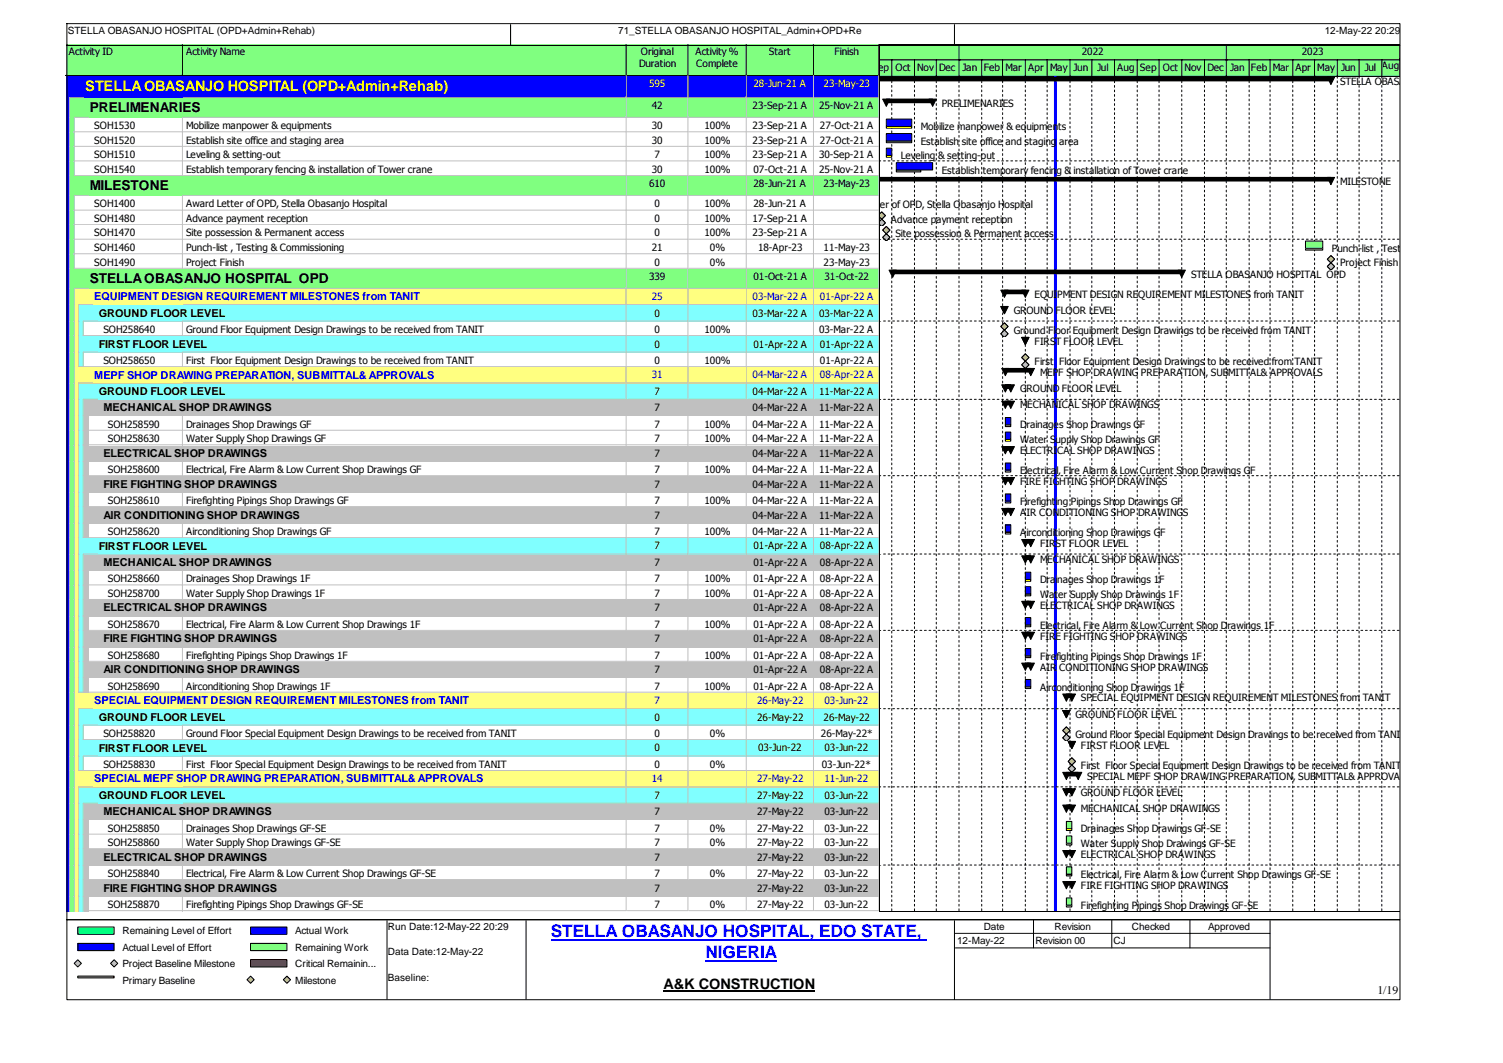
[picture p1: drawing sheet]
<svg xmlns="http://www.w3.org/2000/svg" width="420mm" height="297mm" viewBox="0 0 420 297" stroke-linecap="round" stroke-linejoin="round" font-family="sans-serif">
<defs><g id="words">
<g font-size="4.8" fill="#00f">
<text x="154" y="261.8">STELLA OBASANJO HOSPITAL, EDO STATE,</text>
<text x="197.2" y="267.7">NIGERIA</text>
</g>
<text font-size="4.1" fill="#ff0" x="23.8" y="25.4">STELLA OBASANJO HOSPITAL (OPD+Admin+Rehab)</text>
<text font-size="4.1" x="185.5" y="276.4">A&amp;K CONSTRUCTION</text>
<g font-size="3.8">
<text x="25.1" y="31.2">PRELIMENARIES</text>
<text x="25.1" y="53.1">MILESTONE</text>
<text x="25.1" y="79">STELLA OBASANJO HOSPITAL OPD</text>
</g>
<text font-size="3.3" x="385.1" y="277.6">1/19</text>
<g font-size="3.1" fill="#00f">
<text x="26.4" y="83.9">EQUIPMENT DESIGN REQUIREMENT MILESTONES from TANIT</text>
<text x="26.4" y="105.8">MEPF SHOP DRAWING PREPARATION, SUBMITTAL&amp; APPROVALS</text>
<text x="26.4" y="196.8">SPECIAL EQUIPMENT DESIGN REQUIREMENT MILESTONES from TANIT</text>
<text x="26.4" y="218.7">SPECIAL MEPF SHOP DRAWING PREPARATION, SUBMITTAL&amp; APPROVALS</text>
</g>
<g font-size="3.1">
<text x="27.6" y="88.5">GROUND FLOOR LEVEL</text>
<text x="27.6" y="97.2">FIRST FLOOR LEVEL</text>
<text x="27.6" y="110.4">GROUND FLOOR LEVEL</text>
<text x="28.9" y="114.9">MECHANICAL SHOP DRAWINGS</text>
<text x="28.9" y="127.7">ELECTRICAL SHOP DRAWINGS</text>
<text x="28.9" y="136.3">FIRE FIGHTING SHOP DRAWINGS</text>
<text x="28.9" y="144.9">AIR CONDITIONING SHOP DRAWINGS</text>
<text x="27.6" y="153.6">FIRST FLOOR LEVEL</text>
<text x="28.9" y="158.2">MECHANICAL SHOP DRAWINGS</text>
<text x="28.9" y="170.9">ELECTRICAL SHOP DRAWINGS</text>
<text x="28.9" y="179.5">FIRE FIGHTING SHOP DRAWINGS</text>
<text x="28.9" y="188.2">AIR CONDITIONING SHOP DRAWINGS</text>
<text x="27.6" y="201.4">GROUND FLOOR LEVEL</text>
<text x="27.6" y="210">FIRST FLOOR LEVEL</text>
<text x="27.6" y="223.2">GROUND FLOOR LEVEL</text>
<text x="28.9" y="227.8">MECHANICAL SHOP DRAWINGS</text>
<text x="28.9" y="240.5">ELECTRICAL SHOP DRAWINGS</text>
<text x="28.9" y="249.2">FIRE FIGHTING SHOP DRAWINGS</text>
</g>
<g font-size="2.8">
<text x="19" y="9.4">STELLA OBASANJO HOSPITAL (OPD+Admin+Rehab)</text>
<text x="172.8" y="9.4">71_STELLA OBASANJO HOSPITAL_Admin+OPD+Re</text>
<text x="370.3" y="9.4">12-May-22 20:29</text>
<text x="19.2" y="15.5">Activity ID</text>
<text x="52" y="15.5">Activity Name</text>
<text x="179.1" y="15.5">Original</text>
<text x="194.4" y="15.5">Activity %</text>
<text x="215" y="15.5">Start</text>
<text x="233.3" y="15.5">Finish</text>
<text x="302.4" y="15.5">2022</text>
<text x="363.9" y="15.5">2023</text>
<text x="178.6" y="18.8">Duration</text>
<text x="194.6" y="18.8">Complete</text>
<text x="244" y="19.8">Sep</text>
<text x="250.3" y="19.8">Oct</text>
<text x="256.4" y="19.8">Nov</text>
<text x="262.5" y="19.8">Dec</text>
<text x="269.1" y="19.8">Jan</text>
<text x="275" y="19.8">Feb</text>
<text x="281.1" y="19.8">Mar</text>
<text x="287.4" y="19.8">Apr</text>
<text x="293.5" y="19.8">May</text>
<text x="300.1" y="19.8">Jun</text>
<text x="306.7" y="19.8">Jul</text>
<text x="312.3" y="19.8">Aug</text>
<text x="318.7" y="19.8">Sep</text>
<text x="325.1" y="19.8">Oct</text>
<text x="331.2" y="19.8">Nov</text>
<text x="337.5" y="19.8">Dec</text>
<text x="343.9" y="19.8">Jan</text>
<text x="349.7" y="19.8">Feb</text>
<text x="355.8" y="19.8">Mar</text>
<text x="362.1" y="19.8">Apr</text>
<text x="368.2" y="19.8">May</text>
<text x="374.6" y="23.6">STELLA OBASANJO HOSPITAL (OPD+A</text>
<text x="374.9" y="19.8">Jun</text>
<text x="381.5" y="19.8">Jul</text>
<text x="386.3" y="19.3">Aug</text>
<text x="263.3" y="29.8">PRELIMENARIES</text>
<text x="182.2" y="30.5">42</text>
<text x="210.4" y="30.5">23-Sep-21 A</text>
<text x="229" y="30.5">25-Nov-21 A</text>
<text x="26.4" y="36.1">SOH1530</text>
<text x="26.4" y="40.2">SOH1520</text>
<text x="52" y="36.1">Mobilize manpower &amp; equipments</text>
<text x="52" y="40.2">Establish site office and staging area</text>
<text x="182.2" y="36.1">30</text>
<text x="182.2" y="40.2">30</text>
<text x="196.9" y="36.1">100%</text>
<text x="196.9" y="40.2">100%</text>
<text x="210.4" y="36.1">23-Sep-21 A</text>
<text x="210.4" y="40.2">23-Sep-21 A</text>
<text x="229.2" y="36.1">27-Oct-21 A</text>
<text x="229.2" y="40.2">27-Oct-21 A</text>
<text x="257.4" y="36.4">Mobilize manpower &amp; equipments</text>
<text x="257.4" y="40.4">Establish site office and staging area</text>
<text x="26.4" y="44.2">SOH1510</text>
<text x="52" y="44.2">Leveling &amp; setting-out</text>
<text x="183" y="44.2">7</text>
<text x="196.9" y="44.2">100%</text>
<text x="210.4" y="44.2">23-Sep-21 A</text>
<text x="229" y="44.2">30-Sep-21 A</text>
<text x="251.8" y="44.5">Leveling &amp; setting-out</text>
<text x="26.4" y="48.3">SOH1540</text>
<text x="52" y="48.3">Establish temporary fencing &amp; installation of Tower crane</text>
<text x="181.4" y="52.4">610</text>
<text x="182.2" y="48.3">30</text>
<text x="196.9" y="48.3">100%</text>
<text x="210.6" y="48.3">07-Oct-21 A</text>
<text x="210.6" y="52.4">28-Jun-21 A</text>
<text x="229" y="48.3">25-Nov-21 A</text>
<text x="230.2" y="52.4">23-May-23</text>
<text x="263.3" y="48.6">Establish temporary fencing &amp; installation of Tower crane</text>
<text x="374.6" y="51.6">MILESTONE</text>
<text x="26.4" y="58">SOH1400</text>
<text x="52" y="58">Award Letter of OPD, Stella Obasanjo Hospital</text>
<text x="183" y="58">0</text>
<text x="196.9" y="58">100%</text>
<text x="210.6" y="58">28-Jun-21 A</text>
<text x="232.5" y="58.2">Award Letter of OPD, Stella Obasanjo Hospital</text>
<text x="26.4" y="62">SOH1480</text>
<text x="52" y="62">Advance payment reception</text>
<text x="183" y="62">0</text>
<text x="196.9" y="62">100%</text>
<text x="210.4" y="62">17-Sep-21 A</text>
<text x="249" y="62.3">Advance payment reception</text>
<text x="26.4" y="66.1">SOH1470</text>
<text x="26.4" y="70.1">SOH1460</text>
<text x="52" y="66.1">Site possession &amp; Permanent access</text>
<text x="52" y="70.1">Punch-list , Testing &amp; Commissioning</text>
<text x="182.2" y="70.1">21</text>
<text x="183" y="66.1">0</text>
<text x="196.9" y="66.1">100%</text>
<text x="198.4" y="70.1">0%</text>
<text x="210.4" y="66.1">23-Sep-21 A</text>
<text x="211.9" y="70.1">18-Apr-23</text>
<text x="230.2" y="70.1">11-May-23</text>
<text x="250.3" y="66.3">Site possession &amp; Permanent access</text>
<text x="372.4" y="70.4">Punch-list , Testing &amp; Commissioning</text>
<text x="26.4" y="74.2">SOH1490</text>
<text x="52" y="74.2">Project Finish</text>
<text x="183" y="74.2">0</text>
<text x="198.4" y="74.2">0%</text>
<text x="230.2" y="74.2">23-May-23</text>
<text x="332.9" y="77.6">STELLA OBASANJO HOSPITAL OPD</text>
<text x="374.6" y="74.5">Project Finish</text>
<text x="181.4" y="78.3">339</text>
<text x="210.6" y="78.3">01-Oct-21 A</text>
<text x="230.5" y="78.3">31-Oct-22</text>
<text x="289.2" y="83.1">EQUIPMENT DESIGN REQUIREMENT MILESTONES from TANIT</text>
<text x="183" y="88.5">0</text>
<text x="210.4" y="88.5">03-Mar-22 A</text>
<text x="229" y="88.5">03-Mar-22 A</text>
<text x="283.4" y="87.7">GROUND FLOOR LEVEL</text>
<text x="28.9" y="93">SOH258640</text>
<text x="52" y="93">Ground Floor Equipment Design Drawings to be received from TANIT</text>
<text x="183" y="93">0</text>
<text x="196.9" y="93">100%</text>
<text x="229" y="93">03-Mar-22 A</text>
<text x="283.4" y="93.3">Ground Floor Equipment Design Drawings to be received from TANIT</text>
<text x="28.9" y="101.7">SOH258650</text>
<text x="52" y="101.7">First Floor Equipment Design Drawings to be received from TANIT</text>
<text x="183" y="97.1">0</text>
<text x="183" y="101.7">0</text>
<text x="196.9" y="101.7">100%</text>
<text x="210.6" y="97.1">01-Apr-22 A</text>
<text x="229.2" y="97.1">01-Apr-22 A</text>
<text x="229.2" y="101.7">01-Apr-22 A</text>
<text x="289.2" y="96.4">FIRST FLOOR LEVEL</text>
<text x="289.2" y="101.9">First Floor Equipment Design Drawings to be received from TANIT</text>
<text x="290.7" y="105">MEPF SHOP DRAWING PREPARATION, SUBMITTAL&amp; APPROVALS</text>
<text x="183" y="110.3">7</text>
<text x="210.4" y="110.3">04-Mar-22 A</text>
<text x="229" y="110.3">11-Mar-22 A</text>
<text x="285.1" y="109.6">GROUND FLOOR LEVEL</text>
<text x="30.2" y="119.5">SOH258590</text>
<text x="52" y="119.5">Drainages Shop Drawings GF</text>
<text x="183" y="114.9">7</text>
<text x="183" y="119.5">7</text>
<text x="196.9" y="119.5">100%</text>
<text x="210.4" y="114.9">04-Mar-22 A</text>
<text x="210.4" y="119.5">04-Mar-22 A</text>
<text x="229" y="114.9">11-Mar-22 A</text>
<text x="229" y="119.5">11-Mar-22 A</text>
<text x="285.1" y="114.1">MECHANICAL SHOP DRAWINGS</text>
<text x="285.1" y="119.7">Drainages Shop Drawings GF</text>
<text x="30.2" y="123.5">SOH258630</text>
<text x="52" y="123.5">Water Supply Shop Drawings GF</text>
<text x="183" y="123.5">7</text>
<text x="196.9" y="123.5">100%</text>
<text x="210.4" y="123.5">04-Mar-22 A</text>
<text x="229" y="123.5">11-Mar-22 A</text>
<text x="285.1" y="123.8">Water Supply Shop Drawings GF</text>
<text x="183" y="127.6">7</text>
<text x="210.4" y="127.6">04-Mar-22 A</text>
<text x="229" y="127.6">11-Mar-22 A</text>
<text x="285.1" y="126.9">ELECTRICAL SHOP DRAWINGS</text>
<text x="30.2" y="132.2">SOH258600</text>
<text x="52" y="132.2">Electrical, Fire Alarm &amp; Low Current Shop Drawings GF</text>
<text x="183" y="132.2">7</text>
<text x="183" y="136.3">7</text>
<text x="196.9" y="132.2">100%</text>
<text x="210.4" y="132.2">04-Mar-22 A</text>
<text x="210.4" y="136.3">04-Mar-22 A</text>
<text x="229" y="132.2">11-Mar-22 A</text>
<text x="229" y="136.3">11-Mar-22 A</text>
<text x="285.1" y="132.5">Electrical, Fire Alarm &amp; Low Current Shop Drawings GF</text>
<text x="285.1" y="135.5">FIRE FIGHTING SHOP DRAWINGS</text>
<text x="30.2" y="140.8">SOH258610</text>
<text x="52" y="140.8">Firefighting Pipings Shop Drawings GF</text>
<text x="183" y="140.8">7</text>
<text x="196.9" y="140.8">100%</text>
<text x="210.4" y="140.8">04-Mar-22 A</text>
<text x="229" y="140.8">11-Mar-22 A</text>
<text x="285.1" y="141.1">Firefighting Pipings Shop Drawings GF</text>
<text x="30.2" y="149.5">SOH258620</text>
<text x="52" y="149.5">Airconditioning Shop Drawings GF</text>
<text x="183" y="144.9">7</text>
<text x="183" y="149.5">7</text>
<text x="196.9" y="149.5">100%</text>
<text x="210.4" y="144.9">04-Mar-22 A</text>
<text x="210.4" y="149.5">04-Mar-22 A</text>
<text x="229" y="144.9">11-Mar-22 A</text>
<text x="229" y="149.5">11-Mar-22 A</text>
<text x="285.1" y="144.1">AIR CONDITIONING SHOP DRAWINGS</text>
<text x="285.1" y="149.7">Airconditioning Shop Drawings GF</text>
<text x="183" y="153.5">7</text>
<text x="210.6" y="153.5">01-Apr-22 A</text>
<text x="229.2" y="153.5">08-Apr-22 A</text>
<text x="290.7" y="152.8">FIRST FLOOR LEVEL</text>
<text x="183" y="158.1">7</text>
<text x="210.6" y="158.1">01-Apr-22 A</text>
<text x="229.2" y="158.1">08-Apr-22 A</text>
<text x="290.7" y="157.4">MECHANICAL SHOP DRAWINGS</text>
<text x="30.2" y="162.7">SOH258660</text>
<text x="30.2" y="166.8">SOH258700</text>
<text x="52" y="162.7">Drainages Shop Drawings 1F</text>
<text x="52" y="166.8">Water Supply Shop Drawings 1F</text>
<text x="183" y="162.7">7</text>
<text x="183" y="166.8">7</text>
<text x="196.9" y="162.7">100%</text>
<text x="196.9" y="166.8">100%</text>
<text x="210.6" y="162.7">01-Apr-22 A</text>
<text x="210.6" y="166.8">01-Apr-22 A</text>
<text x="229.2" y="162.7">08-Apr-22 A</text>
<text x="229.2" y="166.8">08-Apr-22 A</text>
<text x="290.7" y="162.9">Drainages Shop Drawings 1F</text>
<text x="290.7" y="167">Water Supply Shop Drawings 1F</text>
<text x="183" y="170.8">7</text>
<text x="210.6" y="170.8">01-Apr-22 A</text>
<text x="229.2" y="170.8">08-Apr-22 A</text>
<text x="290.7" y="170.1">ELECTRICAL SHOP DRAWINGS</text>
<text x="30.2" y="175.4">SOH258670</text>
<text x="52" y="175.4">Electrical, Fire Alarm &amp; Low Current Shop Drawings 1F</text>
<text x="183" y="175.4">7</text>
<text x="183" y="179.5">7</text>
<text x="196.9" y="175.4">100%</text>
<text x="210.6" y="175.4">01-Apr-22 A</text>
<text x="210.6" y="179.5">01-Apr-22 A</text>
<text x="229.2" y="175.4">08-Apr-22 A</text>
<text x="229.2" y="179.5">08-Apr-22 A</text>
<text x="290.7" y="175.7">Electrical, Fire Alarm &amp; Low Current Shop Drawings 1F</text>
<text x="290.7" y="178.7">FIRE FIGHTING SHOP DRAWINGS</text>
<text x="30.2" y="184.1">SOH258680</text>
<text x="52" y="184.1">Firefighting Pipings Shop Drawings 1F</text>
<text x="183" y="184.1">7</text>
<text x="196.9" y="184.1">100%</text>
<text x="210.6" y="184.1">01-Apr-22 A</text>
<text x="229.2" y="184.1">08-Apr-22 A</text>
<text x="290.7" y="184.3">Firefighting Pipings Shop Drawings 1F</text>
<text x="183" y="188.1">7</text>
<text x="210.6" y="188.1">01-Apr-22 A</text>
<text x="229.2" y="188.1">08-Apr-22 A</text>
<text x="290.7" y="187.4">AIR CONDITIONING SHOP DRAWINGS</text>
<text x="30.2" y="192.7">SOH258690</text>
<text x="52" y="192.7">Airconditioning Shop Drawings 1F</text>
<text x="183" y="192.7">7</text>
<text x="196.9" y="192.7">100%</text>
<text x="210.6" y="192.7">01-Apr-22 A</text>
<text x="229.2" y="192.7">08-Apr-22 A</text>
<text x="290.7" y="193">Airconditioning Shop Drawings 1F</text>
<text x="302.2" y="196">SPECIAL EQUIPMENT DESIGN REQUIREMENT MILESTONES from TANIT</text>
<text x="183" y="201.3">0</text>
<text x="211.7" y="201.3">26-May-22</text>
<text x="230.2" y="201.3">26-May-22</text>
<text x="300.6" y="200.6">GROUND FLOOR LEVEL</text>
<text x="28.9" y="205.9">SOH258820</text>
<text x="52" y="205.9">Ground Floor Special Equipment Design Drawings to be received from TANIT</text>
<text x="183" y="205.9">0</text>
<text x="183" y="210">0</text>
<text x="198.4" y="205.9">0%</text>
<text x="211.9" y="210">03-Jun-22</text>
<text x="229.5" y="205.9">26-May-22*</text>
<text x="230.5" y="210">03-Jun-22</text>
<text x="300.6" y="206.2">Ground Floor Special Equipment Design Drawings to be received from TANIT</text>
<text x="302.2" y="209.2">FIRST FLOOR LEVEL</text>
<text x="28.9" y="214.5">SOH258830</text>
<text x="52" y="214.5">First Floor Special Equipment Design Drawings to be received from TANIT</text>
<text x="183" y="214.5">0</text>
<text x="198.4" y="214.5">0%</text>
<text x="229.7" y="214.5">03-Jun-22*</text>
<text x="302.2" y="214.8">First Floor Special Equipment Design Drawings to be received from TANIT</text>
<text x="303.9" y="217.8">SPECIAL MEPF SHOP DRAWING PREPARATION, SUBMITTAL&amp; APPROVALS</text>
<text x="183" y="223.2">7</text>
<text x="183" y="227.8">7</text>
<text x="211.7" y="223.2">27-May-22</text>
<text x="211.7" y="227.8">27-May-22</text>
<text x="230.5" y="223.2">03-Jun-22</text>
<text x="230.5" y="227.8">03-Jun-22</text>
<text x="302.2" y="222.4">GROUND FLOOR LEVEL</text>
<text x="302.2" y="227">MECHANICAL SHOP DRAWINGS</text>
<text x="30.2" y="232.4">SOH258850</text>
<text x="52" y="232.4">Drainages Shop Drawings GF-SE</text>
<text x="183" y="232.4">7</text>
<text x="198.4" y="232.4">0%</text>
<text x="211.7" y="232.4">27-May-22</text>
<text x="230.5" y="232.4">03-Jun-22</text>
<text x="302.2" y="232.6">Drainages Shop Drawings GF-SE</text>
<text x="30.2" y="236.4">SOH258860</text>
<text x="52" y="236.4">Water Supply Shop Drawings GF-SE</text>
<text x="183" y="236.4">7</text>
<text x="198.4" y="236.4">0%</text>
<text x="211.7" y="236.4">27-May-22</text>
<text x="230.5" y="236.4">03-Jun-22</text>
<text x="302.2" y="236.7">Water Supply Shop Drawings GF-SE</text>
<text x="302.2" y="239.7">ELECTRICAL SHOP DRAWINGS</text>
<text x="30.2" y="245.1">SOH258840</text>
<text x="52" y="245.1">Electrical, Fire Alarm &amp; Low Current Shop Drawings GF-SE</text>
<text x="183" y="240.5">7</text>
<text x="183" y="245.1">7</text>
<text x="198.4" y="245.1">0%</text>
<text x="211.7" y="240.5">27-May-22</text>
<text x="211.7" y="245.1">27-May-22</text>
<text x="230.5" y="240.5">03-Jun-22</text>
<text x="230.5" y="245.1">03-Jun-22</text>
<text x="302.2" y="245.3">Electrical, Fire Alarm &amp; Low Current Shop Drawings GF-SE</text>
<text x="183" y="249.1">7</text>
<text x="211.7" y="249.1">27-May-22</text>
<text x="230.5" y="249.1">03-Jun-22</text>
<text x="302.2" y="248.4">FIRE FIGHTING SHOP DRAWINGS</text>
<text x="30.2" y="253.7">SOH258870</text>
<text x="52" y="253.7">Firefighting Pipings Shop Drawings GF-SE</text>
<text x="183" y="253.7">7</text>
<text x="198.4" y="253.7">0%</text>
<text x="211.7" y="253.7">27-May-22</text>
<text x="230.5" y="253.7">03-Jun-22</text>
<text x="302.2" y="254">Firefighting Pipings Shop Drawings GF-SE</text>
<text x="34.2" y="261.1">Remaining Level of Effort</text>
<text x="82.5" y="261.1">Actual Work</text>
<text x="108.4" y="259.8">Run Date:12-May-22 20:29</text>
<text x="267.6" y="263.9">12-May-22</text>
<text x="275" y="259.8">Date</text>
<text x="289.5" y="263.9">Revision 00</text>
<text x="294.8" y="259.8">Revision</text>
<text x="311.3" y="263.9">CJ</text>
<text x="316.4" y="259.8">Checked</text>
<text x="337.8" y="259.8">Approved</text>
<text x="34.2" y="265.6">Actual Level of Effort</text>
<text x="82.5" y="265.6">Remaining Work</text>
<text x="108.4" y="266.9">Data Date:12-May-22</text>
<text x="34.2" y="270.2">Project Baseline Milestone</text>
<text x="34.2" y="274.8">Primary Baseline</text>
<text x="82.5" y="270.2">Critical Remainin...</text>
<text x="82.5" y="274.8">Milestone</text>
<text x="108.4" y="274.1">Baseline:</text>
</g>
<g font-size="2.8" fill="#ff0">
<text x="181.4" y="24.4">595</text>
<text x="210.6" y="24.4">28-Jun-21 A</text>
<text x="230.2" y="24.4">23-May-23</text>
</g>
<g font-size="2.8" fill="#00f">
<text x="182.2" y="83.9">25</text>
<text x="210.4" y="83.9">03-Mar-22 A</text>
<text x="229.2" y="83.9">01-Apr-22 A</text>
<text x="182.2" y="105.7">31</text>
<text x="210.4" y="105.7">04-Mar-22 A</text>
<text x="229.2" y="105.7">08-Apr-22 A</text>
<text x="183" y="196.8">7</text>
<text x="211.7" y="196.8">26-May-22</text>
<text x="230.5" y="196.8">03-Jun-22</text>
<text x="182.2" y="218.6">14</text>
<text x="211.7" y="218.6">27-May-22</text>
<text x="230.5" y="218.6">11-Jun-22</text>
</g>
</g></defs>
<path d="M18.4 12.4h32.9v8.9h-32.9z" fill="#80ff80"/>
<path d="M51 12.4v8.7h-32.8" fill="none" stroke="#000" stroke-width=".28"/>
<path d="M51.3 12.4h124v8.9h-124z" fill="#80ff80"/>
<path d="M175 12.4v8.7h-124" fill="none" stroke="#000" stroke-width=".28"/>
<path d="M175.3 12.4h17.3v8.9h-17.3z" fill="#80ff80"/>
<path d="M192.3 12.4v8.7h-17.3" fill="none" stroke="#000" stroke-width=".28"/>
<path d="M192.6 12.4h16.3v8.9h-16.3z" fill="#80ff80"/>
<path d="M208.6 12.4v8.7h-16.3" fill="none" stroke="#000" stroke-width=".28"/>
<path d="M208.9 12.4h18.8v8.9h-18.8z" fill="#80ff80"/>
<path d="M227.4 12.4v8.7h-18.8" fill="none" stroke="#000" stroke-width=".28"/>
<path d="M227.7 12.4h18.3v8.9h-18.3z" fill="#80ff80"/>
<path d="M245.7 12.4v8.7h-18.3" fill="none" stroke="#000" stroke-width=".28"/>
<path d="M18.4 21.3h32.9v6.2h-32.9z" fill="#00f"/>
<path d="M19.5 27.2h31.8" fill="none" stroke="#c0c0c0" stroke-width=".28"/>
<g fill="#00f">
<path d="M51.3 21.3h124v6.2h-124z"/>
<path d="M23.5 21.6h151.1v5.6h-151.1z"/>
</g>
<path d="M175 21.1v6.1h-123.7" fill="none" stroke="#c0c0c0" stroke-width=".28"/>
<g fill="#00f">
<path d="M175.3 21.3h17.3v6.2h-17.3z"/>
<path d="M175.8 21.6h16v5.6h-16z"/>
</g>
<path d="M192.3 21.1v6.1h-17" fill="none" stroke="#c0c0c0" stroke-width=".28"/>
<path d="M192.6 21.3h16.3v6.2h-16.3z" fill="#00f"/>
<path d="M208.6 21.1v6.1h-16" fill="none" stroke="#c0c0c0" stroke-width=".28"/>
<g fill="#00f">
<path d="M208.9 21.3h18.8v6.2h-18.8z"/>
<path d="M209.4 21.6h17.5v5.6h-17.5z"/>
</g>
<path d="M227.4 21.1v6.1h-18.5" fill="none" stroke="#c0c0c0" stroke-width=".28"/>
<g fill="#00f">
<path d="M227.7 21.3h18.3v6.2h-18.3z"/>
<path d="M228.2 21.6h17v5.6h-17z"/>
</g>
<path d="M245.7 21.1v6.1h-18" fill="none" stroke="#c0c0c0" stroke-width=".28"/>
<path d="M18.4 27.5h1.3v5.6h-1.3z" fill="#00f"/>
<path d="M19.5 27.2v5.8" fill="none" stroke="#c0c0c0" stroke-width=".28"/>
<path d="M19.7 27.5h31.6v5.6h-31.6z" fill="#80ff80"/>
<path d="M20.7 32.8h30.6" fill="none" stroke="#c0c0c0" stroke-width=".28"/>
<g fill="#80ff80">
<path d="M51.3 27.5h124v5.6h-124z"/>
<path d="M24.8 27.7h149.8v5.1h-149.8z"/>
</g>
<path d="M175 27.2v5.6h-123.7" fill="none" stroke="#c0c0c0" stroke-width=".28"/>
<g fill="#80ff80">
<path d="M175.3 27.5h17.3v5.6h-17.3z"/>
<path d="M175.8 27.7h16v5.1h-16z"/>
</g>
<path d="M192.3 27.2v5.6h-17" fill="none" stroke="#c0c0c0" stroke-width=".28"/>
<path d="M192.6 27.5h16.3v5.6h-16.3z" fill="#80ff80"/>
<path d="M208.6 27.2v5.6h-16" fill="none" stroke="#c0c0c0" stroke-width=".28"/>
<g fill="#80ff80">
<path d="M208.9 27.5h18.8v5.6h-18.8z"/>
<path d="M209.4 27.7h17.5v5.1h-17.5z"/>
</g>
<path d="M227.4 27.2v5.6h-18.5" fill="none" stroke="#c0c0c0" stroke-width=".28"/>
<g fill="#80ff80">
<path d="M227.7 27.5h18.3v5.6h-18.3z"/>
<path d="M228.2 27.7h17v5.1h-17z"/>
</g>
<path d="M245.7 27.2v5.6h-18" fill="none" stroke="#c0c0c0" stroke-width=".28"/>
<path d="M18.4 33.1h1.3v4h-1.3z" fill="#00f"/>
<path d="M19.5 32.8v4.3" fill="none" stroke="#c0c0c0" stroke-width=".28"/>
<path d="M19.7 33.1h1.3v4h-1.3z" fill="#80ff80"/>
<path d="M20.7 32.8v4.3" fill="none" stroke="#c0c0c0" stroke-width=".28"/>
<path d="M21 33.1h30.3v4h-30.3z" fill="#fff"/>
<path d="M20.7 36.8h30.6M51 32.8v4.3" fill="none" stroke="#c0c0c0" stroke-width=".28"/>
<g fill="#fff">
<path d="M51.3 33.1h124v4h-124z"/>
<path d="M51.8 33.3h122.8v3.6h-122.8z"/>
</g>
<path d="M175 32.8v4h-123.7" fill="none" stroke="#c0c0c0" stroke-width=".28"/>
<g fill="#fff">
<path d="M175.3 33.1h17.3v4h-17.3z"/>
<path d="M175.8 33.3h16v3.6h-16z"/>
</g>
<path d="M192.3 32.8v4h-17" fill="none" stroke="#c0c0c0" stroke-width=".28"/>
<g fill="#fff">
<path d="M192.6 33.1h16.3v4h-16.3z"/>
<path d="M193.1 33.3h15v3.6h-15z"/>
</g>
<path d="M208.6 32.8v4h-16" fill="none" stroke="#c0c0c0" stroke-width=".28"/>
<g fill="#fff">
<path d="M208.9 33.1h18.8v4h-18.8z"/>
<path d="M209.4 33.3h17.5v3.6h-17.5z"/>
</g>
<path d="M227.4 32.8v4h-18.5" fill="none" stroke="#c0c0c0" stroke-width=".28"/>
<g fill="#fff">
<path d="M227.7 33.1h18.3v4h-18.3z"/>
<path d="M228.2 33.3h17v3.6h-17z"/>
</g>
<path d="M245.7 32.8v4h-18" fill="none" stroke="#c0c0c0" stroke-width=".28"/>
<path d="M18.4 37.1h1.3v4.1h-1.3z" fill="#00f"/>
<path d="M19.5 36.8v4.3" fill="none" stroke="#c0c0c0" stroke-width=".28"/>
<path d="M19.7 37.1h1.3v4.1h-1.3z" fill="#80ff80"/>
<path d="M20.7 36.8v4.3" fill="none" stroke="#c0c0c0" stroke-width=".28"/>
<path d="M21 37.1h30.3v4.1h-30.3z" fill="#fff"/>
<path d="M51 36.8v4.3M20.7 40.9h30.6" fill="none" stroke="#c0c0c0" stroke-width=".28"/>
<g fill="#fff">
<path d="M51.3 37.1h124v4.1h-124z"/>
<path d="M51.8 37.4h122.8v3.5h-122.8z"/>
</g>
<path d="M175 36.8v4.1h-123.7" fill="none" stroke="#c0c0c0" stroke-width=".28"/>
<g fill="#fff">
<path d="M175.3 37.1h17.3v4.1h-17.3z"/>
<path d="M175.8 37.4h16v3.5h-16z"/>
</g>
<path d="M192.3 36.8v4.1h-17" fill="none" stroke="#c0c0c0" stroke-width=".28"/>
<g fill="#fff">
<path d="M192.6 37.1h16.3v4.1h-16.3z"/>
<path d="M193.1 37.4h15v3.5h-15z"/>
</g>
<path d="M208.6 36.8v4.1h-16" fill="none" stroke="#c0c0c0" stroke-width=".28"/>
<g fill="#fff">
<path d="M208.9 37.1h18.8v4.1h-18.8z"/>
<path d="M209.4 37.4h17.5v3.5h-17.5z"/>
</g>
<path d="M227.4 36.8v4.1h-18.5" fill="none" stroke="#c0c0c0" stroke-width=".28"/>
<g fill="#fff">
<path d="M227.7 37.1h18.3v4.1h-18.3z"/>
<path d="M228.2 37.4h17v3.5h-17z"/>
</g>
<path d="M245.7 36.8v4.1h-18" fill="none" stroke="#c0c0c0" stroke-width=".28"/>
<path d="M18.4 41.2h1.3v4.1h-1.3z" fill="#00f"/>
<path d="M19.5 40.9v4.3" fill="none" stroke="#c0c0c0" stroke-width=".28"/>
<path d="M19.7 41.2h1.3v4.1h-1.3z" fill="#80ff80"/>
<path d="M20.7 40.9v4.3" fill="none" stroke="#c0c0c0" stroke-width=".28"/>
<path d="M21 41.2h30.3v4.1h-30.3z" fill="#fff"/>
<path d="M20.7 45h30.6M51 40.9v4.3" fill="none" stroke="#c0c0c0" stroke-width=".28"/>
<g fill="#fff">
<path d="M51.3 41.2h124v4.1h-124z"/>
<path d="M51.8 41.4h122.8v3.6h-122.8z"/>
</g>
<path d="M175 40.9v4.1h-123.7" fill="none" stroke="#c0c0c0" stroke-width=".28"/>
<g fill="#fff">
<path d="M175.3 41.2h17.3v4.1h-17.3z"/>
<path d="M175.8 41.4h16v3.6h-16z"/>
</g>
<path d="M192.3 40.9v4.1h-17" fill="none" stroke="#c0c0c0" stroke-width=".28"/>
<g fill="#fff">
<path d="M192.6 41.2h16.3v4.1h-16.3z"/>
<path d="M193.1 41.4h15v3.6h-15z"/>
</g>
<path d="M208.6 40.9v4.1h-16" fill="none" stroke="#c0c0c0" stroke-width=".28"/>
<g fill="#fff">
<path d="M208.9 41.2h18.8v4.1h-18.8z"/>
<path d="M209.4 41.4h17.5v3.6h-17.5z"/>
</g>
<path d="M227.4 40.9v4.1h-18.5" fill="none" stroke="#c0c0c0" stroke-width=".28"/>
<g fill="#fff">
<path d="M227.7 41.2h18.3v4.1h-18.3z"/>
<path d="M228.2 41.4h17v3.6h-17z"/>
</g>
<path d="M245.7 40.9v4.1h-18" fill="none" stroke="#c0c0c0" stroke-width=".28"/>
<path d="M18.4 45.3h1.3v4h-1.3z" fill="#00f"/>
<path d="M19.5 45v4.3" fill="none" stroke="#c0c0c0" stroke-width=".28"/>
<path d="M19.7 45.3h1.3v4h-1.3z" fill="#80ff80"/>
<path d="M20.7 45v4.3" fill="none" stroke="#c0c0c0" stroke-width=".28"/>
<path d="M21 45.3h30.3v4h-30.3z" fill="#fff"/>
<path d="M20.7 49.1h30.6M51 45v4.3" fill="none" stroke="#c0c0c0" stroke-width=".28"/>
<g fill="#fff">
<path d="M51.3 45.3h124v4h-124z"/>
<path d="M51.8 45.5h122.8v3.6h-122.8z"/>
</g>
<path d="M175 45v4.1h-123.7" fill="none" stroke="#c0c0c0" stroke-width=".28"/>
<g fill="#fff">
<path d="M175.3 45.3h17.3v4h-17.3z"/>
<path d="M175.8 45.5h16v3.6h-16z"/>
</g>
<path d="M192.3 45v4.1h-17" fill="none" stroke="#c0c0c0" stroke-width=".28"/>
<g fill="#fff">
<path d="M192.6 45.3h16.3v4h-16.3z"/>
<path d="M193.1 45.5h15v3.6h-15z"/>
</g>
<path d="M208.6 45v4.1h-16" fill="none" stroke="#c0c0c0" stroke-width=".28"/>
<g fill="#fff">
<path d="M208.9 45.3h18.8v4h-18.8z"/>
<path d="M209.4 45.5h17.5v3.6h-17.5z"/>
</g>
<path d="M227.4 45v4.1h-18.5" fill="none" stroke="#c0c0c0" stroke-width=".28"/>
<g fill="#fff">
<path d="M227.7 45.3h18.3v4h-18.3z"/>
<path d="M228.2 45.5h17v3.6h-17z"/>
</g>
<path d="M245.7 45v4.1h-18" fill="none" stroke="#c0c0c0" stroke-width=".28"/>
<path d="M18.4 49.3h1.3v5.6h-1.3z" fill="#00f"/>
<path d="M19.5 49.1v5.8" fill="none" stroke="#c0c0c0" stroke-width=".28"/>
<path d="M19.7 49.3h31.6v5.6h-31.6z" fill="#80ff80"/>
<path d="M20.7 54.7h30.6" fill="none" stroke="#c0c0c0" stroke-width=".28"/>
<g fill="#80ff80">
<path d="M51.3 49.3h124v5.6h-124z"/>
<path d="M24.8 49.6h149.8v5.1h-149.8z"/>
</g>
<path d="M175 49.1v5.6h-123.7" fill="none" stroke="#c0c0c0" stroke-width=".28"/>
<g fill="#80ff80">
<path d="M175.3 49.3h17.3v5.6h-17.3z"/>
<path d="M175.8 49.6h16v5.1h-16z"/>
</g>
<path d="M192.3 49.1v5.6h-17" fill="none" stroke="#c0c0c0" stroke-width=".28"/>
<path d="M192.6 49.3h16.3v5.6h-16.3z" fill="#80ff80"/>
<path d="M208.6 49.1v5.6h-16" fill="none" stroke="#c0c0c0" stroke-width=".28"/>
<g fill="#80ff80">
<path d="M208.9 49.3h18.8v5.6h-18.8z"/>
<path d="M209.4 49.6h17.5v5.1h-17.5z"/>
</g>
<path d="M227.4 49.1v5.6h-18.5" fill="none" stroke="#c0c0c0" stroke-width=".28"/>
<g fill="#80ff80">
<path d="M227.7 49.3h18.3v5.6h-18.3z"/>
<path d="M228.2 49.6h17v5.1h-17z"/>
</g>
<path d="M245.7 49.1v5.6h-18" fill="none" stroke="#c0c0c0" stroke-width=".28"/>
<path d="M18.4 54.9h1.3v4.1h-1.3z" fill="#00f"/>
<path d="M19.5 54.7v4.3" fill="none" stroke="#c0c0c0" stroke-width=".28"/>
<path d="M19.7 54.9h1.3v4.1h-1.3z" fill="#80ff80"/>
<path d="M20.7 54.7v4.3" fill="none" stroke="#c0c0c0" stroke-width=".28"/>
<path d="M21 54.9h30.3v4.1h-30.3z" fill="#fff"/>
<path d="M20.7 58.7h30.6M51 54.7v4.3" fill="none" stroke="#c0c0c0" stroke-width=".28"/>
<g fill="#fff">
<path d="M51.3 54.9h124v4.1h-124z"/>
<path d="M51.8 55.2h122.8v3.5h-122.8z"/>
</g>
<path d="M175 54.7v4h-123.7" fill="none" stroke="#c0c0c0" stroke-width=".28"/>
<g fill="#fff">
<path d="M175.3 54.9h17.3v4.1h-17.3z"/>
<path d="M175.8 55.2h16v3.5h-16z"/>
</g>
<path d="M192.3 54.7v4h-17" fill="none" stroke="#c0c0c0" stroke-width=".28"/>
<g fill="#fff">
<path d="M192.6 54.9h16.3v4.1h-16.3z"/>
<path d="M193.1 55.2h15v3.5h-15z"/>
</g>
<path d="M208.6 54.7v4h-16" fill="none" stroke="#c0c0c0" stroke-width=".28"/>
<g fill="#fff">
<path d="M208.9 54.9h18.8v4.1h-18.8z"/>
<path d="M209.4 55.2h17.5v3.5h-17.5z"/>
</g>
<path d="M227.4 54.7v4h-18.5" fill="none" stroke="#c0c0c0" stroke-width=".28"/>
<path d="M227.7 54.9h18.3v4.1h-18.3z" fill="#fff"/>
<path d="M245.7 54.7v4h-18" fill="none" stroke="#c0c0c0" stroke-width=".28"/>
<path d="M18.4 59h1.3v4h-1.3z" fill="#00f"/>
<path d="M19.5 58.7v4.3" fill="none" stroke="#c0c0c0" stroke-width=".28"/>
<path d="M19.7 59h1.3v4h-1.3z" fill="#80ff80"/>
<path d="M20.7 58.7v4.3" fill="none" stroke="#c0c0c0" stroke-width=".28"/>
<path d="M21 59h30.3v4h-30.3z" fill="#fff"/>
<path d="M51 58.7v4.3M20.7 62.8h30.6" fill="none" stroke="#c0c0c0" stroke-width=".28"/>
<g fill="#fff">
<path d="M51.3 59h124v4h-124z"/>
<path d="M51.8 59.2h122.8v3.6h-122.8z"/>
</g>
<path d="M175 58.7v4.1h-123.7" fill="none" stroke="#c0c0c0" stroke-width=".28"/>
<g fill="#fff">
<path d="M175.3 59h17.3v4h-17.3z"/>
<path d="M175.8 59.2h16v3.6h-16z"/>
</g>
<path d="M192.3 58.7v4.1h-17" fill="none" stroke="#c0c0c0" stroke-width=".28"/>
<g fill="#fff">
<path d="M192.6 59h16.3v4h-16.3z"/>
<path d="M193.1 59.2h15v3.6h-15z"/>
</g>
<path d="M208.6 58.7v4.1h-16" fill="none" stroke="#c0c0c0" stroke-width=".28"/>
<g fill="#fff">
<path d="M208.9 59h18.8v4h-18.8z"/>
<path d="M209.4 59.2h17.5v3.6h-17.5z"/>
</g>
<path d="M227.4 58.7v4.1h-18.5" fill="none" stroke="#c0c0c0" stroke-width=".28"/>
<path d="M227.7 59h18.3v4h-18.3z" fill="#fff"/>
<path d="M245.7 58.7v4.1h-18" fill="none" stroke="#c0c0c0" stroke-width=".28"/>
<path d="M18.4 63h1.3v4.1h-1.3z" fill="#00f"/>
<path d="M19.5 62.8v4.3" fill="none" stroke="#c0c0c0" stroke-width=".28"/>
<path d="M19.7 63h1.3v4.1h-1.3z" fill="#80ff80"/>
<path d="M20.7 62.8v4.3" fill="none" stroke="#c0c0c0" stroke-width=".28"/>
<path d="M21 63h30.3v4.1h-30.3z" fill="#fff"/>
<path d="M20.7 66.8h30.6M51 62.8v4.3" fill="none" stroke="#c0c0c0" stroke-width=".28"/>
<g fill="#fff">
<path d="M51.3 63h124v4.1h-124z"/>
<path d="M51.8 63.3h122.8v3.5h-122.8z"/>
</g>
<path d="M175 62.8v4h-123.7" fill="none" stroke="#c0c0c0" stroke-width=".28"/>
<g fill="#fff">
<path d="M175.3 63h17.3v4.1h-17.3z"/>
<path d="M175.8 63.3h16v3.5h-16z"/>
</g>
<path d="M192.3 62.8v4h-17" fill="none" stroke="#c0c0c0" stroke-width=".28"/>
<g fill="#fff">
<path d="M192.6 63h16.3v4.1h-16.3z"/>
<path d="M193.1 63.3h15v3.5h-15z"/>
</g>
<path d="M208.6 62.8v4h-16" fill="none" stroke="#c0c0c0" stroke-width=".28"/>
<g fill="#fff">
<path d="M208.9 63h18.8v4.1h-18.8z"/>
<path d="M209.4 63.3h17.5v3.5h-17.5z"/>
</g>
<path d="M227.4 62.8v4h-18.5" fill="none" stroke="#c0c0c0" stroke-width=".28"/>
<path d="M227.7 63h18.3v4.1h-18.3z" fill="#fff"/>
<path d="M245.7 62.8v4h-18" fill="none" stroke="#c0c0c0" stroke-width=".28"/>
<path d="M18.4 67.1h1.3v4.1h-1.3z" fill="#00f"/>
<path d="M19.5 66.8v4.4" fill="none" stroke="#c0c0c0" stroke-width=".28"/>
<path d="M19.7 67.1h1.3v4.1h-1.3z" fill="#80ff80"/>
<path d="M20.7 66.8v4.4" fill="none" stroke="#c0c0c0" stroke-width=".28"/>
<path d="M21 67.1h30.3v4.1h-30.3z" fill="#fff"/>
<path d="M20.7 70.9h30.6M51 66.8v4.4" fill="none" stroke="#c0c0c0" stroke-width=".28"/>
<g fill="#fff">
<path d="M51.3 67.1h124v4.1h-124z"/>
<path d="M51.8 67.4h122.8v3.5h-122.8z"/>
</g>
<path d="M175 66.8v4.1h-123.7" fill="none" stroke="#c0c0c0" stroke-width=".28"/>
<g fill="#fff">
<path d="M175.3 67.1h17.3v4.1h-17.3z"/>
<path d="M175.8 67.4h16v3.5h-16z"/>
</g>
<path d="M192.3 66.8v4.1h-17" fill="none" stroke="#c0c0c0" stroke-width=".28"/>
<g fill="#fff">
<path d="M192.6 67.1h16.3v4.1h-16.3z"/>
<path d="M193.1 67.4h15v3.5h-15z"/>
</g>
<path d="M208.6 66.8v4.1h-16" fill="none" stroke="#c0c0c0" stroke-width=".28"/>
<g fill="#fff">
<path d="M208.9 67.1h18.8v4.1h-18.8z"/>
<path d="M209.4 67.4h17.5v3.5h-17.5z"/>
</g>
<path d="M227.4 66.8v4.1h-18.5" fill="none" stroke="#c0c0c0" stroke-width=".28"/>
<g fill="#fff">
<path d="M227.7 67.1h18.3v4.1h-18.3z"/>
<path d="M228.2 67.4h17v3.5h-17z"/>
</g>
<path d="M245.7 66.8v4.1h-18" fill="none" stroke="#c0c0c0" stroke-width=".28"/>
<path d="M18.4 71.2h1.3v4.1h-1.3z" fill="#00f"/>
<path d="M19.5 70.9v4.3" fill="none" stroke="#c0c0c0" stroke-width=".28"/>
<path d="M19.7 71.2h1.3v4.1h-1.3z" fill="#80ff80"/>
<path d="M20.7 70.9v4.3" fill="none" stroke="#c0c0c0" stroke-width=".28"/>
<path d="M21 71.2h30.3v4.1h-30.3z" fill="#fff"/>
<path d="M20.7 75h30.6M51 70.9v4.3" fill="none" stroke="#c0c0c0" stroke-width=".28"/>
<g fill="#fff">
<path d="M51.3 71.2h124v4.1h-124z"/>
<path d="M51.8 71.4h122.8v3.6h-122.8z"/>
</g>
<path d="M175 70.9v4.1h-123.7" fill="none" stroke="#c0c0c0" stroke-width=".28"/>
<g fill="#fff">
<path d="M175.3 71.2h17.3v4.1h-17.3z"/>
<path d="M175.8 71.4h16v3.6h-16z"/>
</g>
<path d="M192.3 70.9v4.1h-17" fill="none" stroke="#c0c0c0" stroke-width=".28"/>
<g fill="#fff">
<path d="M192.6 71.2h16.3v4.1h-16.3z"/>
<path d="M193.1 71.4h15v3.6h-15z"/>
</g>
<path d="M208.6 70.9v4.1h-16" fill="none" stroke="#c0c0c0" stroke-width=".28"/>
<path d="M208.9 71.2h18.8v4.1h-18.8z" fill="#fff"/>
<path d="M227.4 70.9v4.1h-18.5" fill="none" stroke="#c0c0c0" stroke-width=".28"/>
<g fill="#fff">
<path d="M227.7 71.2h18.3v4.1h-18.3z"/>
<path d="M228.2 71.4h17v3.6h-17z"/>
</g>
<path d="M245.7 70.9v4.1h-18" fill="none" stroke="#c0c0c0" stroke-width=".28"/>
<path d="M18.4 75.3h1.3v5.6h-1.3z" fill="#00f"/>
<path d="M19.5 75v5.8" fill="none" stroke="#c0c0c0" stroke-width=".28"/>
<path d="M19.7 75.3h31.6v5.6h-31.6z" fill="#80ff80"/>
<path d="M20.7 80.6h30.6" fill="none" stroke="#c0c0c0" stroke-width=".28"/>
<g fill="#80ff80">
<path d="M51.3 75.3h124v5.6h-124z"/>
<path d="M24.8 75.5h149.8v5.1h-149.8z"/>
</g>
<path d="M175 75v5.6h-123.7" fill="none" stroke="#c0c0c0" stroke-width=".28"/>
<g fill="#80ff80">
<path d="M175.3 75.3h17.3v5.6h-17.3z"/>
<path d="M175.8 75.5h16v5.1h-16z"/>
</g>
<path d="M192.3 75v5.6h-17" fill="none" stroke="#c0c0c0" stroke-width=".28"/>
<path d="M192.6 75.3h16.3v5.6h-16.3z" fill="#80ff80"/>
<path d="M208.6 75v5.6h-16" fill="none" stroke="#c0c0c0" stroke-width=".28"/>
<g fill="#80ff80">
<path d="M208.9 75.3h18.8v5.6h-18.8z"/>
<path d="M209.4 75.5h17.5v5.1h-17.5z"/>
</g>
<path d="M227.4 75v5.6h-18.5" fill="none" stroke="#c0c0c0" stroke-width=".28"/>
<g fill="#80ff80">
<path d="M227.7 75.3h18.3v5.6h-18.3z"/>
<path d="M228.2 75.5h17v5.1h-17z"/>
</g>
<path d="M245.7 75v5.6h-18" fill="none" stroke="#c0c0c0" stroke-width=".28"/>
<path d="M18.4 80.9h1.3v4.5h-1.3z" fill="#00f"/>
<path d="M19.5 80.6v4.8" fill="none" stroke="#c0c0c0" stroke-width=".28"/>
<path d="M19.7 80.9h1.3v4.5h-1.3z" fill="#80ff80"/>
<path d="M20.7 80.6v4.8" fill="none" stroke="#c0c0c0" stroke-width=".28"/>
<path d="M21 80.9h30.3v4.5h-30.3z" fill="#ffff80"/>
<path d="M22 85.1h29.3" fill="none" stroke="#c0c0c0" stroke-width=".28"/>
<g fill="#ffff80">
<path d="M51.3 80.9h124v4.5h-124z"/>
<path d="M26.1 81.1h148.5v4.1h-148.5z"/>
</g>
<path d="M175 80.6v4.5h-123.7" fill="none" stroke="#c0c0c0" stroke-width=".28"/>
<g fill="#ffff80">
<path d="M175.3 80.9h17.3v4.5h-17.3z"/>
<path d="M175.8 81.1h16v4.1h-16z"/>
</g>
<path d="M192.3 80.6v4.5h-17" fill="none" stroke="#c0c0c0" stroke-width=".28"/>
<path d="M192.6 80.9h16.3v4.5h-16.3z" fill="#ffff80"/>
<path d="M208.6 80.6v4.5h-16" fill="none" stroke="#c0c0c0" stroke-width=".28"/>
<g fill="#ffff80">
<path d="M208.9 80.9h18.8v4.5h-18.8z"/>
<path d="M209.4 81.1h17.5v4.1h-17.5z"/>
</g>
<path d="M227.4 80.6v4.5h-18.5" fill="none" stroke="#c0c0c0" stroke-width=".28"/>
<g fill="#ffff80">
<path d="M227.7 80.9h18.3v4.5h-18.3z"/>
<path d="M228.2 81.1h17v4.1h-17z"/>
</g>
<path d="M245.7 80.6v4.5h-18" fill="none" stroke="#c0c0c0" stroke-width=".28"/>
<path d="M18.4 85.4h1.3v4.6h-1.3z" fill="#00f"/>
<path d="M19.5 85.1v4.9" fill="none" stroke="#c0c0c0" stroke-width=".28"/>
<path d="M19.7 85.4h1.3v4.6h-1.3z" fill="#80ff80"/>
<path d="M20.7 85.1v4.9" fill="none" stroke="#c0c0c0" stroke-width=".28"/>
<path d="M21 85.4h1.3v4.6h-1.3z" fill="#ffff80"/>
<path d="M22 85.1v4.9" fill="none" stroke="#c0c0c0" stroke-width=".28"/>
<path d="M22.3 85.4h29v4.6h-29z" fill="#80ffff"/>
<path d="M23.3 89.7h28" fill="none" stroke="#c0c0c0" stroke-width=".28"/>
<g fill="#80ffff">
<path d="M51.3 85.4h124v4.6h-124z"/>
<path d="M27.4 85.7h147.2v4h-147.2z"/>
</g>
<path d="M175 85.1v4.6h-123.7" fill="none" stroke="#c0c0c0" stroke-width=".28"/>
<g fill="#80ffff">
<path d="M175.3 85.4h17.3v4.6h-17.3z"/>
<path d="M175.8 85.7h16v4h-16z"/>
</g>
<path d="M192.3 85.1v4.6h-17" fill="none" stroke="#c0c0c0" stroke-width=".28"/>
<path d="M192.6 85.4h16.3v4.6h-16.3z" fill="#80ffff"/>
<path d="M208.6 85.1v4.6h-16" fill="none" stroke="#c0c0c0" stroke-width=".28"/>
<g fill="#80ffff">
<path d="M208.9 85.4h18.8v4.6h-18.8z"/>
<path d="M209.4 85.7h17.5v4h-17.5z"/>
</g>
<path d="M227.4 85.1v4.6h-18.5" fill="none" stroke="#c0c0c0" stroke-width=".28"/>
<g fill="#80ffff">
<path d="M227.7 85.4h18.3v4.6h-18.3z"/>
<path d="M228.2 85.7h17v4h-17z"/>
</g>
<path d="M245.7 85.1v4.6h-18" fill="none" stroke="#c0c0c0" stroke-width=".28"/>
<path d="M18.4 90h1.3v4.1h-1.3z" fill="#00f"/>
<path d="M19.5 89.7v4.3" fill="none" stroke="#c0c0c0" stroke-width=".28"/>
<path d="M19.7 90h1.3v4.1h-1.3z" fill="#80ff80"/>
<path d="M20.7 89.7v4.3" fill="none" stroke="#c0c0c0" stroke-width=".28"/>
<path d="M21 90h1.3v4.1h-1.3z" fill="#ffff80"/>
<path d="M22 89.7v4.3" fill="none" stroke="#c0c0c0" stroke-width=".28"/>
<path d="M22.3 90h1.2v4.1h-1.2z" fill="#80ffff"/>
<path d="M23.3 89.7v4.3" fill="none" stroke="#c0c0c0" stroke-width=".28"/>
<path d="M23.5 90h27.8v4.1h-27.8z" fill="#fff"/>
<path d="M23.3 93.8h28M51 89.7v4.3" fill="none" stroke="#c0c0c0" stroke-width=".28"/>
<g fill="#fff">
<path d="M51.3 90h124v4.1h-124z"/>
<path d="M51.8 90.3h122.8v3.5h-122.8z"/>
</g>
<path d="M175 89.7v4.1h-123.7" fill="none" stroke="#c0c0c0" stroke-width=".28"/>
<g fill="#fff">
<path d="M175.3 90h17.3v4.1h-17.3z"/>
<path d="M175.8 90.3h16v3.5h-16z"/>
</g>
<path d="M192.3 89.7v4.1h-17" fill="none" stroke="#c0c0c0" stroke-width=".28"/>
<g fill="#fff">
<path d="M192.6 90h16.3v4.1h-16.3z"/>
<path d="M193.1 90.3h15v3.5h-15z"/>
</g>
<path d="M208.6 89.7v4.1h-16" fill="none" stroke="#c0c0c0" stroke-width=".28"/>
<path d="M208.9 90h18.8v4.1h-18.8z" fill="#fff"/>
<path d="M227.4 89.7v4.1h-18.5" fill="none" stroke="#c0c0c0" stroke-width=".28"/>
<g fill="#fff">
<path d="M227.7 90h18.3v4.1h-18.3z"/>
<path d="M228.2 90.3h17v3.5h-17z"/>
</g>
<path d="M245.7 89.7v4.1h-18" fill="none" stroke="#c0c0c0" stroke-width=".28"/>
<path d="M18.4 94.1h1.3v4.5h-1.3z" fill="#00f"/>
<path d="M19.5 93.8v4.8" fill="none" stroke="#c0c0c0" stroke-width=".28"/>
<path d="M19.7 94.1h1.3v4.5h-1.3z" fill="#80ff80"/>
<path d="M20.7 93.8v4.8" fill="none" stroke="#c0c0c0" stroke-width=".28"/>
<path d="M21 94.1h1.3v4.5h-1.3z" fill="#ffff80"/>
<path d="M22 93.8v4.8" fill="none" stroke="#c0c0c0" stroke-width=".28"/>
<path d="M22.3 94.1h29v4.5h-29z" fill="#80ffff"/>
<path d="M23.3 98.4h28" fill="none" stroke="#c0c0c0" stroke-width=".28"/>
<g fill="#80ffff">
<path d="M51.3 94.1h124v4.5h-124z"/>
<path d="M27.4 94.3h147.2v4.1h-147.2z"/>
</g>
<path d="M175 93.8v4.6h-123.7" fill="none" stroke="#c0c0c0" stroke-width=".28"/>
<g fill="#80ffff">
<path d="M175.3 94.1h17.3v4.5h-17.3z"/>
<path d="M175.8 94.3h16v4.1h-16z"/>
</g>
<path d="M192.3 93.8v4.6h-17" fill="none" stroke="#c0c0c0" stroke-width=".28"/>
<path d="M192.6 94.1h16.3v4.5h-16.3z" fill="#80ffff"/>
<path d="M208.6 93.8v4.6h-16" fill="none" stroke="#c0c0c0" stroke-width=".28"/>
<g fill="#80ffff">
<path d="M208.9 94.1h18.8v4.5h-18.8z"/>
<path d="M209.4 94.3h17.5v4.1h-17.5z"/>
</g>
<path d="M227.4 93.8v4.6h-18.5" fill="none" stroke="#c0c0c0" stroke-width=".28"/>
<g fill="#80ffff">
<path d="M227.7 94.1h18.3v4.5h-18.3z"/>
<path d="M228.2 94.3h17v4.1h-17z"/>
</g>
<path d="M245.7 93.8v4.6h-18" fill="none" stroke="#c0c0c0" stroke-width=".28"/>
<path d="M18.4 98.6h1.3v4.1h-1.3z" fill="#00f"/>
<path d="M19.5 98.4v4.3" fill="none" stroke="#c0c0c0" stroke-width=".28"/>
<path d="M19.7 98.6h1.3v4.1h-1.3z" fill="#80ff80"/>
<path d="M20.7 98.4v4.3" fill="none" stroke="#c0c0c0" stroke-width=".28"/>
<path d="M21 98.6h1.3v4.1h-1.3z" fill="#ffff80"/>
<path d="M22 98.4v4.3" fill="none" stroke="#c0c0c0" stroke-width=".28"/>
<path d="M22.3 98.6h1.2v4.1h-1.2z" fill="#80ffff"/>
<path d="M23.3 98.4v4.3M22 102.4h1.5" fill="none" stroke="#c0c0c0" stroke-width=".28"/>
<path d="M23.5 98.6h27.8v4.1h-27.8z" fill="#fff"/>
<path d="M51 98.4v4.3M23.3 102.4h28" fill="none" stroke="#c0c0c0" stroke-width=".28"/>
<g fill="#fff">
<path d="M51.3 98.6h124v4.1h-124z"/>
<path d="M51.8 98.9h122.8v3.5h-122.8z"/>
</g>
<path d="M175 98.4v4h-123.7" fill="none" stroke="#c0c0c0" stroke-width=".28"/>
<g fill="#fff">
<path d="M175.3 98.6h17.3v4.1h-17.3z"/>
<path d="M175.8 98.9h16v3.5h-16z"/>
</g>
<path d="M192.3 98.4v4h-17" fill="none" stroke="#c0c0c0" stroke-width=".28"/>
<g fill="#fff">
<path d="M192.6 98.6h16.3v4.1h-16.3z"/>
<path d="M193.1 98.9h15v3.5h-15z"/>
</g>
<path d="M208.6 98.4v4h-16" fill="none" stroke="#c0c0c0" stroke-width=".28"/>
<path d="M208.9 98.6h18.8v4.1h-18.8z" fill="#fff"/>
<path d="M227.4 98.4v4h-18.5" fill="none" stroke="#c0c0c0" stroke-width=".28"/>
<g fill="#fff">
<path d="M227.7 98.6h18.3v4.1h-18.3z"/>
<path d="M228.2 98.9h17v3.5h-17z"/>
</g>
<path d="M245.7 98.4v4h-18" fill="none" stroke="#c0c0c0" stroke-width=".28"/>
<path d="M18.4 102.7h1.3v4.6h-1.3z" fill="#00f"/>
<path d="M19.5 102.4v4.9" fill="none" stroke="#c0c0c0" stroke-width=".28"/>
<path d="M19.7 102.7h1.3v4.6h-1.3z" fill="#80ff80"/>
<path d="M20.7 102.4v4.9" fill="none" stroke="#c0c0c0" stroke-width=".28"/>
<path d="M21 102.7h30.3v4.6h-30.3z" fill="#ffff80"/>
<path d="M22 107h29.3" fill="none" stroke="#c0c0c0" stroke-width=".28"/>
<g fill="#ffff80">
<path d="M51.3 102.7h124v4.6h-124z"/>
<path d="M26.1 103h148.5v4h-148.5z"/>
</g>
<path d="M175 102.4v4.6h-123.7" fill="none" stroke="#c0c0c0" stroke-width=".28"/>
<g fill="#ffff80">
<path d="M175.3 102.7h17.3v4.6h-17.3z"/>
<path d="M175.8 103h16v4h-16z"/>
</g>
<path d="M192.3 102.4v4.6h-17" fill="none" stroke="#c0c0c0" stroke-width=".28"/>
<path d="M192.6 102.7h16.3v4.6h-16.3z" fill="#ffff80"/>
<path d="M208.6 102.4v4.6h-16" fill="none" stroke="#c0c0c0" stroke-width=".28"/>
<g fill="#ffff80">
<path d="M208.9 102.7h18.8v4.6h-18.8z"/>
<path d="M209.4 103h17.5v4h-17.5z"/>
</g>
<path d="M227.4 102.4v4.6h-18.5" fill="none" stroke="#c0c0c0" stroke-width=".28"/>
<g fill="#ffff80">
<path d="M227.7 102.7h18.3v4.6h-18.3z"/>
<path d="M228.2 103h17v4h-17z"/>
</g>
<path d="M245.7 102.4v4.6h-18" fill="none" stroke="#c0c0c0" stroke-width=".28"/>
<path d="M18.4 107.3h1.3v4.5h-1.3z" fill="#00f"/>
<path d="M19.5 107v4.8" fill="none" stroke="#c0c0c0" stroke-width=".28"/>
<path d="M19.7 107.3h1.3v4.5h-1.3z" fill="#80ff80"/>
<path d="M20.7 107v4.8" fill="none" stroke="#c0c0c0" stroke-width=".28"/>
<path d="M21 107.3h1.3v4.5h-1.3z" fill="#ffff80"/>
<path d="M22 107v4.8" fill="none" stroke="#c0c0c0" stroke-width=".28"/>
<path d="M22.3 107.3h29v4.5h-29z" fill="#80ffff"/>
<path d="M23.3 111.6h28" fill="none" stroke="#c0c0c0" stroke-width=".28"/>
<g fill="#80ffff">
<path d="M51.3 107.3h124v4.5h-124z"/>
<path d="M27.4 107.5h147.2v4.1h-147.2z"/>
</g>
<path d="M175 107v4.6h-123.7" fill="none" stroke="#c0c0c0" stroke-width=".28"/>
<g fill="#80ffff">
<path d="M175.3 107.3h17.3v4.5h-17.3z"/>
<path d="M175.8 107.5h16v4.1h-16z"/>
</g>
<path d="M192.3 107v4.6h-17" fill="none" stroke="#c0c0c0" stroke-width=".28"/>
<path d="M192.6 107.3h16.3v4.5h-16.3z" fill="#80ffff"/>
<path d="M208.6 107v4.6h-16" fill="none" stroke="#c0c0c0" stroke-width=".28"/>
<g fill="#80ffff">
<path d="M208.9 107.3h18.8v4.5h-18.8z"/>
<path d="M209.4 107.5h17.5v4.1h-17.5z"/>
</g>
<path d="M227.4 107v4.6h-18.5" fill="none" stroke="#c0c0c0" stroke-width=".28"/>
<g fill="#80ffff">
<path d="M227.7 107.3h18.3v4.5h-18.3z"/>
<path d="M228.2 107.5h17v4.1h-17z"/>
</g>
<path d="M245.7 107v4.6h-18" fill="none" stroke="#c0c0c0" stroke-width=".28"/>
<path d="M18.4 111.8h1.3v4.6h-1.3z" fill="#00f"/>
<path d="M19.5 111.6v4.8" fill="none" stroke="#c0c0c0" stroke-width=".28"/>
<path d="M19.7 111.8h1.3v4.6h-1.3z" fill="#80ff80"/>
<path d="M20.7 111.6v4.8" fill="none" stroke="#c0c0c0" stroke-width=".28"/>
<path d="M21 111.8h1.3v4.6h-1.3z" fill="#ffff80"/>
<path d="M22 111.6v4.8" fill="none" stroke="#c0c0c0" stroke-width=".28"/>
<path d="M22.3 111.8h1.2v4.6h-1.2z" fill="#80ffff"/>
<path d="M23.3 111.6v4.8" fill="none" stroke="#c0c0c0" stroke-width=".28"/>
<path d="M23.5 111.8h27.8v4.6h-27.8z" fill="#c0c0c0"/>
<path d="M24.5 116.2h26.8" fill="none" stroke="#c0c0c0" stroke-width=".28"/>
<g fill="#c0c0c0">
<path d="M51.3 111.8h124v4.6h-124z"/>
<path d="M28.6 112.1h146v4.1h-146z"/>
</g>
<path d="M175 111.6v4.6h-123.7" fill="none" stroke="#c0c0c0" stroke-width=".28"/>
<g fill="#c0c0c0">
<path d="M175.3 111.8h17.3v4.6h-17.3z"/>
<path d="M175.8 112.1h16v4.1h-16z"/>
</g>
<path d="M192.3 111.6v4.6h-17" fill="none" stroke="#c0c0c0" stroke-width=".28"/>
<path d="M192.6 111.8h16.3v4.6h-16.3z" fill="#c0c0c0"/>
<path d="M208.6 111.6v4.6h-16" fill="none" stroke="#c0c0c0" stroke-width=".28"/>
<g fill="#c0c0c0">
<path d="M208.9 111.8h18.8v4.6h-18.8z"/>
<path d="M209.4 112.1h17.5v4.1h-17.5z"/>
</g>
<path d="M227.4 111.6v4.6h-18.5" fill="none" stroke="#c0c0c0" stroke-width=".28"/>
<g fill="#c0c0c0">
<path d="M227.7 111.8h18.3v4.6h-18.3z"/>
<path d="M228.2 112.1h17v4.1h-17z"/>
</g>
<path d="M245.7 111.6v4.6h-18" fill="none" stroke="#c0c0c0" stroke-width=".28"/>
<path d="M18.4 116.4h1.3v4.1h-1.3z" fill="#00f"/>
<path d="M19.5 116.2v4.3" fill="none" stroke="#c0c0c0" stroke-width=".28"/>
<path d="M19.7 116.4h1.3v4.1h-1.3z" fill="#80ff80"/>
<path d="M20.7 116.2v4.3" fill="none" stroke="#c0c0c0" stroke-width=".28"/>
<path d="M21 116.4h1.3v4.1h-1.3z" fill="#ffff80"/>
<path d="M22 116.2v4.3" fill="none" stroke="#c0c0c0" stroke-width=".28"/>
<path d="M22.3 116.4h1.2v4.1h-1.2z" fill="#80ffff"/>
<path d="M23.3 116.2v4.3" fill="none" stroke="#c0c0c0" stroke-width=".28"/>
<path d="M23.5 116.4h1.3v4.1h-1.3z" fill="#c0c0c0"/>
<path d="M24.5 116.2v4.3" fill="none" stroke="#c0c0c0" stroke-width=".28"/>
<path d="M24.8 116.4h26.5v4.1h-26.5z" fill="#fff"/>
<path d="M51 116.2v4.3M24.5 120.2h26.8" fill="none" stroke="#c0c0c0" stroke-width=".28"/>
<g fill="#fff">
<path d="M51.3 116.4h124v4.1h-124z"/>
<path d="M51.8 116.7h122.8v3.5h-122.8z"/>
</g>
<path d="M175 116.2v4h-123.7" fill="none" stroke="#c0c0c0" stroke-width=".28"/>
<g fill="#fff">
<path d="M175.3 116.4h17.3v4.1h-17.3z"/>
<path d="M175.8 116.7h16v3.5h-16z"/>
</g>
<path d="M192.3 116.2v4h-17" fill="none" stroke="#c0c0c0" stroke-width=".28"/>
<g fill="#fff">
<path d="M192.6 116.4h16.3v4.1h-16.3z"/>
<path d="M193.1 116.7h15v3.5h-15z"/>
</g>
<path d="M208.6 116.2v4h-16" fill="none" stroke="#c0c0c0" stroke-width=".28"/>
<g fill="#fff">
<path d="M208.9 116.4h18.8v4.1h-18.8z"/>
<path d="M209.4 116.7h17.5v3.5h-17.5z"/>
</g>
<path d="M227.4 116.2v4h-18.5" fill="none" stroke="#c0c0c0" stroke-width=".28"/>
<g fill="#fff">
<path d="M227.7 116.4h18.3v4.1h-18.3z"/>
<path d="M228.2 116.7h17v3.5h-17z"/>
</g>
<path d="M245.7 116.2v4h-18" fill="none" stroke="#c0c0c0" stroke-width=".28"/>
<path d="M18.4 120.5h1.3v4.1h-1.3z" fill="#00f"/>
<path d="M19.5 120.2v4.3" fill="none" stroke="#c0c0c0" stroke-width=".28"/>
<path d="M19.7 120.5h1.3v4.1h-1.3z" fill="#80ff80"/>
<path d="M20.7 120.2v4.3" fill="none" stroke="#c0c0c0" stroke-width=".28"/>
<path d="M21 120.5h1.3v4.1h-1.3z" fill="#ffff80"/>
<path d="M22 120.2v4.3" fill="none" stroke="#c0c0c0" stroke-width=".28"/>
<path d="M22.3 120.5h1.2v4.1h-1.2z" fill="#80ffff"/>
<path d="M23.3 120.2v4.3" fill="none" stroke="#c0c0c0" stroke-width=".28"/>
<path d="M23.5 120.5h1.3v4.1h-1.3z" fill="#c0c0c0"/>
<path d="M24.5 120.2v4.3" fill="none" stroke="#c0c0c0" stroke-width=".28"/>
<path d="M24.8 120.5h26.5v4.1h-26.5z" fill="#fff"/>
<path d="M24.5 124.3h26.8M51 120.2v4.3" fill="none" stroke="#c0c0c0" stroke-width=".28"/>
<g fill="#fff">
<path d="M51.3 120.5h124v4.1h-124z"/>
<path d="M51.8 120.7h122.8v3.6h-122.8z"/>
</g>
<path d="M175 120.2v4.1h-123.7" fill="none" stroke="#c0c0c0" stroke-width=".28"/>
<g fill="#fff">
<path d="M175.3 120.5h17.3v4.1h-17.3z"/>
<path d="M175.8 120.7h16v3.6h-16z"/>
</g>
<path d="M192.3 120.2v4.1h-17" fill="none" stroke="#c0c0c0" stroke-width=".28"/>
<g fill="#fff">
<path d="M192.6 120.5h16.3v4.1h-16.3z"/>
<path d="M193.1 120.7h15v3.6h-15z"/>
</g>
<path d="M208.6 120.2v4.1h-16" fill="none" stroke="#c0c0c0" stroke-width=".28"/>
<g fill="#fff">
<path d="M208.9 120.5h18.8v4.1h-18.8z"/>
<path d="M209.4 120.7h17.5v3.6h-17.5z"/>
</g>
<path d="M227.4 120.2v4.1h-18.5" fill="none" stroke="#c0c0c0" stroke-width=".28"/>
<g fill="#fff">
<path d="M227.7 120.5h18.3v4.1h-18.3z"/>
<path d="M228.2 120.7h17v3.6h-17z"/>
</g>
<path d="M245.7 120.2v4.1h-18" fill="none" stroke="#c0c0c0" stroke-width=".28"/>
<path d="M18.4 124.6h1.3v4.6h-1.3z" fill="#00f"/>
<path d="M19.5 124.3v4.8" fill="none" stroke="#c0c0c0" stroke-width=".28"/>
<path d="M19.7 124.6h1.3v4.6h-1.3z" fill="#80ff80"/>
<path d="M20.7 124.3v4.8" fill="none" stroke="#c0c0c0" stroke-width=".28"/>
<path d="M21 124.6h1.3v4.6h-1.3z" fill="#ffff80"/>
<path d="M22 124.3v4.8" fill="none" stroke="#c0c0c0" stroke-width=".28"/>
<path d="M22.3 124.6h1.2v4.6h-1.2z" fill="#80ffff"/>
<path d="M23.3 124.3v4.8" fill="none" stroke="#c0c0c0" stroke-width=".28"/>
<path d="M23.5 124.6h27.8v4.6h-27.8z" fill="#c0c0c0"/>
<path d="M24.5 128.9h26.8" fill="none" stroke="#c0c0c0" stroke-width=".28"/>
<g fill="#c0c0c0">
<path d="M51.3 124.6h124v4.6h-124z"/>
<path d="M28.6 124.8h146v4.1h-146z"/>
</g>
<path d="M175 124.3v4.6h-123.7" fill="none" stroke="#c0c0c0" stroke-width=".28"/>
<g fill="#c0c0c0">
<path d="M175.3 124.6h17.3v4.6h-17.3z"/>
<path d="M175.8 124.8h16v4.1h-16z"/>
</g>
<path d="M192.3 124.3v4.6h-17" fill="none" stroke="#c0c0c0" stroke-width=".28"/>
<path d="M192.6 124.6h16.3v4.6h-16.3z" fill="#c0c0c0"/>
<path d="M208.6 124.3v4.6h-16" fill="none" stroke="#c0c0c0" stroke-width=".28"/>
<g fill="#c0c0c0">
<path d="M208.9 124.6h18.8v4.6h-18.8z"/>
<path d="M209.4 124.8h17.5v4.1h-17.5z"/>
</g>
<path d="M227.4 124.3v4.6h-18.5" fill="none" stroke="#c0c0c0" stroke-width=".28"/>
<g fill="#c0c0c0">
<path d="M227.7 124.6h18.3v4.6h-18.3z"/>
<path d="M228.2 124.8h17v4.1h-17z"/>
</g>
<path d="M245.7 124.3v4.6h-18" fill="none" stroke="#c0c0c0" stroke-width=".28"/>
<path d="M18.4 129.2h1.3v4h-1.3z" fill="#00f"/>
<path d="M19.5 128.9v4.3" fill="none" stroke="#c0c0c0" stroke-width=".28"/>
<path d="M19.7 129.2h1.3v4h-1.3z" fill="#80ff80"/>
<path d="M20.7 128.9v4.3" fill="none" stroke="#c0c0c0" stroke-width=".28"/>
<path d="M21 129.2h1.3v4h-1.3z" fill="#ffff80"/>
<path d="M22 128.9v4.3" fill="none" stroke="#c0c0c0" stroke-width=".28"/>
<path d="M22.3 129.2h1.2v4h-1.2z" fill="#80ffff"/>
<path d="M23.3 128.9v4.3" fill="none" stroke="#c0c0c0" stroke-width=".28"/>
<path d="M23.5 129.2h1.3v4h-1.3z" fill="#c0c0c0"/>
<path d="M24.5 128.9v4.3" fill="none" stroke="#c0c0c0" stroke-width=".28"/>
<path d="M24.8 129.2h26.5v4h-26.5z" fill="#fff"/>
<path d="M24.5 132.9h26.8M51 128.9v4.3" fill="none" stroke="#c0c0c0" stroke-width=".28"/>
<g fill="#fff">
<path d="M51.3 129.2h124v4h-124z"/>
<path d="M51.8 129.4h122.8v3.6h-122.8z"/>
</g>
<path d="M175 128.9v4h-123.7" fill="none" stroke="#c0c0c0" stroke-width=".28"/>
<g fill="#fff">
<path d="M175.3 129.2h17.3v4h-17.3z"/>
<path d="M175.8 129.4h16v3.6h-16z"/>
</g>
<path d="M192.3 128.9v4h-17" fill="none" stroke="#c0c0c0" stroke-width=".28"/>
<g fill="#fff">
<path d="M192.6 129.2h16.3v4h-16.3z"/>
<path d="M193.1 129.4h15v3.6h-15z"/>
</g>
<path d="M208.6 128.9v4h-16" fill="none" stroke="#c0c0c0" stroke-width=".28"/>
<g fill="#fff">
<path d="M208.9 129.2h18.8v4h-18.8z"/>
<path d="M209.4 129.4h17.5v3.6h-17.5z"/>
</g>
<path d="M227.4 128.9v4h-18.5" fill="none" stroke="#c0c0c0" stroke-width=".28"/>
<g fill="#fff">
<path d="M227.7 129.2h18.3v4h-18.3z"/>
<path d="M228.2 129.4h17v3.6h-17z"/>
</g>
<path d="M245.7 128.9v4h-18" fill="none" stroke="#c0c0c0" stroke-width=".28"/>
<path d="M18.4 133.2h1.3v4.6h-1.3z" fill="#00f"/>
<path d="M19.5 132.9v4.9" fill="none" stroke="#c0c0c0" stroke-width=".28"/>
<path d="M19.7 133.2h1.3v4.6h-1.3z" fill="#80ff80"/>
<path d="M20.7 132.9v4.9" fill="none" stroke="#c0c0c0" stroke-width=".28"/>
<path d="M21 133.2h1.3v4.6h-1.3z" fill="#ffff80"/>
<path d="M22 132.9v4.9" fill="none" stroke="#c0c0c0" stroke-width=".28"/>
<path d="M22.3 133.2h1.2v4.6h-1.2z" fill="#80ffff"/>
<path d="M23.3 132.9v4.9" fill="none" stroke="#c0c0c0" stroke-width=".28"/>
<path d="M23.5 133.2h27.8v4.6h-27.8z" fill="#c0c0c0"/>
<path d="M24.5 137.5h26.8" fill="none" stroke="#c0c0c0" stroke-width=".28"/>
<g fill="#c0c0c0">
<path d="M51.3 133.2h124v4.6h-124z"/>
<path d="M28.6 133.5h146v4h-146z"/>
</g>
<path d="M175 132.9v4.6h-123.7" fill="none" stroke="#c0c0c0" stroke-width=".28"/>
<g fill="#c0c0c0">
<path d="M175.3 133.2h17.3v4.6h-17.3z"/>
<path d="M175.8 133.5h16v4h-16z"/>
</g>
<path d="M192.3 132.9v4.6h-17" fill="none" stroke="#c0c0c0" stroke-width=".28"/>
<path d="M192.6 133.2h16.3v4.6h-16.3z" fill="#c0c0c0"/>
<path d="M208.6 132.9v4.6h-16" fill="none" stroke="#c0c0c0" stroke-width=".28"/>
<g fill="#c0c0c0">
<path d="M208.9 133.2h18.8v4.6h-18.8z"/>
<path d="M209.4 133.5h17.5v4h-17.5z"/>
</g>
<path d="M227.4 132.9v4.6h-18.5" fill="none" stroke="#c0c0c0" stroke-width=".28"/>
<g fill="#c0c0c0">
<path d="M227.7 133.2h18.3v4.6h-18.3z"/>
<path d="M228.2 133.5h17v4h-17z"/>
</g>
<path d="M245.7 132.9v4.6h-18" fill="none" stroke="#c0c0c0" stroke-width=".28"/>
<path d="M18.4 137.8h1.3v4.1h-1.3z" fill="#00f"/>
<path d="M19.5 137.5v4.3" fill="none" stroke="#c0c0c0" stroke-width=".28"/>
<path d="M19.7 137.8h1.3v4.1h-1.3z" fill="#80ff80"/>
<path d="M20.7 137.5v4.3" fill="none" stroke="#c0c0c0" stroke-width=".28"/>
<path d="M21 137.8h1.3v4.1h-1.3z" fill="#ffff80"/>
<path d="M22 137.5v4.3" fill="none" stroke="#c0c0c0" stroke-width=".28"/>
<path d="M22.3 137.8h1.2v4.1h-1.2z" fill="#80ffff"/>
<path d="M23.3 137.5v4.3" fill="none" stroke="#c0c0c0" stroke-width=".28"/>
<path d="M23.5 137.8h1.3v4.1h-1.3z" fill="#c0c0c0"/>
<path d="M24.5 137.5v4.3" fill="none" stroke="#c0c0c0" stroke-width=".28"/>
<path d="M24.8 137.8h26.5v4.1h-26.5z" fill="#fff"/>
<path d="M51 137.5v4.3M24.5 141.6h26.8" fill="none" stroke="#c0c0c0" stroke-width=".28"/>
<g fill="#fff">
<path d="M51.3 137.8h124v4.1h-124z"/>
<path d="M51.8 138h122.8v3.6h-122.8z"/>
</g>
<path d="M175 137.5v4.1h-123.7" fill="none" stroke="#c0c0c0" stroke-width=".28"/>
<g fill="#fff">
<path d="M175.3 137.8h17.3v4.1h-17.3z"/>
<path d="M175.8 138h16v3.6h-16z"/>
</g>
<path d="M192.3 137.5v4.1h-17" fill="none" stroke="#c0c0c0" stroke-width=".28"/>
<g fill="#fff">
<path d="M192.6 137.8h16.3v4.1h-16.3z"/>
<path d="M193.1 138h15v3.6h-15z"/>
</g>
<path d="M208.6 137.5v4.1h-16" fill="none" stroke="#c0c0c0" stroke-width=".28"/>
<g fill="#fff">
<path d="M208.9 137.8h18.8v4.1h-18.8z"/>
<path d="M209.4 138h17.5v3.6h-17.5z"/>
</g>
<path d="M227.4 137.5v4.1h-18.5" fill="none" stroke="#c0c0c0" stroke-width=".28"/>
<g fill="#fff">
<path d="M227.7 137.8h18.3v4.1h-18.3z"/>
<path d="M228.2 138h17v3.6h-17z"/>
</g>
<path d="M245.7 137.5v4.1h-18" fill="none" stroke="#c0c0c0" stroke-width=".28"/>
<path d="M18.4 141.9h1.3v4.5h-1.3z" fill="#00f"/>
<path d="M19.5 141.6v4.8" fill="none" stroke="#c0c0c0" stroke-width=".28"/>
<path d="M19.7 141.9h1.3v4.5h-1.3z" fill="#80ff80"/>
<path d="M20.7 141.6v4.8" fill="none" stroke="#c0c0c0" stroke-width=".28"/>
<path d="M21 141.9h1.3v4.5h-1.3z" fill="#ffff80"/>
<path d="M22 141.6v4.8" fill="none" stroke="#c0c0c0" stroke-width=".28"/>
<path d="M22.3 141.9h1.2v4.5h-1.2z" fill="#80ffff"/>
<path d="M23.3 141.6v4.8" fill="none" stroke="#c0c0c0" stroke-width=".28"/>
<path d="M23.5 141.9h27.8v4.5h-27.8z" fill="#c0c0c0"/>
<path d="M24.5 146.1h26.8" fill="none" stroke="#c0c0c0" stroke-width=".28"/>
<g fill="#c0c0c0">
<path d="M51.3 141.9h124v4.5h-124z"/>
<path d="M28.6 142.1h146v4.1h-146z"/>
</g>
<path d="M175 141.6v4.5h-123.7" fill="none" stroke="#c0c0c0" stroke-width=".28"/>
<g fill="#c0c0c0">
<path d="M175.3 141.9h17.3v4.5h-17.3z"/>
<path d="M175.8 142.1h16v4.1h-16z"/>
</g>
<path d="M192.3 141.6v4.5h-17" fill="none" stroke="#c0c0c0" stroke-width=".28"/>
<path d="M192.6 141.9h16.3v4.5h-16.3z" fill="#c0c0c0"/>
<path d="M208.6 141.6v4.5h-16" fill="none" stroke="#c0c0c0" stroke-width=".28"/>
<g fill="#c0c0c0">
<path d="M208.9 141.9h18.8v4.5h-18.8z"/>
<path d="M209.4 142.1h17.5v4.1h-17.5z"/>
</g>
<path d="M227.4 141.6v4.5h-18.5" fill="none" stroke="#c0c0c0" stroke-width=".28"/>
<g fill="#c0c0c0">
<path d="M227.7 141.9h18.3v4.5h-18.3z"/>
<path d="M228.2 142.1h17v4.1h-17z"/>
</g>
<path d="M245.7 141.6v4.5h-18" fill="none" stroke="#c0c0c0" stroke-width=".28"/>
<path d="M18.4 146.4h1.3v4.1h-1.3z" fill="#00f"/>
<path d="M19.5 146.1v4.4" fill="none" stroke="#c0c0c0" stroke-width=".28"/>
<path d="M19.7 146.4h1.3v4.1h-1.3z" fill="#80ff80"/>
<path d="M20.7 146.1v4.4" fill="none" stroke="#c0c0c0" stroke-width=".28"/>
<path d="M21 146.4h1.3v4.1h-1.3z" fill="#ffff80"/>
<path d="M22 146.1v4.4" fill="none" stroke="#c0c0c0" stroke-width=".28"/>
<path d="M22.3 146.4h1.2v4.1h-1.2z" fill="#80ffff"/>
<path d="M23.3 146.1v4.4" fill="none" stroke="#c0c0c0" stroke-width=".28"/>
<path d="M23.5 146.4h1.3v4.1h-1.3z" fill="#c0c0c0"/>
<path d="M23.3 150.2h1.5M24.5 146.1v4.4" fill="none" stroke="#c0c0c0" stroke-width=".28"/>
<path d="M24.8 146.4h26.5v4.1h-26.5z" fill="#fff"/>
<path d="M24.5 150.2h26.8M51 146.1v4.4" fill="none" stroke="#c0c0c0" stroke-width=".28"/>
<g fill="#fff">
<path d="M51.3 146.4h124v4.1h-124z"/>
<path d="M51.8 146.7h122.8v3.5h-122.8z"/>
</g>
<path d="M175 146.1v4.1h-123.7" fill="none" stroke="#c0c0c0" stroke-width=".28"/>
<g fill="#fff">
<path d="M175.3 146.4h17.3v4.1h-17.3z"/>
<path d="M175.8 146.7h16v3.5h-16z"/>
</g>
<path d="M192.3 146.1v4.1h-17" fill="none" stroke="#c0c0c0" stroke-width=".28"/>
<g fill="#fff">
<path d="M192.6 146.4h16.3v4.1h-16.3z"/>
<path d="M193.1 146.7h15v3.5h-15z"/>
</g>
<path d="M208.6 146.1v4.1h-16" fill="none" stroke="#c0c0c0" stroke-width=".28"/>
<g fill="#fff">
<path d="M208.9 146.4h18.8v4.1h-18.8z"/>
<path d="M209.4 146.7h17.5v3.5h-17.5z"/>
</g>
<path d="M227.4 146.1v4.1h-18.5" fill="none" stroke="#c0c0c0" stroke-width=".28"/>
<g fill="#fff">
<path d="M227.7 146.4h18.3v4.1h-18.3z"/>
<path d="M228.2 146.7h17v3.5h-17z"/>
</g>
<path d="M245.7 146.1v4.1h-18" fill="none" stroke="#c0c0c0" stroke-width=".28"/>
<path d="M18.4 150.5h1.3v4.6h-1.3z" fill="#00f"/>
<path d="M19.5 150.2v4.9" fill="none" stroke="#c0c0c0" stroke-width=".28"/>
<path d="M19.7 150.5h1.3v4.6h-1.3z" fill="#80ff80"/>
<path d="M20.7 150.2v4.9" fill="none" stroke="#c0c0c0" stroke-width=".28"/>
<path d="M21 150.5h1.3v4.6h-1.3z" fill="#ffff80"/>
<path d="M22 150.2v4.9" fill="none" stroke="#c0c0c0" stroke-width=".28"/>
<path d="M22.3 150.5h29v4.6h-29z" fill="#80ffff"/>
<path d="M23.3 154.8h28" fill="none" stroke="#c0c0c0" stroke-width=".28"/>
<g fill="#80ffff">
<path d="M51.3 150.5h124v4.6h-124z"/>
<path d="M27.4 150.7h147.2v4.1h-147.2z"/>
</g>
<path d="M175 150.2v4.6h-123.7" fill="none" stroke="#c0c0c0" stroke-width=".28"/>
<g fill="#80ffff">
<path d="M175.3 150.5h17.3v4.6h-17.3z"/>
<path d="M175.8 150.7h16v4.1h-16z"/>
</g>
<path d="M192.3 150.2v4.6h-17" fill="none" stroke="#c0c0c0" stroke-width=".28"/>
<path d="M192.6 150.5h16.3v4.6h-16.3z" fill="#80ffff"/>
<path d="M208.6 150.2v4.6h-16" fill="none" stroke="#c0c0c0" stroke-width=".28"/>
<g fill="#80ffff">
<path d="M208.9 150.5h18.8v4.6h-18.8z"/>
<path d="M209.4 150.7h17.5v4.1h-17.5z"/>
</g>
<path d="M227.4 150.2v4.6h-18.5" fill="none" stroke="#c0c0c0" stroke-width=".28"/>
<g fill="#80ffff">
<path d="M227.7 150.5h18.3v4.6h-18.3z"/>
<path d="M228.2 150.7h17v4.1h-17z"/>
</g>
<path d="M245.7 150.2v4.6h-18" fill="none" stroke="#c0c0c0" stroke-width=".28"/>
<path d="M18.4 155.1h1.3v4.5h-1.3z" fill="#00f"/>
<path d="M19.5 154.8v4.8" fill="none" stroke="#c0c0c0" stroke-width=".28"/>
<path d="M19.7 155.1h1.3v4.5h-1.3z" fill="#80ff80"/>
<path d="M20.7 154.8v4.8" fill="none" stroke="#c0c0c0" stroke-width=".28"/>
<path d="M21 155.1h1.3v4.5h-1.3z" fill="#ffff80"/>
<path d="M22 154.8v4.8" fill="none" stroke="#c0c0c0" stroke-width=".28"/>
<path d="M22.3 155.1h1.2v4.5h-1.2z" fill="#80ffff"/>
<path d="M23.3 154.8v4.8" fill="none" stroke="#c0c0c0" stroke-width=".28"/>
<path d="M23.5 155.1h27.8v4.5h-27.8z" fill="#c0c0c0"/>
<path d="M24.5 159.4h26.8" fill="none" stroke="#c0c0c0" stroke-width=".28"/>
<g fill="#c0c0c0">
<path d="M51.3 155.1h124v4.5h-124z"/>
<path d="M28.6 155.3h146v4.1h-146z"/>
</g>
<path d="M175 154.8v4.6h-123.7" fill="none" stroke="#c0c0c0" stroke-width=".28"/>
<g fill="#c0c0c0">
<path d="M175.3 155.1h17.3v4.5h-17.3z"/>
<path d="M175.8 155.3h16v4.1h-16z"/>
</g>
<path d="M192.3 154.8v4.6h-17" fill="none" stroke="#c0c0c0" stroke-width=".28"/>
<path d="M192.6 155.1h16.3v4.5h-16.3z" fill="#c0c0c0"/>
<path d="M208.6 154.8v4.6h-16" fill="none" stroke="#c0c0c0" stroke-width=".28"/>
<g fill="#c0c0c0">
<path d="M208.9 155.1h18.8v4.5h-18.8z"/>
<path d="M209.4 155.3h17.5v4.1h-17.5z"/>
</g>
<path d="M227.4 154.8v4.6h-18.5" fill="none" stroke="#c0c0c0" stroke-width=".28"/>
<g fill="#c0c0c0">
<path d="M227.7 155.1h18.3v4.5h-18.3z"/>
<path d="M228.2 155.3h17v4.1h-17z"/>
</g>
<path d="M245.7 154.8v4.6h-18" fill="none" stroke="#c0c0c0" stroke-width=".28"/>
<path d="M18.4 159.6h1.3v4.1h-1.3z" fill="#00f"/>
<path d="M19.5 159.4v4.3" fill="none" stroke="#c0c0c0" stroke-width=".28"/>
<path d="M19.7 159.6h1.3v4.1h-1.3z" fill="#80ff80"/>
<path d="M20.7 159.4v4.3" fill="none" stroke="#c0c0c0" stroke-width=".28"/>
<path d="M21 159.6h1.3v4.1h-1.3z" fill="#ffff80"/>
<path d="M22 159.4v4.3" fill="none" stroke="#c0c0c0" stroke-width=".28"/>
<path d="M22.3 159.6h1.2v4.1h-1.2z" fill="#80ffff"/>
<path d="M23.3 159.4v4.3" fill="none" stroke="#c0c0c0" stroke-width=".28"/>
<path d="M23.5 159.6h1.3v4.1h-1.3z" fill="#c0c0c0"/>
<path d="M24.5 159.4v4.3" fill="none" stroke="#c0c0c0" stroke-width=".28"/>
<path d="M24.8 159.6h26.5v4.1h-26.5z" fill="#fff"/>
<path d="M51 159.4v4.3M24.5 163.4h26.8" fill="none" stroke="#c0c0c0" stroke-width=".28"/>
<g fill="#fff">
<path d="M51.3 159.6h124v4.1h-124z"/>
<path d="M51.8 159.9h122.8v3.5h-122.8z"/>
</g>
<path d="M175 159.4v4h-123.7" fill="none" stroke="#c0c0c0" stroke-width=".28"/>
<g fill="#fff">
<path d="M175.3 159.6h17.3v4.1h-17.3z"/>
<path d="M175.8 159.9h16v3.5h-16z"/>
</g>
<path d="M192.3 159.4v4h-17" fill="none" stroke="#c0c0c0" stroke-width=".28"/>
<g fill="#fff">
<path d="M192.6 159.6h16.3v4.1h-16.3z"/>
<path d="M193.1 159.9h15v3.5h-15z"/>
</g>
<path d="M208.6 159.4v4h-16" fill="none" stroke="#c0c0c0" stroke-width=".28"/>
<g fill="#fff">
<path d="M208.9 159.6h18.8v4.1h-18.8z"/>
<path d="M209.4 159.9h17.5v3.5h-17.5z"/>
</g>
<path d="M227.4 159.4v4h-18.5" fill="none" stroke="#c0c0c0" stroke-width=".28"/>
<g fill="#fff">
<path d="M227.7 159.6h18.3v4.1h-18.3z"/>
<path d="M228.2 159.9h17v3.5h-17z"/>
</g>
<path d="M245.7 159.4v4h-18" fill="none" stroke="#c0c0c0" stroke-width=".28"/>
<path d="M18.4 163.7h1.3v4.1h-1.3z" fill="#00f"/>
<path d="M19.5 163.4v4.4" fill="none" stroke="#c0c0c0" stroke-width=".28"/>
<path d="M19.7 163.7h1.3v4.1h-1.3z" fill="#80ff80"/>
<path d="M20.7 163.4v4.4" fill="none" stroke="#c0c0c0" stroke-width=".28"/>
<path d="M21 163.7h1.3v4.1h-1.3z" fill="#ffff80"/>
<path d="M22 163.4v4.4" fill="none" stroke="#c0c0c0" stroke-width=".28"/>
<path d="M22.3 163.7h1.2v4.1h-1.2z" fill="#80ffff"/>
<path d="M23.3 163.4v4.4" fill="none" stroke="#c0c0c0" stroke-width=".28"/>
<path d="M23.5 163.7h1.3v4.1h-1.3z" fill="#c0c0c0"/>
<path d="M24.5 163.4v4.4" fill="none" stroke="#c0c0c0" stroke-width=".28"/>
<path d="M24.8 163.7h26.5v4.1h-26.5z" fill="#fff"/>
<path d="M24.5 167.5h26.8M51 163.4v4.4" fill="none" stroke="#c0c0c0" stroke-width=".28"/>
<g fill="#fff">
<path d="M51.3 163.7h124v4.1h-124z"/>
<path d="M51.8 164h122.8v3.5h-122.8z"/>
</g>
<path d="M175 163.4v4.1h-123.7" fill="none" stroke="#c0c0c0" stroke-width=".28"/>
<g fill="#fff">
<path d="M175.3 163.7h17.3v4.1h-17.3z"/>
<path d="M175.8 164h16v3.5h-16z"/>
</g>
<path d="M192.3 163.4v4.1h-17" fill="none" stroke="#c0c0c0" stroke-width=".28"/>
<g fill="#fff">
<path d="M192.6 163.7h16.3v4.1h-16.3z"/>
<path d="M193.1 164h15v3.5h-15z"/>
</g>
<path d="M208.6 163.4v4.1h-16" fill="none" stroke="#c0c0c0" stroke-width=".28"/>
<g fill="#fff">
<path d="M208.9 163.7h18.8v4.1h-18.8z"/>
<path d="M209.4 164h17.5v3.5h-17.5z"/>
</g>
<path d="M227.4 163.4v4.1h-18.5" fill="none" stroke="#c0c0c0" stroke-width=".28"/>
<g fill="#fff">
<path d="M227.7 163.7h18.3v4.1h-18.3z"/>
<path d="M228.2 164h17v3.5h-17z"/>
</g>
<path d="M245.7 163.4v4.1h-18" fill="none" stroke="#c0c0c0" stroke-width=".28"/>
<path d="M18.4 167.8h1.3v4.5h-1.3z" fill="#00f"/>
<path d="M19.5 167.5v4.8" fill="none" stroke="#c0c0c0" stroke-width=".28"/>
<path d="M19.7 167.8h1.3v4.5h-1.3z" fill="#80ff80"/>
<path d="M20.7 167.5v4.8" fill="none" stroke="#c0c0c0" stroke-width=".28"/>
<path d="M21 167.8h1.3v4.5h-1.3z" fill="#ffff80"/>
<path d="M22 167.5v4.8" fill="none" stroke="#c0c0c0" stroke-width=".28"/>
<path d="M22.3 167.8h1.2v4.5h-1.2z" fill="#80ffff"/>
<path d="M23.3 167.5v4.8" fill="none" stroke="#c0c0c0" stroke-width=".28"/>
<path d="M23.5 167.8h27.8v4.5h-27.8z" fill="#c0c0c0"/>
<path d="M24.5 172.1h26.8" fill="none" stroke="#c0c0c0" stroke-width=".28"/>
<g fill="#c0c0c0">
<path d="M51.3 167.8h124v4.5h-124z"/>
<path d="M28.6 168h146v4.1h-146z"/>
</g>
<path d="M175 167.5v4.6h-123.7" fill="none" stroke="#c0c0c0" stroke-width=".28"/>
<g fill="#c0c0c0">
<path d="M175.3 167.8h17.3v4.5h-17.3z"/>
<path d="M175.8 168h16v4.1h-16z"/>
</g>
<path d="M192.3 167.5v4.6h-17" fill="none" stroke="#c0c0c0" stroke-width=".28"/>
<path d="M192.6 167.8h16.3v4.5h-16.3z" fill="#c0c0c0"/>
<path d="M208.6 167.5v4.6h-16" fill="none" stroke="#c0c0c0" stroke-width=".28"/>
<g fill="#c0c0c0">
<path d="M208.9 167.8h18.8v4.5h-18.8z"/>
<path d="M209.4 168h17.5v4.1h-17.5z"/>
</g>
<path d="M227.4 167.5v4.6h-18.5" fill="none" stroke="#c0c0c0" stroke-width=".28"/>
<g fill="#c0c0c0">
<path d="M227.7 167.8h18.3v4.5h-18.3z"/>
<path d="M228.2 168h17v4.1h-17z"/>
</g>
<path d="M245.7 167.5v4.6h-18" fill="none" stroke="#c0c0c0" stroke-width=".28"/>
<path d="M18.4 172.3h1.3v4.1h-1.3z" fill="#00f"/>
<path d="M19.5 172.1v4.3" fill="none" stroke="#c0c0c0" stroke-width=".28"/>
<path d="M19.7 172.3h1.3v4.1h-1.3z" fill="#80ff80"/>
<path d="M20.7 172.1v4.3" fill="none" stroke="#c0c0c0" stroke-width=".28"/>
<path d="M21 172.3h1.3v4.1h-1.3z" fill="#ffff80"/>
<path d="M22 172.1v4.3" fill="none" stroke="#c0c0c0" stroke-width=".28"/>
<path d="M22.3 172.3h1.2v4.1h-1.2z" fill="#80ffff"/>
<path d="M23.3 172.1v4.3" fill="none" stroke="#c0c0c0" stroke-width=".28"/>
<path d="M23.5 172.3h1.3v4.1h-1.3z" fill="#c0c0c0"/>
<path d="M24.5 172.1v4.3" fill="none" stroke="#c0c0c0" stroke-width=".28"/>
<path d="M24.8 172.3h26.5v4.1h-26.5z" fill="#fff"/>
<path d="M24.5 176.1h26.8M51 172.1v4.3" fill="none" stroke="#c0c0c0" stroke-width=".28"/>
<g fill="#fff">
<path d="M51.3 172.3h124v4.1h-124z"/>
<path d="M51.8 172.6h122.8v3.6h-122.8z"/>
</g>
<path d="M175 172.1v4h-123.7" fill="none" stroke="#c0c0c0" stroke-width=".28"/>
<g fill="#fff">
<path d="M175.3 172.3h17.3v4.1h-17.3z"/>
<path d="M175.8 172.6h16v3.6h-16z"/>
</g>
<path d="M192.3 172.1v4h-17" fill="none" stroke="#c0c0c0" stroke-width=".28"/>
<g fill="#fff">
<path d="M192.6 172.3h16.3v4.1h-16.3z"/>
<path d="M193.1 172.6h15v3.6h-15z"/>
</g>
<path d="M208.6 172.1v4h-16" fill="none" stroke="#c0c0c0" stroke-width=".28"/>
<g fill="#fff">
<path d="M208.9 172.3h18.8v4.1h-18.8z"/>
<path d="M209.4 172.6h17.5v3.6h-17.5z"/>
</g>
<path d="M227.4 172.1v4h-18.5" fill="none" stroke="#c0c0c0" stroke-width=".28"/>
<g fill="#fff">
<path d="M227.7 172.3h18.3v4.1h-18.3z"/>
<path d="M228.2 172.6h17v3.6h-17z"/>
</g>
<path d="M245.7 172.1v4h-18" fill="none" stroke="#c0c0c0" stroke-width=".28"/>
<path d="M18.4 176.4h1.3v4.6h-1.3z" fill="#00f"/>
<path d="M19.5 176.1v4.9" fill="none" stroke="#c0c0c0" stroke-width=".28"/>
<path d="M19.7 176.4h1.3v4.6h-1.3z" fill="#80ff80"/>
<path d="M20.7 176.1v4.9" fill="none" stroke="#c0c0c0" stroke-width=".28"/>
<path d="M21 176.4h1.3v4.6h-1.3z" fill="#ffff80"/>
<path d="M22 176.1v4.9" fill="none" stroke="#c0c0c0" stroke-width=".28"/>
<path d="M22.3 176.4h1.2v4.6h-1.2z" fill="#80ffff"/>
<path d="M23.3 176.1v4.9" fill="none" stroke="#c0c0c0" stroke-width=".28"/>
<path d="M23.5 176.4h27.8v4.6h-27.8z" fill="#c0c0c0"/>
<path d="M24.5 180.7h26.8" fill="none" stroke="#c0c0c0" stroke-width=".28"/>
<g fill="#c0c0c0">
<path d="M51.3 176.4h124v4.6h-124z"/>
<path d="M28.6 176.7h146v4.1h-146z"/>
</g>
<path d="M175 176.1v4.6h-123.7" fill="none" stroke="#c0c0c0" stroke-width=".28"/>
<g fill="#c0c0c0">
<path d="M175.3 176.4h17.3v4.6h-17.3z"/>
<path d="M175.8 176.7h16v4.1h-16z"/>
</g>
<path d="M192.3 176.1v4.6h-17" fill="none" stroke="#c0c0c0" stroke-width=".28"/>
<path d="M192.6 176.4h16.3v4.6h-16.3z" fill="#c0c0c0"/>
<path d="M208.6 176.1v4.6h-16" fill="none" stroke="#c0c0c0" stroke-width=".28"/>
<g fill="#c0c0c0">
<path d="M208.9 176.4h18.8v4.6h-18.8z"/>
<path d="M209.4 176.7h17.5v4.1h-17.5z"/>
</g>
<path d="M227.4 176.1v4.6h-18.5" fill="none" stroke="#c0c0c0" stroke-width=".28"/>
<g fill="#c0c0c0">
<path d="M227.7 176.4h18.3v4.6h-18.3z"/>
<path d="M228.2 176.7h17v4.1h-17z"/>
</g>
<path d="M245.7 176.1v4.6h-18" fill="none" stroke="#c0c0c0" stroke-width=".28"/>
<path d="M18.4 181h1.3v4.1h-1.3z" fill="#00f"/>
<path d="M19.5 180.7v4.3" fill="none" stroke="#c0c0c0" stroke-width=".28"/>
<path d="M19.7 181h1.3v4.1h-1.3z" fill="#80ff80"/>
<path d="M20.7 180.7v4.3" fill="none" stroke="#c0c0c0" stroke-width=".28"/>
<path d="M21 181h1.3v4.1h-1.3z" fill="#ffff80"/>
<path d="M22 180.7v4.3" fill="none" stroke="#c0c0c0" stroke-width=".28"/>
<path d="M22.3 181h1.2v4.1h-1.2z" fill="#80ffff"/>
<path d="M23.3 180.7v4.3" fill="none" stroke="#c0c0c0" stroke-width=".28"/>
<path d="M23.5 181h1.3v4.1h-1.3z" fill="#c0c0c0"/>
<path d="M24.5 180.7v4.3" fill="none" stroke="#c0c0c0" stroke-width=".28"/>
<path d="M24.8 181h26.5v4.1h-26.5z" fill="#fff"/>
<path d="M24.5 184.8h26.8M51 180.7v4.3" fill="none" stroke="#c0c0c0" stroke-width=".28"/>
<g fill="#fff">
<path d="M51.3 181h124v4.1h-124z"/>
<path d="M51.8 181.3h122.8v3.5h-122.8z"/>
</g>
<path d="M175 180.7v4.1h-123.7" fill="none" stroke="#c0c0c0" stroke-width=".28"/>
<g fill="#fff">
<path d="M175.3 181h17.3v4.1h-17.3z"/>
<path d="M175.8 181.3h16v3.5h-16z"/>
</g>
<path d="M192.3 180.7v4.1h-17" fill="none" stroke="#c0c0c0" stroke-width=".28"/>
<g fill="#fff">
<path d="M192.6 181h16.3v4.1h-16.3z"/>
<path d="M193.1 181.3h15v3.5h-15z"/>
</g>
<path d="M208.6 180.7v4.1h-16" fill="none" stroke="#c0c0c0" stroke-width=".28"/>
<g fill="#fff">
<path d="M208.9 181h18.8v4.1h-18.8z"/>
<path d="M209.4 181.3h17.5v3.5h-17.5z"/>
</g>
<path d="M227.4 180.7v4.1h-18.5" fill="none" stroke="#c0c0c0" stroke-width=".28"/>
<g fill="#fff">
<path d="M227.7 181h18.3v4.1h-18.3z"/>
<path d="M228.2 181.3h17v3.5h-17z"/>
</g>
<path d="M245.7 180.7v4.1h-18" fill="none" stroke="#c0c0c0" stroke-width=".28"/>
<path d="M18.4 185.1h1.3v4.6h-1.3z" fill="#00f"/>
<path d="M19.5 184.8v4.8" fill="none" stroke="#c0c0c0" stroke-width=".28"/>
<path d="M19.7 185.1h1.3v4.6h-1.3z" fill="#80ff80"/>
<path d="M20.7 184.8v4.8" fill="none" stroke="#c0c0c0" stroke-width=".28"/>
<path d="M21 185.1h1.3v4.6h-1.3z" fill="#ffff80"/>
<path d="M22 184.8v4.8" fill="none" stroke="#c0c0c0" stroke-width=".28"/>
<path d="M22.3 185.1h1.2v4.6h-1.2z" fill="#80ffff"/>
<path d="M23.3 184.8v4.8" fill="none" stroke="#c0c0c0" stroke-width=".28"/>
<path d="M23.5 185.1h27.8v4.6h-27.8z" fill="#c0c0c0"/>
<path d="M24.5 189.4h26.8" fill="none" stroke="#c0c0c0" stroke-width=".28"/>
<g fill="#c0c0c0">
<path d="M51.3 185.1h124v4.6h-124z"/>
<path d="M28.6 185.3h146v4.1h-146z"/>
</g>
<path d="M175 184.8v4.6h-123.7" fill="none" stroke="#c0c0c0" stroke-width=".28"/>
<g fill="#c0c0c0">
<path d="M175.3 185.1h17.3v4.6h-17.3z"/>
<path d="M175.8 185.3h16v4.1h-16z"/>
</g>
<path d="M192.3 184.8v4.6h-17" fill="none" stroke="#c0c0c0" stroke-width=".28"/>
<path d="M192.6 185.1h16.3v4.6h-16.3z" fill="#c0c0c0"/>
<path d="M208.6 184.8v4.6h-16" fill="none" stroke="#c0c0c0" stroke-width=".28"/>
<g fill="#c0c0c0">
<path d="M208.9 185.1h18.8v4.6h-18.8z"/>
<path d="M209.4 185.3h17.5v4.1h-17.5z"/>
</g>
<path d="M227.4 184.8v4.6h-18.5" fill="none" stroke="#c0c0c0" stroke-width=".28"/>
<g fill="#c0c0c0">
<path d="M227.7 185.1h18.3v4.6h-18.3z"/>
<path d="M228.2 185.3h17v4.1h-17z"/>
</g>
<path d="M245.7 184.8v4.6h-18" fill="none" stroke="#c0c0c0" stroke-width=".28"/>
<path d="M18.4 189.7h1.3v4h-1.3z" fill="#00f"/>
<path d="M19.5 189.4v4.3" fill="none" stroke="#c0c0c0" stroke-width=".28"/>
<path d="M19.7 189.7h1.3v4h-1.3z" fill="#80ff80"/>
<path d="M20.7 189.4v4.3" fill="none" stroke="#c0c0c0" stroke-width=".28"/>
<path d="M21 189.7h1.3v4h-1.3z" fill="#ffff80"/>
<path d="M22 189.4v4.3" fill="none" stroke="#c0c0c0" stroke-width=".28"/>
<path d="M22.3 189.7h1.2v4h-1.2z" fill="#80ffff"/>
<path d="M22 193.4h1.5M23.3 189.4v4.3" fill="none" stroke="#c0c0c0" stroke-width=".28"/>
<path d="M23.5 189.7h1.3v4h-1.3z" fill="#c0c0c0"/>
<path d="M23.3 193.4h1.5M24.5 189.4v4.3" fill="none" stroke="#c0c0c0" stroke-width=".28"/>
<path d="M24.8 189.7h26.5v4h-26.5z" fill="#fff"/>
<path d="M24.5 193.4h26.8M51 189.4v4.3" fill="none" stroke="#c0c0c0" stroke-width=".28"/>
<g fill="#fff">
<path d="M51.3 189.7h124v4h-124z"/>
<path d="M51.8 189.9h122.8v3.6h-122.8z"/>
</g>
<path d="M175 189.4v4h-123.7" fill="none" stroke="#c0c0c0" stroke-width=".28"/>
<g fill="#fff">
<path d="M175.3 189.7h17.3v4h-17.3z"/>
<path d="M175.8 189.9h16v3.6h-16z"/>
</g>
<path d="M192.3 189.4v4h-17" fill="none" stroke="#c0c0c0" stroke-width=".28"/>
<g fill="#fff">
<path d="M192.6 189.7h16.3v4h-16.3z"/>
<path d="M193.1 189.9h15v3.6h-15z"/>
</g>
<path d="M208.6 189.4v4h-16" fill="none" stroke="#c0c0c0" stroke-width=".28"/>
<g fill="#fff">
<path d="M208.9 189.7h18.8v4h-18.8z"/>
<path d="M209.4 189.9h17.5v3.6h-17.5z"/>
</g>
<path d="M227.4 189.4v4h-18.5" fill="none" stroke="#c0c0c0" stroke-width=".28"/>
<g fill="#fff">
<path d="M227.7 189.7h18.3v4h-18.3z"/>
<path d="M228.2 189.9h17v3.6h-17z"/>
</g>
<path d="M245.7 189.4v4h-18" fill="none" stroke="#c0c0c0" stroke-width=".28"/>
<path d="M18.4 193.7h1.3v4.6h-1.3z" fill="#00f"/>
<path d="M19.5 193.4v4.9" fill="none" stroke="#c0c0c0" stroke-width=".28"/>
<path d="M19.7 193.7h1.3v4.6h-1.3z" fill="#80ff80"/>
<path d="M20.7 193.4v4.9" fill="none" stroke="#c0c0c0" stroke-width=".28"/>
<path d="M21 193.7h30.3v4.6h-30.3z" fill="#ffff80"/>
<path d="M22 198h29.3" fill="none" stroke="#c0c0c0" stroke-width=".28"/>
<g fill="#ffff80">
<path d="M51.3 193.7h124v4.6h-124z"/>
<path d="M26.1 194h148.5v4h-148.5z"/>
</g>
<path d="M175 193.4v4.6h-123.7" fill="none" stroke="#c0c0c0" stroke-width=".28"/>
<g fill="#ffff80">
<path d="M175.3 193.7h17.3v4.6h-17.3z"/>
<path d="M175.8 194h16v4h-16z"/>
</g>
<path d="M192.3 193.4v4.6h-17" fill="none" stroke="#c0c0c0" stroke-width=".28"/>
<path d="M192.6 193.7h16.3v4.6h-16.3z" fill="#ffff80"/>
<path d="M208.6 193.4v4.6h-16" fill="none" stroke="#c0c0c0" stroke-width=".28"/>
<g fill="#ffff80">
<path d="M208.9 193.7h18.8v4.6h-18.8z"/>
<path d="M209.4 194h17.5v4h-17.5z"/>
</g>
<path d="M227.4 193.4v4.6h-18.5" fill="none" stroke="#c0c0c0" stroke-width=".28"/>
<g fill="#ffff80">
<path d="M227.7 193.7h18.3v4.6h-18.3z"/>
<path d="M228.2 194h17v4h-17z"/>
</g>
<path d="M245.7 193.4v4.6h-18" fill="none" stroke="#c0c0c0" stroke-width=".28"/>
<path d="M18.4 198.3h1.3v4.6h-1.3z" fill="#00f"/>
<path d="M19.5 198v4.9" fill="none" stroke="#c0c0c0" stroke-width=".28"/>
<path d="M19.7 198.3h1.3v4.6h-1.3z" fill="#80ff80"/>
<path d="M20.7 198v4.9" fill="none" stroke="#c0c0c0" stroke-width=".28"/>
<path d="M21 198.3h1.3v4.6h-1.3z" fill="#ffff80"/>
<path d="M22 198v4.9" fill="none" stroke="#c0c0c0" stroke-width=".28"/>
<path d="M22.3 198.3h29v4.6h-29z" fill="#80ffff"/>
<path d="M23.3 202.6h28" fill="none" stroke="#c0c0c0" stroke-width=".28"/>
<g fill="#80ffff">
<path d="M51.3 198.3h124v4.6h-124z"/>
<path d="M27.4 198.5h147.2v4.1h-147.2z"/>
</g>
<path d="M175 198v4.6h-123.7" fill="none" stroke="#c0c0c0" stroke-width=".28"/>
<g fill="#80ffff">
<path d="M175.3 198.3h17.3v4.6h-17.3z"/>
<path d="M175.8 198.5h16v4.1h-16z"/>
</g>
<path d="M192.3 198v4.6h-17" fill="none" stroke="#c0c0c0" stroke-width=".28"/>
<path d="M192.6 198.3h16.3v4.6h-16.3z" fill="#80ffff"/>
<path d="M208.6 198v4.6h-16" fill="none" stroke="#c0c0c0" stroke-width=".28"/>
<g fill="#80ffff">
<path d="M208.9 198.3h18.8v4.6h-18.8z"/>
<path d="M209.4 198.5h17.5v4.1h-17.5z"/>
</g>
<path d="M227.4 198v4.6h-18.5" fill="none" stroke="#c0c0c0" stroke-width=".28"/>
<g fill="#80ffff">
<path d="M227.7 198.3h18.3v4.6h-18.3z"/>
<path d="M228.2 198.5h17v4.1h-17z"/>
</g>
<path d="M245.7 198v4.6h-18" fill="none" stroke="#c0c0c0" stroke-width=".28"/>
<path d="M18.4 202.9h1.3v4h-1.3z" fill="#00f"/>
<path d="M19.5 202.6v4.3" fill="none" stroke="#c0c0c0" stroke-width=".28"/>
<path d="M19.7 202.9h1.3v4h-1.3z" fill="#80ff80"/>
<path d="M20.7 202.6v4.3" fill="none" stroke="#c0c0c0" stroke-width=".28"/>
<path d="M21 202.9h1.3v4h-1.3z" fill="#ffff80"/>
<path d="M22 202.6v4.3" fill="none" stroke="#c0c0c0" stroke-width=".28"/>
<path d="M22.3 202.9h1.2v4h-1.2z" fill="#80ffff"/>
<path d="M23.3 202.6v4.3" fill="none" stroke="#c0c0c0" stroke-width=".28"/>
<path d="M23.5 202.9h27.8v4h-27.8z" fill="#fff"/>
<path d="M23.3 206.7h28M51 202.6v4.3" fill="none" stroke="#c0c0c0" stroke-width=".28"/>
<g fill="#fff">
<path d="M51.3 202.9h124v4h-124z"/>
<path d="M51.8 203.1h122.8v3.6h-122.8z"/>
</g>
<path d="M175 202.6v4.1h-123.7" fill="none" stroke="#c0c0c0" stroke-width=".28"/>
<g fill="#fff">
<path d="M175.3 202.9h17.3v4h-17.3z"/>
<path d="M175.8 203.1h16v3.6h-16z"/>
</g>
<path d="M192.3 202.6v4.1h-17" fill="none" stroke="#c0c0c0" stroke-width=".28"/>
<g fill="#fff">
<path d="M192.6 202.9h16.3v4h-16.3z"/>
<path d="M193.1 203.1h15v3.6h-15z"/>
</g>
<path d="M208.6 202.6v4.1h-16" fill="none" stroke="#c0c0c0" stroke-width=".28"/>
<path d="M208.9 202.9h18.8v4h-18.8z" fill="#fff"/>
<path d="M227.4 202.6v4.1h-18.5" fill="none" stroke="#c0c0c0" stroke-width=".28"/>
<g fill="#fff">
<path d="M227.7 202.9h18.3v4h-18.3z"/>
<path d="M228.2 203.1h17v3.6h-17z"/>
</g>
<path d="M245.7 202.6v4.1h-18" fill="none" stroke="#c0c0c0" stroke-width=".28"/>
<path d="M18.4 206.9h1.3v4.6h-1.3z" fill="#00f"/>
<path d="M19.5 206.7v4.8" fill="none" stroke="#c0c0c0" stroke-width=".28"/>
<path d="M19.7 206.9h1.3v4.6h-1.3z" fill="#80ff80"/>
<path d="M20.7 206.7v4.8" fill="none" stroke="#c0c0c0" stroke-width=".28"/>
<path d="M21 206.9h1.3v4.6h-1.3z" fill="#ffff80"/>
<path d="M22 206.7v4.8" fill="none" stroke="#c0c0c0" stroke-width=".28"/>
<path d="M22.3 206.9h29v4.6h-29z" fill="#80ffff"/>
<path d="M23.3 211.2h28" fill="none" stroke="#c0c0c0" stroke-width=".28"/>
<g fill="#80ffff">
<path d="M51.3 206.9h124v4.6h-124z"/>
<path d="M27.4 207.2h147.2v4h-147.2z"/>
</g>
<path d="M175 206.7v4.5h-123.7" fill="none" stroke="#c0c0c0" stroke-width=".28"/>
<g fill="#80ffff">
<path d="M175.3 206.9h17.3v4.6h-17.3z"/>
<path d="M175.8 207.2h16v4h-16z"/>
</g>
<path d="M192.3 206.7v4.5h-17" fill="none" stroke="#c0c0c0" stroke-width=".28"/>
<path d="M192.6 206.9h16.3v4.6h-16.3z" fill="#80ffff"/>
<path d="M208.6 206.7v4.5h-16" fill="none" stroke="#c0c0c0" stroke-width=".28"/>
<g fill="#80ffff">
<path d="M208.9 206.9h18.8v4.6h-18.8z"/>
<path d="M209.4 207.2h17.5v4h-17.5z"/>
</g>
<path d="M227.4 206.7v4.5h-18.5" fill="none" stroke="#c0c0c0" stroke-width=".28"/>
<g fill="#80ffff">
<path d="M227.7 206.9h18.3v4.6h-18.3z"/>
<path d="M228.2 207.2h17v4h-17z"/>
</g>
<path d="M245.7 206.7v4.5h-18" fill="none" stroke="#c0c0c0" stroke-width=".28"/>
<path d="M18.4 211.5h1.3v4.1h-1.3z" fill="#00f"/>
<path d="M19.5 211.2v4.4" fill="none" stroke="#c0c0c0" stroke-width=".28"/>
<path d="M19.7 211.5h1.3v4.1h-1.3z" fill="#80ff80"/>
<path d="M20.7 211.2v4.4" fill="none" stroke="#c0c0c0" stroke-width=".28"/>
<path d="M21 211.5h1.3v4.1h-1.3z" fill="#ffff80"/>
<path d="M22 211.2v4.4" fill="none" stroke="#c0c0c0" stroke-width=".28"/>
<path d="M22.3 211.5h1.2v4.1h-1.2z" fill="#80ffff"/>
<path d="M22 215.3h1.5M23.3 211.2v4.4" fill="none" stroke="#c0c0c0" stroke-width=".28"/>
<path d="M23.5 211.5h27.8v4.1h-27.8z" fill="#fff"/>
<path d="M23.3 215.3h28M51 211.2v4.4" fill="none" stroke="#c0c0c0" stroke-width=".28"/>
<g fill="#fff">
<path d="M51.3 211.5h124v4.1h-124z"/>
<path d="M51.8 211.8h122.8v3.5h-122.8z"/>
</g>
<path d="M175 211.2v4.1h-123.7" fill="none" stroke="#c0c0c0" stroke-width=".28"/>
<g fill="#fff">
<path d="M175.3 211.5h17.3v4.1h-17.3z"/>
<path d="M175.8 211.8h16v3.5h-16z"/>
</g>
<path d="M192.3 211.2v4.1h-17" fill="none" stroke="#c0c0c0" stroke-width=".28"/>
<g fill="#fff">
<path d="M192.6 211.5h16.3v4.1h-16.3z"/>
<path d="M193.1 211.8h15v3.5h-15z"/>
</g>
<path d="M208.6 211.2v4.1h-16" fill="none" stroke="#c0c0c0" stroke-width=".28"/>
<path d="M208.9 211.5h18.8v4.1h-18.8z" fill="#fff"/>
<path d="M227.4 211.2v4.1h-18.5" fill="none" stroke="#c0c0c0" stroke-width=".28"/>
<g fill="#fff">
<path d="M227.7 211.5h18.3v4.1h-18.3z"/>
<path d="M228.2 211.8h17v3.5h-17z"/>
</g>
<path d="M245.7 211.2v4.1h-18" fill="none" stroke="#c0c0c0" stroke-width=".28"/>
<path d="M18.4 215.6h1.3v4.5h-1.3z" fill="#00f"/>
<path d="M19.5 215.3v4.8" fill="none" stroke="#c0c0c0" stroke-width=".28"/>
<path d="M19.7 215.6h1.3v4.5h-1.3z" fill="#80ff80"/>
<path d="M20.7 215.3v4.8" fill="none" stroke="#c0c0c0" stroke-width=".28"/>
<path d="M21 215.6h30.3v4.5h-30.3z" fill="#ffff80"/>
<path d="M22 219.9h29.3" fill="none" stroke="#c0c0c0" stroke-width=".28"/>
<g fill="#ffff80">
<path d="M51.3 215.6h124v4.5h-124z"/>
<path d="M26.1 215.8h148.5v4.1h-148.5z"/>
</g>
<path d="M175 215.3v4.6h-123.7" fill="none" stroke="#c0c0c0" stroke-width=".28"/>
<g fill="#ffff80">
<path d="M175.3 215.6h17.3v4.5h-17.3z"/>
<path d="M175.8 215.8h16v4.1h-16z"/>
</g>
<path d="M192.3 215.3v4.6h-17" fill="none" stroke="#c0c0c0" stroke-width=".28"/>
<path d="M192.6 215.6h16.3v4.5h-16.3z" fill="#ffff80"/>
<path d="M208.6 215.3v4.6h-16" fill="none" stroke="#c0c0c0" stroke-width=".28"/>
<g fill="#ffff80">
<path d="M208.9 215.6h18.8v4.5h-18.8z"/>
<path d="M209.4 215.8h17.5v4.1h-17.5z"/>
</g>
<path d="M227.4 215.3v4.6h-18.5" fill="none" stroke="#c0c0c0" stroke-width=".28"/>
<g fill="#ffff80">
<path d="M227.7 215.6h18.3v4.5h-18.3z"/>
<path d="M228.2 215.8h17v4.1h-17z"/>
</g>
<path d="M245.7 215.3v4.6h-18" fill="none" stroke="#c0c0c0" stroke-width=".28"/>
<path d="M18.4 220.1h1.3v4.6h-1.3z" fill="#00f"/>
<path d="M19.5 219.9v4.8" fill="none" stroke="#c0c0c0" stroke-width=".28"/>
<path d="M19.7 220.1h1.3v4.6h-1.3z" fill="#80ff80"/>
<path d="M20.7 219.9v4.8" fill="none" stroke="#c0c0c0" stroke-width=".28"/>
<path d="M21 220.1h1.3v4.6h-1.3z" fill="#ffff80"/>
<path d="M22 219.9v4.8" fill="none" stroke="#c0c0c0" stroke-width=".28"/>
<path d="M22.3 220.1h29v4.6h-29z" fill="#80ffff"/>
<path d="M23.3 224.5h28" fill="none" stroke="#c0c0c0" stroke-width=".28"/>
<g fill="#80ffff">
<path d="M51.3 220.1h124v4.6h-124z"/>
<path d="M27.4 220.4h147.2v4.1h-147.2z"/>
</g>
<path d="M175 219.9v4.6h-123.7" fill="none" stroke="#c0c0c0" stroke-width=".28"/>
<g fill="#80ffff">
<path d="M175.3 220.1h17.3v4.6h-17.3z"/>
<path d="M175.8 220.4h16v4.1h-16z"/>
</g>
<path d="M192.3 219.9v4.6h-17" fill="none" stroke="#c0c0c0" stroke-width=".28"/>
<path d="M192.6 220.1h16.3v4.6h-16.3z" fill="#80ffff"/>
<path d="M208.6 219.9v4.6h-16" fill="none" stroke="#c0c0c0" stroke-width=".28"/>
<g fill="#80ffff">
<path d="M208.9 220.1h18.8v4.6h-18.8z"/>
<path d="M209.4 220.4h17.5v4.1h-17.5z"/>
</g>
<path d="M227.4 219.9v4.6h-18.5" fill="none" stroke="#c0c0c0" stroke-width=".28"/>
<g fill="#80ffff">
<path d="M227.7 220.1h18.3v4.6h-18.3z"/>
<path d="M228.2 220.4h17v4.1h-17z"/>
</g>
<path d="M245.7 219.9v4.6h-18" fill="none" stroke="#c0c0c0" stroke-width=".28"/>
<path d="M18.4 224.7h1.3v4.6h-1.3z" fill="#00f"/>
<path d="M19.5 224.5v4.8" fill="none" stroke="#c0c0c0" stroke-width=".28"/>
<path d="M19.7 224.7h1.3v4.6h-1.3z" fill="#80ff80"/>
<path d="M20.7 224.5v4.8" fill="none" stroke="#c0c0c0" stroke-width=".28"/>
<path d="M21 224.7h1.3v4.6h-1.3z" fill="#ffff80"/>
<path d="M22 224.5v4.8" fill="none" stroke="#c0c0c0" stroke-width=".28"/>
<path d="M22.3 224.7h1.2v4.6h-1.2z" fill="#80ffff"/>
<path d="M23.3 224.5v4.8" fill="none" stroke="#c0c0c0" stroke-width=".28"/>
<path d="M23.5 224.7h27.8v4.6h-27.8z" fill="#c0c0c0"/>
<path d="M24.5 229h26.8" fill="none" stroke="#c0c0c0" stroke-width=".28"/>
<g fill="#c0c0c0">
<path d="M51.3 224.7h124v4.6h-124z"/>
<path d="M28.6 225h146v4.1h-146z"/>
</g>
<path d="M175 224.5v4.5h-123.7" fill="none" stroke="#c0c0c0" stroke-width=".28"/>
<g fill="#c0c0c0">
<path d="M175.3 224.7h17.3v4.6h-17.3z"/>
<path d="M175.8 225h16v4.1h-16z"/>
</g>
<path d="M192.3 224.5v4.5h-17" fill="none" stroke="#c0c0c0" stroke-width=".28"/>
<path d="M192.6 224.7h16.3v4.6h-16.3z" fill="#c0c0c0"/>
<path d="M208.6 224.5v4.5h-16" fill="none" stroke="#c0c0c0" stroke-width=".28"/>
<g fill="#c0c0c0">
<path d="M208.9 224.7h18.8v4.6h-18.8z"/>
<path d="M209.4 225h17.5v4.1h-17.5z"/>
</g>
<path d="M227.4 224.5v4.5h-18.5" fill="none" stroke="#c0c0c0" stroke-width=".28"/>
<g fill="#c0c0c0">
<path d="M227.7 224.7h18.3v4.6h-18.3z"/>
<path d="M228.2 225h17v4.1h-17z"/>
</g>
<path d="M245.7 224.5v4.5h-18" fill="none" stroke="#c0c0c0" stroke-width=".28"/>
<path d="M18.4 229.3h1.3v4.1h-1.3z" fill="#00f"/>
<path d="M19.5 229v4.3" fill="none" stroke="#c0c0c0" stroke-width=".28"/>
<path d="M19.7 229.3h1.3v4.1h-1.3z" fill="#80ff80"/>
<path d="M20.7 229v4.3" fill="none" stroke="#c0c0c0" stroke-width=".28"/>
<path d="M21 229.3h1.3v4.1h-1.3z" fill="#ffff80"/>
<path d="M22 229v4.3" fill="none" stroke="#c0c0c0" stroke-width=".28"/>
<path d="M22.3 229.3h1.2v4.1h-1.2z" fill="#80ffff"/>
<path d="M23.3 229v4.3" fill="none" stroke="#c0c0c0" stroke-width=".28"/>
<path d="M23.5 229.3h1.3v4.1h-1.3z" fill="#c0c0c0"/>
<path d="M24.5 229v4.3" fill="none" stroke="#c0c0c0" stroke-width=".28"/>
<path d="M24.8 229.3h26.5v4.1h-26.5z" fill="#fff"/>
<path d="M24.5 233.1h26.8M51 229v4.3" fill="none" stroke="#c0c0c0" stroke-width=".28"/>
<g fill="#fff">
<path d="M51.3 229.3h124v4.1h-124z"/>
<path d="M51.8 229.6h122.8v3.5h-122.8z"/>
</g>
<path d="M175 229v4.1h-123.7" fill="none" stroke="#c0c0c0" stroke-width=".28"/>
<g fill="#fff">
<path d="M175.3 229.3h17.3v4.1h-17.3z"/>
<path d="M175.8 229.6h16v3.5h-16z"/>
</g>
<path d="M192.3 229v4.1h-17" fill="none" stroke="#c0c0c0" stroke-width=".28"/>
<g fill="#fff">
<path d="M192.6 229.3h16.3v4.1h-16.3z"/>
<path d="M193.1 229.6h15v3.5h-15z"/>
</g>
<path d="M208.6 229v4.1h-16" fill="none" stroke="#c0c0c0" stroke-width=".28"/>
<g fill="#fff">
<path d="M208.9 229.3h18.8v4.1h-18.8z"/>
<path d="M209.4 229.6h17.5v3.5h-17.5z"/>
</g>
<path d="M227.4 229v4.1h-18.5" fill="none" stroke="#c0c0c0" stroke-width=".28"/>
<g fill="#fff">
<path d="M227.7 229.3h18.3v4.1h-18.3z"/>
<path d="M228.2 229.6h17v3.5h-17z"/>
</g>
<path d="M245.7 229v4.1h-18" fill="none" stroke="#c0c0c0" stroke-width=".28"/>
<path d="M18.4 233.4h1.3v4h-1.3z" fill="#00f"/>
<path d="M19.5 233.1v4.3" fill="none" stroke="#c0c0c0" stroke-width=".28"/>
<path d="M19.7 233.4h1.3v4h-1.3z" fill="#80ff80"/>
<path d="M20.7 233.1v4.3" fill="none" stroke="#c0c0c0" stroke-width=".28"/>
<path d="M21 233.4h1.3v4h-1.3z" fill="#ffff80"/>
<path d="M22 233.1v4.3" fill="none" stroke="#c0c0c0" stroke-width=".28"/>
<path d="M22.3 233.4h1.2v4h-1.2z" fill="#80ffff"/>
<path d="M23.3 233.1v4.3" fill="none" stroke="#c0c0c0" stroke-width=".28"/>
<path d="M23.5 233.4h1.3v4h-1.3z" fill="#c0c0c0"/>
<path d="M24.5 233.1v4.3" fill="none" stroke="#c0c0c0" stroke-width=".28"/>
<path d="M24.8 233.4h26.5v4h-26.5z" fill="#fff"/>
<path d="M24.5 237.2h26.8M51 233.1v4.3" fill="none" stroke="#c0c0c0" stroke-width=".28"/>
<g fill="#fff">
<path d="M51.3 233.4h124v4h-124z"/>
<path d="M51.8 233.6h122.8v3.6h-122.8z"/>
</g>
<path d="M175 233.1v4.1h-123.7" fill="none" stroke="#c0c0c0" stroke-width=".28"/>
<g fill="#fff">
<path d="M175.3 233.4h17.3v4h-17.3z"/>
<path d="M175.8 233.6h16v3.6h-16z"/>
</g>
<path d="M192.3 233.1v4.1h-17" fill="none" stroke="#c0c0c0" stroke-width=".28"/>
<g fill="#fff">
<path d="M192.6 233.4h16.3v4h-16.3z"/>
<path d="M193.1 233.6h15v3.6h-15z"/>
</g>
<path d="M208.6 233.1v4.1h-16" fill="none" stroke="#c0c0c0" stroke-width=".28"/>
<g fill="#fff">
<path d="M208.9 233.4h18.8v4h-18.8z"/>
<path d="M209.4 233.6h17.5v3.6h-17.5z"/>
</g>
<path d="M227.4 233.1v4.1h-18.5" fill="none" stroke="#c0c0c0" stroke-width=".28"/>
<g fill="#fff">
<path d="M227.7 233.4h18.3v4h-18.3z"/>
<path d="M228.2 233.6h17v3.6h-17z"/>
</g>
<path d="M245.7 233.1v4.1h-18" fill="none" stroke="#c0c0c0" stroke-width=".28"/>
<path d="M18.4 237.4h1.3v4.6h-1.3z" fill="#00f"/>
<path d="M19.5 237.2v4.8" fill="none" stroke="#c0c0c0" stroke-width=".28"/>
<path d="M19.7 237.4h1.3v4.6h-1.3z" fill="#80ff80"/>
<path d="M20.7 237.2v4.8" fill="none" stroke="#c0c0c0" stroke-width=".28"/>
<path d="M21 237.4h1.3v4.6h-1.3z" fill="#ffff80"/>
<path d="M22 237.2v4.8" fill="none" stroke="#c0c0c0" stroke-width=".28"/>
<path d="M22.3 237.4h1.2v4.6h-1.2z" fill="#80ffff"/>
<path d="M23.3 237.2v4.8" fill="none" stroke="#c0c0c0" stroke-width=".28"/>
<path d="M23.5 237.4h27.8v4.6h-27.8z" fill="#c0c0c0"/>
<path d="M24.5 241.7h26.8" fill="none" stroke="#c0c0c0" stroke-width=".28"/>
<g fill="#c0c0c0">
<path d="M51.3 237.4h124v4.6h-124z"/>
<path d="M28.6 237.7h146v4.1h-146z"/>
</g>
<path d="M175 237.2v4.5h-123.7" fill="none" stroke="#c0c0c0" stroke-width=".28"/>
<g fill="#c0c0c0">
<path d="M175.3 237.4h17.3v4.6h-17.3z"/>
<path d="M175.8 237.7h16v4.1h-16z"/>
</g>
<path d="M192.3 237.2v4.5h-17" fill="none" stroke="#c0c0c0" stroke-width=".28"/>
<path d="M192.6 237.4h16.3v4.6h-16.3z" fill="#c0c0c0"/>
<path d="M208.6 237.2v4.5h-16" fill="none" stroke="#c0c0c0" stroke-width=".28"/>
<g fill="#c0c0c0">
<path d="M208.9 237.4h18.8v4.6h-18.8z"/>
<path d="M209.4 237.7h17.5v4.1h-17.5z"/>
</g>
<path d="M227.4 237.2v4.5h-18.5" fill="none" stroke="#c0c0c0" stroke-width=".28"/>
<g fill="#c0c0c0">
<path d="M227.7 237.4h18.3v4.6h-18.3z"/>
<path d="M228.2 237.7h17v4.1h-17z"/>
</g>
<path d="M245.7 237.2v4.5h-18" fill="none" stroke="#c0c0c0" stroke-width=".28"/>
<path d="M18.4 242h1.3v4.1h-1.3z" fill="#00f"/>
<path d="M19.5 241.7v4.3" fill="none" stroke="#c0c0c0" stroke-width=".28"/>
<path d="M19.7 242h1.3v4.1h-1.3z" fill="#80ff80"/>
<path d="M20.7 241.7v4.3" fill="none" stroke="#c0c0c0" stroke-width=".28"/>
<path d="M21 242h1.3v4.1h-1.3z" fill="#ffff80"/>
<path d="M22 241.7v4.3" fill="none" stroke="#c0c0c0" stroke-width=".28"/>
<path d="M22.3 242h1.2v4.1h-1.2z" fill="#80ffff"/>
<path d="M23.3 241.7v4.3" fill="none" stroke="#c0c0c0" stroke-width=".28"/>
<path d="M23.5 242h1.3v4.1h-1.3z" fill="#c0c0c0"/>
<path d="M24.5 241.7v4.3" fill="none" stroke="#c0c0c0" stroke-width=".28"/>
<path d="M24.8 242h26.5v4.1h-26.5z" fill="#fff"/>
<path d="M24.5 245.8h26.8M51 241.7v4.3" fill="none" stroke="#c0c0c0" stroke-width=".28"/>
<g fill="#fff">
<path d="M51.3 242h124v4.1h-124z"/>
<path d="M51.8 242.3h122.8v3.5h-122.8z"/>
</g>
<path d="M175 241.7v4.1h-123.7" fill="none" stroke="#c0c0c0" stroke-width=".28"/>
<g fill="#fff">
<path d="M175.3 242h17.3v4.1h-17.3z"/>
<path d="M175.8 242.3h16v3.5h-16z"/>
</g>
<path d="M192.3 241.7v4.1h-17" fill="none" stroke="#c0c0c0" stroke-width=".28"/>
<g fill="#fff">
<path d="M192.6 242h16.3v4.1h-16.3z"/>
<path d="M193.1 242.3h15v3.5h-15z"/>
</g>
<path d="M208.6 241.7v4.1h-16" fill="none" stroke="#c0c0c0" stroke-width=".28"/>
<g fill="#fff">
<path d="M208.9 242h18.8v4.1h-18.8z"/>
<path d="M209.4 242.3h17.5v3.5h-17.5z"/>
</g>
<path d="M227.4 241.7v4.1h-18.5" fill="none" stroke="#c0c0c0" stroke-width=".28"/>
<g fill="#fff">
<path d="M227.7 242h18.3v4.1h-18.3z"/>
<path d="M228.2 242.3h17v3.5h-17z"/>
</g>
<path d="M245.7 241.7v4.1h-18" fill="none" stroke="#c0c0c0" stroke-width=".28"/>
<path d="M18.4 246.1h1.3v4.6h-1.3z" fill="#00f"/>
<path d="M19.5 245.8v4.9" fill="none" stroke="#c0c0c0" stroke-width=".28"/>
<path d="M19.7 246.1h1.3v4.6h-1.3z" fill="#80ff80"/>
<path d="M20.7 245.8v4.9" fill="none" stroke="#c0c0c0" stroke-width=".28"/>
<path d="M21 246.1h1.3v4.6h-1.3z" fill="#ffff80"/>
<path d="M22 245.8v4.9" fill="none" stroke="#c0c0c0" stroke-width=".28"/>
<path d="M22.3 246.1h1.2v4.6h-1.2z" fill="#80ffff"/>
<path d="M23.3 245.8v4.9" fill="none" stroke="#c0c0c0" stroke-width=".28"/>
<path d="M23.5 246.1h27.8v4.6h-27.8z" fill="#c0c0c0"/>
<path d="M24.5 250.4h26.8" fill="none" stroke="#c0c0c0" stroke-width=".28"/>
<g fill="#c0c0c0">
<path d="M51.3 246.1h124v4.6h-124z"/>
<path d="M28.6 246.3h146v4.1h-146z"/>
</g>
<path d="M175 245.8v4.6h-123.7" fill="none" stroke="#c0c0c0" stroke-width=".28"/>
<g fill="#c0c0c0">
<path d="M175.3 246.1h17.3v4.6h-17.3z"/>
<path d="M175.8 246.3h16v4.1h-16z"/>
</g>
<path d="M192.3 245.8v4.6h-17" fill="none" stroke="#c0c0c0" stroke-width=".28"/>
<path d="M192.6 246.1h16.3v4.6h-16.3z" fill="#c0c0c0"/>
<path d="M208.6 245.8v4.6h-16" fill="none" stroke="#c0c0c0" stroke-width=".28"/>
<g fill="#c0c0c0">
<path d="M208.9 246.1h18.8v4.6h-18.8z"/>
<path d="M209.4 246.3h17.5v4.1h-17.5z"/>
</g>
<path d="M227.4 245.8v4.6h-18.5" fill="none" stroke="#c0c0c0" stroke-width=".28"/>
<g fill="#c0c0c0">
<path d="M227.7 246.1h18.3v4.6h-18.3z"/>
<path d="M228.2 246.3h17v4.1h-17z"/>
</g>
<path d="M245.7 245.8v4.6h-18" fill="none" stroke="#c0c0c0" stroke-width=".28"/>
<path d="M18.4 250.7h1.3v4h-1.3z" fill="#00f"/>
<path d="M19.5 250.4v4.3" fill="none" stroke="#c0c0c0" stroke-width=".28"/>
<path d="M19.7 250.7h1.3v4h-1.3z" fill="#80ff80"/>
<path d="M20.7 250.4v4.3" fill="none" stroke="#c0c0c0" stroke-width=".28"/>
<path d="M21 250.7h1.3v4h-1.3z" fill="#ffff80"/>
<path d="M22 250.4v4.3" fill="none" stroke="#c0c0c0" stroke-width=".28"/>
<path d="M22.3 250.7h1.2v4h-1.2z" fill="#80ffff"/>
<path d="M23.3 250.4v4.3" fill="none" stroke="#c0c0c0" stroke-width=".28"/>
<path d="M23.5 250.7h1.3v4h-1.3z" fill="#c0c0c0"/>
<path d="M24.5 250.4v4.3" fill="none" stroke="#c0c0c0" stroke-width=".28"/>
<path d="M24.8 250.7h26.5v4h-26.5z" fill="#fff"/>
<path d="M24.5 254.5h26.8M51 250.4v4.3" fill="none" stroke="#c0c0c0" stroke-width=".28"/>
<g fill="#fff">
<path d="M51.3 250.7h124v4h-124z"/>
<path d="M51.8 250.9h122.8v3.6h-122.8z"/>
</g>
<path d="M175 250.4v4.1h-123.7" fill="none" stroke="#c0c0c0" stroke-width=".28"/>
<g fill="#fff">
<path d="M175.3 250.7h17.3v4h-17.3z"/>
<path d="M175.8 250.9h16v3.6h-16z"/>
</g>
<path d="M192.3 250.4v4.1h-17" fill="none" stroke="#c0c0c0" stroke-width=".28"/>
<g fill="#fff">
<path d="M192.6 250.7h16.3v4h-16.3z"/>
<path d="M193.1 250.9h15v3.6h-15z"/>
</g>
<path d="M208.6 250.4v4.1h-16" fill="none" stroke="#c0c0c0" stroke-width=".28"/>
<g fill="#fff">
<path d="M208.9 250.7h18.8v4h-18.8z"/>
<path d="M209.4 250.9h17.5v3.6h-17.5z"/>
</g>
<path d="M227.4 250.4v4.1h-18.5" fill="none" stroke="#c0c0c0" stroke-width=".28"/>
<g fill="#fff">
<path d="M227.7 250.7h18.3v4h-18.3z"/>
<path d="M228.2 250.9h17v3.6h-17z"/>
</g>
<path d="M245.7 250.4v4.1h-18" fill="none" stroke="#c0c0c0" stroke-width=".28"/>
<path d="M245.7 12.4h145.4v242.3h-145.4z" fill="#fff"/>
<path d="M245.7 12.4h145.2v8.9h-145.2z" fill-rule="evenodd" fill="#80ff80"/>
<path d="M390.9 12.4v8.9h-145.2" fill="none" stroke="#000" stroke-width=".28"/>
<g fill="none" stroke="#000" stroke-width=".28" stroke-dasharray="1 1 1 1 1 1 1 1">
<path d="M249.3 21.3v.5M249.3 22.6v.5M249.3 23.9v.5M249.3 25.1v.6M249.3 26.4v.5M249.3 27.7v.5M249.3 29v.5M249.3 30.2v.5M249.3 31.5v.5M249.3 32.8v.5M249.3 34v.5M249.3 35.3v.5"/>
<path d="M249.3 36.6v.5M249.3 37.8v.6M249.3 39.1v.5M255.6 21.3v.5M255.6 22.6v.5M255.6 23.9v.5M255.6 25.1v.6M255.6 26.4v.5M255.6 27.7v.5M255.6 29v.5M255.6 30.2v.5M255.6 31.5v.5"/>
<path d="M255.6 32.8v.5M255.6 34v.5M255.6 35.3v.5M255.6 36.6v.5M255.6 37.8v.6M255.6 39.1v.5M261.7 21.3v.5M261.7 22.6v.5M261.7 23.9v.5M261.7 25.1v.6M261.7 26.4v.5M261.7 27.7v.5"/>
<path d="M261.7 29v.5M261.7 30.2v.5M261.7 31.5v.5M261.7 32.8v.5M261.7 34v.5M261.7 35.3v.5M261.7 36.6v.5M261.7 37.8v.6M261.7 39.1v.5M268.1 21.3v.5M268.1 22.6v.5M268.1 23.9v.5"/>
<path d="M268.1 25.1v.6M268.1 26.4v.5M268.1 27.7v.5M268.1 29v.5M268.1 30.2v.5M268.1 31.5v.5M268.1 32.8v.5M268.1 34v.5M268.1 35.3v.5M268.1 36.6v.5M268.1 37.8v.6M268.1 39.1v.5"/>
<path d="M274.4 21.3v.5M274.4 22.6v.5M274.4 23.9v.5M274.4 25.1v.6M274.4 26.4v.5M274.4 27.7v.5M274.4 29v.5M274.4 30.2v.5M274.4 31.5v.5M274.4 32.8v.5M274.4 34v.5M274.4 35.3v.5"/>
<path d="M274.4 36.6v.5M274.4 37.8v.6M274.4 39.1v.5M280.3 21.3v.5M280.3 22.6v.5M280.3 23.9v.5M280.3 25.1v.6M280.3 26.4v.5M280.3 27.7v.5M280.3 29v.5M280.3 30.2v.5M280.3 31.5v.5"/>
<path d="M280.3 32.8v.5M280.3 34v.5M280.3 35.3v.5M280.3 36.6v.5M280.3 37.8v.6M280.3 39.1v.5M286.6 21.3v.5M286.6 22.6v.5M286.6 23.9v.5M286.6 25.1v.6M286.6 26.4v.5M286.6 27.7v.5"/>
<path d="M286.6 29v.5M286.6 30.2v.5M286.6 31.5v.5M286.6 32.8v.5M286.6 34v.5M286.6 35.3v.5M286.6 36.6v.5M286.6 37.8v.6M286.6 39.1v.5M292.7 21.3v.5M292.7 22.6v.5M292.7 23.9v.5"/>
<path d="M292.7 25.1v.6M292.7 26.4v.5M292.7 27.7v.5M292.7 29v.5M292.7 30.2v.5M292.7 31.5v.5M292.7 32.8v.5M292.7 34v.5M292.7 35.3v.5M292.7 36.6v.5M292.7 37.8v.6M292.7 39.1v.5"/>
<path d="M299.1 21.3v.5M299.1 22.6v.5M299.1 23.9v.5M299.1 25.1v.6M299.1 26.4v.5M299.1 27.7v.5M299.1 29v.5M299.1 30.2v.5M299.1 31.5v.5M299.1 32.8v.5M299.1 34v.5M299.1 35.3v.5"/>
<path d="M299.1 36.6v.5M299.1 37.8v.6M299.1 39.1v.5M305.2 21.3v.5M305.2 22.6v.5M305.2 23.9v.5M305.2 25.1v.6M305.2 26.4v.5M305.2 27.7v.5M305.2 29v.5M305.2 30.2v.5M305.2 31.5v.5"/>
<path d="M305.2 32.8v.5M305.2 34v.5M305.2 35.3v.5M305.2 36.6v.5M305.2 37.8v.6M305.2 39.1v.5M311.6 21.3v.5M311.6 22.6v.5M311.6 23.9v.5M311.6 25.1v.6M311.6 26.4v.5M311.6 27.7v.5"/>
<path d="M311.6 29v.5M311.6 30.2v.5M311.6 31.5v.5M311.6 32.8v.5M311.6 34v.5M311.6 35.3v.5M311.6 36.6v.5M311.6 37.8v.6M311.6 39.1v.5M317.9 21.3v.5M317.9 22.6v.5M317.9 23.9v.5"/>
<path d="M317.9 25.1v.6M317.9 26.4v.5M317.9 27.7v.5M317.9 29v.5M317.9 30.2v.5M317.9 31.5v.5M317.9 32.8v.5M317.9 34v.5M317.9 35.3v.5M317.9 36.6v.5M317.9 37.8v.6M317.9 39.1v.5"/>
<path d="M324 21.3v.5M324 22.6v.5M324 23.9v.5M324 25.1v.6M324 26.4v.5M324 27.7v.5M324 29v.5M324 30.2v.5M324 31.5v.5M324 32.8v.5M324 34v.5M324 35.3v.5"/>
<path d="M324 36.6v.5M324 37.8v.6M324 39.1v.5M330.4 21.3v.5M330.4 22.6v.5M330.4 23.9v.5M330.4 25.1v.6M330.4 26.4v.5M330.4 27.7v.5M330.4 29v.5M330.4 30.2v.5M330.4 31.5v.5"/>
<path d="M330.4 32.8v.5M330.4 34v.5M330.4 35.3v.5M330.4 36.6v.5M330.4 37.8v.6M330.4 39.1v.5M336.7 21.3v.5M336.7 22.6v.5M336.7 23.9v.5M336.7 25.1v.6M336.7 26.4v.5M336.7 27.7v.5"/>
<path d="M336.7 29v.5M336.7 30.2v.5M336.7 31.5v.5M336.7 32.8v.5M336.7 34v.5M336.7 35.3v.5M336.7 36.6v.5M336.7 37.8v.6M336.7 39.1v.5M342.8 21.3v.5M342.8 22.6v.5M342.8 23.9v.5"/>
<path d="M342.8 25.1v.6M342.8 26.4v.5M342.8 27.7v.5M342.8 29v.5M342.8 30.2v.5M342.8 31.5v.5M342.8 32.8v.5M342.8 34v.5M342.8 35.3v.5M342.8 36.6v.5M342.8 37.8v.6M342.8 39.1v.5"/>
<path d="M349.2 21.3v.5M349.2 22.6v.5M349.2 23.9v.5M349.2 25.1v.6M349.2 26.4v.5M349.2 27.7v.5M349.2 29v.5M349.2 30.2v.5M349.2 31.5v.5M349.2 32.8v.5M349.2 34v.5M349.2 35.3v.5"/>
<path d="M349.2 36.6v.5M349.2 37.8v.6M349.2 39.1v.5M355 21.3v.5M355 22.6v.5M355 23.9v.5M355 25.1v.6M355 26.4v.5M355 27.7v.5M355 29v.5M355 30.2v.5M355 31.5v.5"/>
<path d="M355 32.8v.5M355 34v.5M355 35.3v.5M355 36.6v.5M355 37.8v.6M355 39.1v.5M361.4 21.3v.5M361.4 22.6v.5M361.4 23.9v.5M361.4 25.1v.6M361.4 26.4v.5M361.4 27.7v.5"/>
<path d="M361.4 29v.5M361.4 30.2v.5M361.4 31.5v.5M361.4 32.8v.5M361.4 34v.5M361.4 35.3v.5M361.4 36.6v.5M361.4 37.8v.6M361.4 39.1v.5M367.5 21.3v.5M367.5 22.6v.5M367.5 23.9v.5"/>
<path d="M367.5 25.1v.6M367.5 26.4v.5M367.5 27.7v.5M367.5 29v.5M367.5 30.2v.5M367.5 31.5v.5M367.5 32.8v.5M367.5 34v.5M367.5 35.3v.5M367.5 36.6v.5M367.5 37.8v.6M367.5 39.1v.5"/>
<path d="M373.8 21.3v.5M373.8 22.6v.5M373.8 23.9v.5M373.8 25.1v.6M373.8 26.4v.5M373.8 27.7v.5M373.8 29v.5M373.8 30.2v.5M373.8 31.5v.5M373.8 32.8v.5M373.8 34v.5M373.8 35.3v.5"/>
<path d="M373.8 36.6v.5M373.8 37.8v.6M373.8 39.1v.5M379.9 21.3v.5M379.9 22.6v.5M379.9 23.9v.5M379.9 25.1v.6M379.9 26.4v.5M379.9 27.7v.5M379.9 29v.5M379.9 30.2v.5M379.9 31.5v.5"/>
<path d="M379.9 32.8v.5M379.9 34v.5M379.9 35.3v.5M379.9 36.6v.5M379.9 37.8v.6M379.9 39.1v.5M386.3 21.3v.5M386.3 22.6v.5M386.3 23.9v.5M386.3 25.1v.6M386.3 26.4v.5M386.3 27.7v.5"/>
<path d="M386.3 29v.5M386.3 30.2v.5M386.3 31.5v.5M386.3 32.8v.5M386.3 34v.5M386.3 35.3v.5M386.3 36.6v.5M386.3 37.8v.6M386.3 39.1v.5M249.3 40.4v.5M249.3 41.7v.5M249.3 42.9v.5"/>
<path d="M249.3 44.2v.5M249.3 45.5v.5M249.3 46.7v.5M249.3 48v.6M249.3 49.3v.5M249.3 50.6v.5M249.3 51.9v.5M249.3 53.1v.5M249.3 54.4v.5M249.3 55.7v.5M249.3 56.9v.5M249.3 58.2v.5"/>
<path d="M249.3 59.5v.5M255.6 40.4v.5M255.6 41.7v.5M255.6 42.9v.5M255.6 44.2v.5M255.6 45.5v.5M255.6 46.7v.5M255.6 48v.6M255.6 49.3v.5M255.6 50.6v.5M255.6 51.9v.5M255.6 53.1v.5"/>
<path d="M255.6 54.4v.5M255.6 55.7v.5M255.6 56.9v.5M255.6 58.2v.5M255.6 59.5v.5M261.7 40.4v.5M261.7 41.7v.5M261.7 42.9v.5M261.7 44.2v.5M261.7 45.5v.5M261.7 46.7v.5M261.7 48v.6"/>
<path d="M261.7 49.3v.5M261.7 50.6v.5M261.7 51.9v.5M261.7 53.1v.5M261.7 54.4v.5M261.7 55.7v.5M261.7 56.9v.5M261.7 58.2v.5M261.7 59.5v.5M268.1 40.4v.5M268.1 41.7v.5M268.1 42.9v.5"/>
<path d="M268.1 44.2v.5M268.1 45.5v.5M268.1 46.7v.5M268.1 48v.6M268.1 49.3v.5M268.1 50.6v.5M268.1 51.9v.5M268.1 53.1v.5M268.1 54.4v.5M268.1 55.7v.5M268.1 56.9v.5M268.1 58.2v.5"/>
<path d="M268.1 59.5v.5M274.4 40.4v.5M274.4 41.7v.5M274.4 42.9v.5M274.4 44.2v.5M274.4 45.5v.5M274.4 46.7v.5M274.4 48v.6M274.4 49.3v.5M274.4 50.6v.5M274.4 51.9v.5M274.4 53.1v.5"/>
<path d="M274.4 54.4v.5M274.4 55.7v.5M274.4 56.9v.5M274.4 58.2v.5M274.4 59.5v.5M280.3 40.4v.5M280.3 41.7v.5M280.3 42.9v.5M280.3 44.2v.5M280.3 45.5v.5M280.3 46.7v.5M280.3 48v.6"/>
<path d="M280.3 49.3v.5M280.3 50.6v.5M280.3 51.9v.5M280.3 53.1v.5M280.3 54.4v.5M280.3 55.7v.5M280.3 56.9v.5M280.3 58.2v.5M280.3 59.5v.5M286.6 40.4v.5M286.6 41.7v.5M286.6 42.9v.5"/>
<path d="M286.6 44.2v.5M286.6 45.5v.5M286.6 46.7v.5M286.6 48v.6M286.6 49.3v.5M286.6 50.6v.5M286.6 51.9v.5M286.6 53.1v.5M286.6 54.4v.5M286.6 55.7v.5M286.6 56.9v.5M286.6 58.2v.5"/>
<path d="M286.6 59.5v.5M292.7 40.4v.5M292.7 41.7v.5M292.7 42.9v.5M292.7 44.2v.5M292.7 45.5v.5M292.7 46.7v.5M292.7 48v.6M292.7 49.3v.5M292.7 50.6v.5M292.7 51.9v.5M292.7 53.1v.5"/>
<path d="M292.7 54.4v.5M292.7 55.7v.5M292.7 56.9v.5M292.7 58.2v.5M292.7 59.5v.5M299.1 40.4v.5M299.1 41.7v.5M299.1 42.9v.5M299.1 44.2v.5M299.1 45.5v.5M299.1 46.7v.5M299.1 48v.6"/>
<path d="M299.1 49.3v.5M299.1 50.6v.5M299.1 51.9v.5M299.1 53.1v.5M299.1 54.4v.5M299.1 55.7v.5M299.1 56.9v.5M299.1 58.2v.5M299.1 59.5v.5M305.2 40.4v.5M305.2 41.7v.5M305.2 42.9v.5"/>
<path d="M305.2 44.2v.5M305.2 45.5v.5M305.2 46.7v.5M305.2 48v.6M305.2 49.3v.5M305.2 50.6v.5M305.2 51.9v.5M305.2 53.1v.5M305.2 54.4v.5M305.2 55.7v.5M305.2 56.9v.5M305.2 58.2v.5"/>
<path d="M305.2 59.5v.5M311.6 40.4v.5M311.6 41.7v.5M311.6 42.9v.5M311.6 44.2v.5M311.6 45.5v.5M311.6 46.7v.5M311.6 48v.6M311.6 49.3v.5M311.6 50.6v.5M311.6 51.9v.5M311.6 53.1v.5"/>
<path d="M311.6 54.4v.5M311.6 55.7v.5M311.6 56.9v.5M311.6 58.2v.5M311.6 59.5v.5M317.9 40.4v.5M317.9 41.7v.5M317.9 42.9v.5M317.9 44.2v.5M317.9 45.5v.5M317.9 46.7v.5M317.9 48v.6"/>
<path d="M317.9 49.3v.5M317.9 50.6v.5M317.9 51.9v.5M317.9 53.1v.5M317.9 54.4v.5M317.9 55.7v.5M317.9 56.9v.5M317.9 58.2v.5M317.9 59.5v.5M324 40.4v.5M324 41.7v.5M324 42.9v.5"/>
<path d="M324 44.2v.5M324 45.5v.5M324 46.7v.5M324 48v.6M324 49.3v.5M324 50.6v.5M324 51.9v.5M324 53.1v.5M324 54.4v.5M324 55.7v.5M324 56.9v.5M324 58.2v.5"/>
<path d="M324 59.5v.5M330.4 40.4v.5M330.4 41.7v.5M330.4 42.9v.5M330.4 44.2v.5M330.4 45.5v.5M330.4 46.7v.5M330.4 48v.6M330.4 49.3v.5M330.4 50.6v.5M330.4 51.9v.5M330.4 53.1v.5"/>
<path d="M330.4 54.4v.5M330.4 55.7v.5M330.4 56.9v.5M330.4 58.2v.5M330.4 59.5v.5M336.7 40.4v.5M336.7 41.7v.5M336.7 42.9v.5M336.7 44.2v.5M336.7 45.5v.5M336.7 46.7v.5M336.7 48v.6"/>
<path d="M336.7 49.3v.5M336.7 50.6v.5M336.7 51.9v.5M336.7 53.1v.5M336.7 54.4v.5M336.7 55.7v.5M336.7 56.9v.5M336.7 58.2v.5M336.7 59.5v.5M342.8 40.4v.5M342.8 41.7v.5M342.8 42.9v.5"/>
<path d="M342.8 44.2v.5M342.8 45.5v.5M342.8 46.7v.5M342.8 48v.6M342.8 49.3v.5M342.8 50.6v.5M342.8 51.9v.5M342.8 53.1v.5M342.8 54.4v.5M342.8 55.7v.5M342.8 56.9v.5M342.8 58.2v.5"/>
<path d="M342.8 59.5v.5M349.2 40.4v.5M349.2 41.7v.5M349.2 42.9v.5M349.2 44.2v.5M349.2 45.5v.5M349.2 46.7v.5M349.2 48v.6M349.2 49.3v.5M349.2 50.6v.5M349.2 51.9v.5M349.2 53.1v.5"/>
<path d="M349.2 54.4v.5M349.2 55.7v.5M349.2 56.9v.5M349.2 58.2v.5M349.2 59.5v.5M355 40.4v.5M355 41.7v.5M355 42.9v.5M355 44.2v.5M355 45.5v.5M355 46.7v.5M355 48v.6"/>
<path d="M355 49.3v.5M355 50.6v.5M355 51.9v.5M355 53.1v.5M355 54.4v.5M355 55.7v.5M355 56.9v.5M355 58.2v.5M355 59.5v.5M361.4 40.4v.5M361.4 41.7v.5M361.4 42.9v.5"/>
<path d="M361.4 44.2v.5M361.4 45.5v.5M361.4 46.7v.5M361.4 48v.6M361.4 49.3v.5M361.4 50.6v.5M361.4 51.9v.5M361.4 53.1v.5M361.4 54.4v.5M361.4 55.7v.5M361.4 56.9v.5M361.4 58.2v.5"/>
<path d="M361.4 59.5v.5M367.5 40.4v.5M367.5 41.7v.5M367.5 42.9v.5M367.5 44.2v.5M367.5 45.5v.5M367.5 46.7v.5M367.5 48v.6M367.5 49.3v.5M367.5 50.6v.5M367.5 51.9v.5M367.5 53.1v.5"/>
<path d="M367.5 54.4v.5M367.5 55.7v.5M367.5 56.9v.5M367.5 58.2v.5M367.5 59.5v.5M373.8 40.4v.5M373.8 41.7v.5M373.8 42.9v.5M373.8 44.2v.5M373.8 45.5v.5M373.8 46.7v.5M373.8 48v.6"/>
<path d="M373.8 49.3v.5M373.8 50.6v.5M373.8 51.9v.5M373.8 53.1v.5M373.8 54.4v.5M373.8 55.7v.5M373.8 56.9v.5M373.8 58.2v.5M373.8 59.5v.5M379.9 40.4v.5M379.9 41.7v.5M379.9 42.9v.5"/>
<path d="M379.9 44.2v.5M379.9 45.5v.5M379.9 46.7v.5M379.9 48v.6M379.9 49.3v.5M379.9 50.6v.5M379.9 51.9v.5M379.9 53.1v.5M379.9 54.4v.5M379.9 55.7v.5M379.9 56.9v.5M379.9 58.2v.5"/>
<path d="M379.9 59.5v.5M386.3 40.4v.5M386.3 41.7v.5M386.3 42.9v.5M386.3 44.2v.5M386.3 45.5v.5M386.3 46.7v.5M386.3 48v.6M386.3 49.3v.5M386.3 50.6v.5M386.3 51.9v.5M386.3 53.1v.5"/>
<path d="M386.3 54.4v.5M386.3 55.7v.5M386.3 56.9v.5M386.3 58.2v.5M386.3 59.5v.5M249.3 60.7v.6M249.3 62v.5M249.3 63.3v.5M249.3 64.6v.5M249.3 65.8v.5M249.3 67.1v.5M249.3 68.4v.5"/>
<path d="M249.3 69.6v.5M249.3 70.9v.5M249.3 72.2v.5M249.3 73.4v.6M249.3 74.7v.5M249.3 76v.5M249.3 77.3v.5M249.3 78.5v.5M249.3 79.8v.5M255.6 60.7v.6M255.6 62v.5M255.6 63.3v.5"/>
<path d="M255.6 64.6v.5M255.6 65.8v.5M255.6 67.1v.5M255.6 68.4v.5M255.6 69.6v.5M255.6 70.9v.5M255.6 72.2v.5M255.6 73.4v.6M255.6 74.7v.5M255.6 76v.5M255.6 77.3v.5M255.6 78.5v.5"/>
<path d="M255.6 79.8v.5M261.7 60.7v.6M261.7 62v.5M261.7 63.3v.5M261.7 64.6v.5M261.7 65.8v.5M261.7 67.1v.5M261.7 68.4v.5M261.7 69.6v.5M261.7 70.9v.5M261.7 72.2v.5M261.7 73.4v.6"/>
<path d="M261.7 74.7v.5M261.7 76v.5M261.7 77.3v.5M261.7 78.5v.5M261.7 79.8v.5M268.1 60.7v.6M268.1 62v.5M268.1 63.3v.5M268.1 64.6v.5M268.1 65.8v.5M268.1 67.1v.5M268.1 68.4v.5"/>
<path d="M268.1 69.6v.5M268.1 70.9v.5M268.1 72.2v.5M268.1 73.4v.6M268.1 74.7v.5M268.1 76v.5M268.1 77.3v.5M268.1 78.5v.5M268.1 79.8v.5M274.4 60.7v.6M274.4 62v.5M274.4 63.3v.5"/>
<path d="M274.4 64.6v.5M274.4 65.8v.5M274.4 67.1v.5M274.4 68.4v.5M274.4 69.6v.5M274.4 70.9v.5M274.4 72.2v.5M274.4 73.4v.6M274.4 74.7v.5M274.4 76v.5M274.4 77.3v.5M274.4 78.5v.5"/>
<path d="M274.4 79.8v.5M280.3 60.7v.6M280.3 62v.5M280.3 63.3v.5M280.3 64.6v.5M280.3 65.8v.5M280.3 67.1v.5M280.3 68.4v.5M280.3 69.6v.5M280.3 70.9v.5M280.3 72.2v.5M280.3 73.4v.6"/>
<path d="M280.3 74.7v.5M280.3 76v.5M280.3 77.3v.5M280.3 78.5v.5M280.3 79.8v.5M286.6 60.7v.6M286.6 62v.5M286.6 63.3v.5M286.6 64.6v.5M286.6 65.8v.5M286.6 67.1v.5M286.6 68.4v.5"/>
<path d="M286.6 69.6v.5M286.6 70.9v.5M286.6 72.2v.5M286.6 73.4v.6M286.6 74.7v.5M286.6 76v.5M286.6 77.3v.5M286.6 78.5v.5M286.6 79.8v.5M292.7 60.7v.6M292.7 62v.5M292.7 63.3v.5"/>
<path d="M292.7 64.6v.5M292.7 65.8v.5M292.7 67.1v.5M292.7 68.4v.5M292.7 69.6v.5M292.7 70.9v.5M292.7 72.2v.5M292.7 73.4v.6M292.7 74.7v.5M292.7 76v.5M292.7 77.3v.5M292.7 78.5v.5"/>
<path d="M292.7 79.8v.5M299.1 60.7v.6M299.1 62v.5M299.1 63.3v.5M299.1 64.6v.5M299.1 65.8v.5M299.1 67.1v.5M299.1 68.4v.5M299.1 69.6v.5M299.1 70.9v.5M299.1 72.2v.5M299.1 73.4v.6"/>
<path d="M299.1 74.7v.5M299.1 76v.5M299.1 77.3v.5M299.1 78.5v.5M299.1 79.8v.5M305.2 60.7v.6M305.2 62v.5M305.2 63.3v.5M305.2 64.6v.5M305.2 65.8v.5M305.2 67.1v.5M305.2 68.4v.5"/>
<path d="M305.2 69.6v.5M305.2 70.9v.5M305.2 72.2v.5M305.2 73.4v.6M305.2 74.7v.5M305.2 76v.5M305.2 77.3v.5M305.2 78.5v.5M305.2 79.8v.5M311.6 60.7v.6M311.6 62v.5M311.6 63.3v.5"/>
<path d="M311.6 64.6v.5M311.6 65.8v.5M311.6 67.1v.5M311.6 68.4v.5M311.6 69.6v.5M311.6 70.9v.5M311.6 72.2v.5M311.6 73.4v.6M311.6 74.7v.5M311.6 76v.5M311.6 77.3v.5M311.6 78.5v.5"/>
<path d="M311.6 79.8v.5M317.9 60.7v.6M317.9 62v.5M317.9 63.3v.5M317.9 64.6v.5M317.9 65.8v.5M317.9 67.1v.5M317.9 68.4v.5M317.9 69.6v.5M317.9 70.9v.5M317.9 72.2v.5M317.9 73.4v.6"/>
<path d="M317.9 74.7v.5M317.9 76v.5M317.9 77.3v.5M317.9 78.5v.5M317.9 79.8v.5M324 60.7v.6M324 62v.5M324 63.3v.5M324 64.6v.5M324 65.8v.5M324 67.1v.5M324 68.4v.5"/>
<path d="M324 69.6v.5M324 70.9v.5M324 72.2v.5M324 73.4v.6M324 74.7v.5M324 76v.5M324 77.3v.5M324 78.5v.5M324 79.8v.5M330.4 60.7v.6M330.4 62v.5M330.4 63.3v.5"/>
<path d="M330.4 64.6v.5M330.4 65.8v.5M330.4 67.1v.5M330.4 68.4v.5M330.4 69.6v.5M330.4 70.9v.5M330.4 72.2v.5M330.4 73.4v.6M330.4 74.7v.5M330.4 76v.5M330.4 77.3v.5M330.4 78.5v.5"/>
<path d="M330.4 79.8v.5M336.7 60.7v.6M336.7 62v.5M336.7 63.3v.5M336.7 64.6v.5M336.7 65.8v.5M336.7 67.1v.5M336.7 68.4v.5M336.7 69.6v.5M336.7 70.9v.5M336.7 72.2v.5M336.7 73.4v.6"/>
<path d="M336.7 74.7v.5M336.7 76v.5M336.7 77.3v.5M336.7 78.5v.5M336.7 79.8v.5M342.8 60.7v.6M342.8 62v.5M342.8 63.3v.5M342.8 64.6v.5M342.8 65.8v.5M342.8 67.1v.5M342.8 68.4v.5"/>
<path d="M342.8 69.6v.5M342.8 70.9v.5M342.8 72.2v.5M342.8 73.4v.6M342.8 74.7v.5M342.8 76v.5M342.8 77.3v.5M342.8 78.5v.5M342.8 79.8v.5M349.2 60.7v.6M349.2 62v.5M349.2 63.3v.5"/>
<path d="M349.2 64.6v.5M349.2 65.8v.5M349.2 67.1v.5M349.2 68.4v.5M349.2 69.6v.5M349.2 70.9v.5M349.2 72.2v.5M349.2 73.4v.6M349.2 74.7v.5M349.2 76v.5M349.2 77.3v.5M349.2 78.5v.5"/>
<path d="M349.2 79.8v.5M355 60.7v.6M355 62v.5M355 63.3v.5M355 64.6v.5M355 65.8v.5M355 67.1v.5M355 68.4v.5M355 69.6v.5M355 70.9v.5M355 72.2v.5M355 73.4v.6"/>
<path d="M355 74.7v.5M355 76v.5M355 77.3v.5M355 78.5v.5M355 79.8v.5M361.4 60.7v.6M361.4 62v.5M361.4 63.3v.5M361.4 64.6v.5M361.4 65.8v.5M361.4 67.1v.5M361.4 68.4v.5"/>
<path d="M361.4 69.6v.5M361.4 70.9v.5M361.4 72.2v.5M361.4 73.4v.6M361.4 74.7v.5M361.4 76v.5M361.4 77.3v.5M361.4 78.5v.5M361.4 79.8v.5M367.5 60.7v.6M367.5 62v.5M367.5 63.3v.5"/>
<path d="M367.5 64.6v.5M367.5 65.8v.5M367.5 67.1v.5M367.5 68.4v.5M367.5 69.6v.5M367.5 70.9v.5M367.5 72.2v.5M367.5 73.4v.6M367.5 74.7v.5M367.5 76v.5M367.5 77.3v.5M367.5 78.5v.5"/>
<path d="M367.5 79.8v.5M373.8 60.7v.6M373.8 62v.5M373.8 63.3v.5M373.8 64.6v.5M373.8 65.8v.5M373.8 67.1v.5M373.8 68.4v.5M373.8 69.6v.5M373.8 70.9v.5M373.8 72.2v.5M373.8 73.4v.6"/>
<path d="M373.8 74.7v.5M373.8 76v.5M373.8 77.3v.5M373.8 78.5v.5M373.8 79.8v.5M379.9 60.7v.6M379.9 62v.5M379.9 63.3v.5M379.9 64.6v.5M379.9 65.8v.5M379.9 67.1v.5M379.9 68.4v.5"/>
<path d="M379.9 69.6v.5M379.9 70.9v.5M379.9 72.2v.5M379.9 73.4v.6M379.9 74.7v.5M379.9 76v.5M379.9 77.3v.5M379.9 78.5v.5M379.9 79.8v.5M386.3 60.7v.6M386.3 62v.5M386.3 63.3v.5"/>
<path d="M386.3 64.6v.5M386.3 65.8v.5M386.3 67.1v.5M386.3 68.4v.5M386.3 69.6v.5M386.3 70.9v.5M386.3 72.2v.5M386.3 73.4v.6M386.3 74.7v.5M386.3 76v.5M386.3 77.3v.5M386.3 78.5v.5"/>
<path d="M386.3 79.8v.5M249.3 81.1v.5M249.3 82.3v.5M249.3 83.6v.5M249.3 84.9v.5M249.3 86.1v.6M249.3 87.4v.5M249.3 88.7v.5M249.3 90v.5M249.3 91.2v.5M249.3 92.5v.5M249.3 93.8v.5"/>
<path d="M249.3 95v.5M249.3 96.3v.5M249.3 97.6v.5M249.3 98.9v.5M255.6 81.1v.5M255.6 82.3v.5M255.6 83.6v.5M255.6 84.9v.5M255.6 86.1v.6M255.6 87.4v.5M255.6 88.7v.5M255.6 90v.5"/>
<path d="M255.6 91.2v.5M255.6 92.5v.5M255.6 93.8v.5M255.6 95v.5M255.6 96.3v.5M255.6 97.6v.5M255.6 98.9v.5M261.7 81.1v.5M261.7 82.3v.5M261.7 83.6v.5M261.7 84.9v.5M261.7 86.1v.6"/>
<path d="M261.7 87.4v.5M261.7 88.7v.5M261.7 90v.5M261.7 91.2v.5M261.7 92.5v.5M261.7 93.8v.5M261.7 95v.5M261.7 96.3v.5M261.7 97.6v.5M261.7 98.9v.5M268.1 81.1v.5M268.1 82.3v.5"/>
<path d="M268.1 83.6v.5M268.1 84.9v.5M268.1 86.1v.6M268.1 87.4v.5M268.1 88.7v.5M268.1 90v.5M268.1 91.2v.5M268.1 92.5v.5M268.1 93.8v.5M268.1 95v.5M268.1 96.3v.5M268.1 97.6v.5"/>
<path d="M268.1 98.9v.5M274.4 81.1v.5M274.4 82.3v.5M274.4 83.6v.5M274.4 84.9v.5M274.4 86.1v.6M274.4 87.4v.5M274.4 88.7v.5M274.4 90v.5M274.4 91.2v.5M274.4 92.5v.5M274.4 93.8v.5"/>
<path d="M274.4 95v.5M274.4 96.3v.5M274.4 97.6v.5M274.4 98.9v.5M280.3 81.1v.5M280.3 82.3v.5M280.3 83.6v.5M280.3 84.9v.5M280.3 86.1v.6M280.3 87.4v.5M280.3 88.7v.5M280.3 90v.5"/>
<path d="M280.3 91.2v.5M280.3 92.5v.5M280.3 93.8v.5M280.3 95v.5M280.3 96.3v.5M280.3 97.6v.5M280.3 98.9v.5M286.6 81.1v.5M286.6 82.3v.5M286.6 83.6v.5M286.6 84.9v.5M286.6 86.1v.6"/>
<path d="M286.6 87.4v.5M286.6 88.7v.5M286.6 90v.5M286.6 91.2v.5M286.6 92.5v.5M286.6 93.8v.5M286.6 95v.5M286.6 96.3v.5M286.6 97.6v.5M286.6 98.9v.5M292.7 81.1v.5M292.7 82.3v.5"/>
<path d="M292.7 83.6v.5M292.7 84.9v.5M292.7 86.1v.6M292.7 87.4v.5M292.7 88.7v.5M292.7 90v.5M292.7 91.2v.5M292.7 92.5v.5M292.7 93.8v.5M292.7 95v.5M292.7 96.3v.5M292.7 97.6v.5"/>
<path d="M292.7 98.9v.5M299.1 81.1v.5M299.1 82.3v.5M299.1 83.6v.5M299.1 84.9v.5M299.1 86.1v.6M299.1 87.4v.5M299.1 88.7v.5M299.1 90v.5M299.1 91.2v.5M299.1 92.5v.5M299.1 93.8v.5"/>
<path d="M299.1 95v.5M299.1 96.3v.5M299.1 97.6v.5M299.1 98.9v.5M305.2 81.1v.5M305.2 82.3v.5M305.2 83.6v.5M305.2 84.9v.5M305.2 86.1v.6M305.2 87.4v.5M305.2 88.7v.5M305.2 90v.5"/>
<path d="M305.2 91.2v.5M305.2 92.5v.5M305.2 93.8v.5M305.2 95v.5M305.2 96.3v.5M305.2 97.6v.5M305.2 98.9v.5M311.6 81.1v.5M311.6 82.3v.5M311.6 83.6v.5M311.6 84.9v.5M311.6 86.1v.6"/>
<path d="M311.6 87.4v.5M311.6 88.7v.5M311.6 90v.5M311.6 91.2v.5M311.6 92.5v.5M311.6 93.8v.5M311.6 95v.5M311.6 96.3v.5M311.6 97.6v.5M311.6 98.9v.5M317.9 81.1v.5M317.9 82.3v.5"/>
<path d="M317.9 83.6v.5M317.9 84.9v.5M317.9 86.1v.6M317.9 87.4v.5M317.9 88.7v.5M317.9 90v.5M317.9 91.2v.5M317.9 92.5v.5M317.9 93.8v.5M317.9 95v.5M317.9 96.3v.5M317.9 97.6v.5"/>
<path d="M317.9 98.9v.5M324 81.1v.5M324 82.3v.5M324 83.6v.5M324 84.9v.5M324 86.1v.6M324 87.4v.5M324 88.7v.5M324 90v.5M324 91.2v.5M324 92.5v.5M324 93.8v.5"/>
<path d="M324 95v.5M324 96.3v.5M324 97.6v.5M324 98.9v.5M330.4 81.1v.5M330.4 82.3v.5M330.4 83.6v.5M330.4 84.9v.5M330.4 86.1v.6M330.4 87.4v.5M330.4 88.7v.5M330.4 90v.5"/>
<path d="M330.4 91.2v.5M330.4 92.5v.5M330.4 93.8v.5M330.4 95v.5M330.4 96.3v.5M330.4 97.6v.5M330.4 98.9v.5M336.7 81.1v.5M336.7 82.3v.5M336.7 83.6v.5M336.7 84.9v.5M336.7 86.1v.6"/>
<path d="M336.7 87.4v.5M336.7 88.7v.5M336.7 90v.5M336.7 91.2v.5M336.7 92.5v.5M336.7 93.8v.5M336.7 95v.5M336.7 96.3v.5M336.7 97.6v.5M336.7 98.9v.5M342.8 81.1v.5M342.8 82.3v.5"/>
<path d="M342.8 83.6v.5M342.8 84.9v.5M342.8 86.1v.6M342.8 87.4v.5M342.8 88.7v.5M342.8 90v.5M342.8 91.2v.5M342.8 92.5v.5M342.8 93.8v.5M342.8 95v.5M342.8 96.3v.5M342.8 97.6v.5"/>
<path d="M342.8 98.9v.5M349.2 81.1v.5M349.2 82.3v.5M349.2 83.6v.5M349.2 84.9v.5M349.2 86.1v.6M349.2 87.4v.5M349.2 88.7v.5M349.2 90v.5M349.2 91.2v.5M349.2 92.5v.5M349.2 93.8v.5"/>
<path d="M349.2 95v.5M349.2 96.3v.5M349.2 97.6v.5M349.2 98.9v.5M355 81.1v.5M355 82.3v.5M355 83.6v.5M355 84.9v.5M355 86.1v.6M355 87.4v.5M355 88.7v.5M355 90v.5"/>
<path d="M355 91.2v.5M355 92.5v.5M355 93.8v.5M355 95v.5M355 96.3v.5M355 97.6v.5M355 98.9v.5M361.4 81.1v.5M361.4 82.3v.5M361.4 83.6v.5M361.4 84.9v.5M361.4 86.1v.6"/>
<path d="M361.4 87.4v.5M361.4 88.7v.5M361.4 90v.5M361.4 91.2v.5M361.4 92.5v.5M361.4 93.8v.5M361.4 95v.5M361.4 96.3v.5M361.4 97.6v.5M361.4 98.9v.5M367.5 81.1v.5M367.5 82.3v.5"/>
<path d="M367.5 83.6v.5M367.5 84.9v.5M367.5 86.1v.6M367.5 87.4v.5M367.5 88.7v.5M367.5 90v.5M367.5 91.2v.5M367.5 92.5v.5M367.5 93.8v.5M367.5 95v.5M367.5 96.3v.5M367.5 97.6v.5"/>
<path d="M367.5 98.9v.5M373.8 81.1v.5M373.8 82.3v.5M373.8 83.6v.5M373.8 84.9v.5M373.8 86.1v.6M373.8 87.4v.5M373.8 88.7v.5M373.8 90v.5M373.8 91.2v.5M373.8 92.5v.5M373.8 93.8v.5"/>
<path d="M373.8 95v.5M373.8 96.3v.5M373.8 97.6v.5M373.8 98.9v.5M379.9 81.1v.5M379.9 82.3v.5M379.9 83.6v.5M379.9 84.9v.5M379.9 86.1v.6M379.9 87.4v.5M379.9 88.7v.5M379.9 90v.5"/>
<path d="M379.9 91.2v.5M379.9 92.5v.5M379.9 93.8v.5M379.9 95v.5M379.9 96.3v.5M379.9 97.6v.5M379.9 98.9v.5M386.3 81.1v.5M386.3 82.3v.5M386.3 83.6v.5M386.3 84.9v.5M386.3 86.1v.6"/>
<path d="M386.3 87.4v.5M386.3 88.7v.5M386.3 90v.5M386.3 91.2v.5M386.3 92.5v.5M386.3 93.8v.5M386.3 95v.5M386.3 96.3v.5M386.3 97.6v.5M386.3 98.9v.5M249.3 100.2v.5M249.3 101.4v.5"/>
<path d="M249.3 102.7v.5M249.3 104v.5M249.3 105.2v.5M249.3 106.5v.5M249.3 107.8v.5M249.3 109.1v.5M249.3 110.3v.5M249.3 111.6v.5M249.3 112.9v.5M249.3 114.1v.5M249.3 115.4v.5M249.3 116.7v.5"/>
<path d="M249.3 117.9v.5M249.3 119.2v.5M255.6 100.2v.5M255.6 101.4v.5M255.6 102.7v.5M255.6 104v.5M255.6 105.2v.5M255.6 106.5v.5M255.6 107.8v.5M255.6 109.1v.5M255.6 110.3v.5M255.6 111.6v.5"/>
<path d="M255.6 112.9v.5M255.6 114.1v.5M255.6 115.4v.5M255.6 116.7v.5M255.6 117.9v.5M255.6 119.2v.5M261.7 100.2v.5M261.7 101.4v.5M261.7 102.7v.5M261.7 104v.5M261.7 105.2v.5M261.7 106.5v.5"/>
<path d="M261.7 107.8v.5M261.7 109.1v.5M261.7 110.3v.5M261.7 111.6v.5M261.7 112.9v.5M261.7 114.1v.5M261.7 115.4v.5M261.7 116.7v.5M261.7 117.9v.5M261.7 119.2v.5M268.1 100.2v.5M268.1 101.4v.5"/>
<path d="M268.1 102.7v.5M268.1 104v.5M268.1 105.2v.5M268.1 106.5v.5M268.1 107.8v.5M268.1 109.1v.5M268.1 110.3v.5M268.1 111.6v.5M268.1 112.9v.5M268.1 114.1v.5M268.1 115.4v.5M268.1 116.7v.5"/>
<path d="M268.1 117.9v.5M268.1 119.2v.5M274.4 100.2v.5M274.4 101.4v.5M274.4 102.7v.5M274.4 104v.5M274.4 105.2v.5M274.4 106.5v.5M274.4 107.8v.5M274.4 109.1v.5M274.4 110.3v.5M274.4 111.6v.5"/>
<path d="M274.4 112.9v.5M274.4 114.1v.5M274.4 115.4v.5M274.4 116.7v.5M274.4 117.9v.5M274.4 119.2v.5M280.3 100.2v.5M280.3 101.4v.5M280.3 102.7v.5M280.3 104v.5M280.3 105.2v.5M280.3 106.5v.5"/>
<path d="M280.3 107.8v.5M280.3 109.1v.5M280.3 110.3v.5M280.3 111.6v.5M280.3 112.9v.5M280.3 114.1v.5M280.3 115.4v.5M280.3 116.7v.5M280.3 117.9v.5M280.3 119.2v.5M286.6 100.2v.5M286.6 101.4v.5"/>
<path d="M286.6 102.7v.5M286.6 104v.5M286.6 105.2v.5M286.6 106.5v.5M286.6 107.8v.5M286.6 109.1v.5M286.6 110.3v.5M286.6 111.6v.5M286.6 112.9v.5M286.6 114.1v.5M286.6 115.4v.5M286.6 116.7v.5"/>
<path d="M286.6 117.9v.5M286.6 119.2v.5M292.7 100.2v.5M292.7 101.4v.5M292.7 102.7v.5M292.7 104v.5M292.7 105.2v.5M292.7 106.5v.5M292.7 107.8v.5M292.7 109.1v.5M292.7 110.3v.5M292.7 111.6v.5"/>
<path d="M292.7 112.9v.5M292.7 114.1v.5M292.7 115.4v.5M292.7 116.7v.5M292.7 117.9v.5M292.7 119.2v.5M299.1 100.2v.5M299.1 101.4v.5M299.1 102.7v.5M299.1 104v.5M299.1 105.2v.5M299.1 106.5v.5"/>
<path d="M299.1 107.8v.5M299.1 109.1v.5M299.1 110.3v.5M299.1 111.6v.5M299.1 112.9v.5M299.1 114.1v.5M299.1 115.4v.5M299.1 116.7v.5M299.1 117.9v.5M299.1 119.2v.5M305.2 100.2v.5M305.2 101.4v.5"/>
<path d="M305.2 102.7v.5M305.2 104v.5M305.2 105.2v.5M305.2 106.5v.5M305.2 107.8v.5M305.2 109.1v.5M305.2 110.3v.5M305.2 111.6v.5M305.2 112.9v.5M305.2 114.1v.5M305.2 115.4v.5M305.2 116.7v.5"/>
<path d="M305.2 117.9v.5M305.2 119.2v.5M311.6 100.2v.5M311.6 101.4v.5M311.6 102.7v.5M311.6 104v.5M311.6 105.2v.5M311.6 106.5v.5M311.6 107.8v.5M311.6 109.1v.5M311.6 110.3v.5M311.6 111.6v.5"/>
<path d="M311.6 112.9v.5M311.6 114.1v.5M311.6 115.4v.5M311.6 116.7v.5M311.6 117.9v.5M311.6 119.2v.5M317.9 100.2v.5M317.9 101.4v.5M317.9 102.7v.5M317.9 104v.5M317.9 105.2v.5M317.9 106.5v.5"/>
<path d="M317.9 107.8v.5M317.9 109.1v.5M317.9 110.3v.5M317.9 111.6v.5M317.9 112.9v.5M317.9 114.1v.5M317.9 115.4v.5M317.9 116.7v.5M317.9 117.9v.5M317.9 119.2v.5M324 100.2v.5M324 101.4v.5"/>
<path d="M324 102.7v.5M324 104v.5M324 105.2v.5M324 106.5v.5M324 107.8v.5M324 109.1v.5M324 110.3v.5M324 111.6v.5M324 112.9v.5M324 114.1v.5M324 115.4v.5M324 116.7v.5"/>
<path d="M324 117.9v.5M324 119.2v.5M330.4 100.2v.5M330.4 101.4v.5M330.4 102.7v.5M330.4 104v.5M330.4 105.2v.5M330.4 106.5v.5M330.4 107.8v.5M330.4 109.1v.5M330.4 110.3v.5M330.4 111.6v.5"/>
<path d="M330.4 112.9v.5M330.4 114.1v.5M330.4 115.4v.5M330.4 116.7v.5M330.4 117.9v.5M330.4 119.2v.5M336.7 100.2v.5M336.7 101.4v.5M336.7 102.7v.5M336.7 104v.5M336.7 105.2v.5M336.7 106.5v.5"/>
<path d="M336.7 107.8v.5M336.7 109.1v.5M336.7 110.3v.5M336.7 111.6v.5M336.7 112.9v.5M336.7 114.1v.5M336.7 115.4v.5M336.7 116.7v.5M336.7 117.9v.5M336.7 119.2v.5M342.8 100.2v.5M342.8 101.4v.5"/>
<path d="M342.8 102.7v.5M342.8 104v.5M342.8 105.2v.5M342.8 106.5v.5M342.8 107.8v.5M342.8 109.1v.5M342.8 110.3v.5M342.8 111.6v.5M342.8 112.9v.5M342.8 114.1v.5M342.8 115.4v.5M342.8 116.7v.5"/>
<path d="M342.8 117.9v.5M342.8 119.2v.5M349.2 100.2v.5M349.2 101.4v.5M349.2 102.7v.5M349.2 104v.5M349.2 105.2v.5M349.2 106.5v.5M349.2 107.8v.5M349.2 109.1v.5M349.2 110.3v.5M349.2 111.6v.5"/>
<path d="M349.2 112.9v.5M349.2 114.1v.5M349.2 115.4v.5M349.2 116.7v.5M349.2 117.9v.5M349.2 119.2v.5M355 100.2v.5M355 101.4v.5M355 102.7v.5M355 104v.5M355 105.2v.5M355 106.5v.5"/>
<path d="M355 107.8v.5M355 109.1v.5M355 110.3v.5M355 111.6v.5M355 112.9v.5M355 114.1v.5M355 115.4v.5M355 116.7v.5M355 117.9v.5M355 119.2v.5M361.4 100.2v.5M361.4 101.4v.5"/>
<path d="M361.4 102.7v.5M361.4 104v.5M361.4 105.2v.5M361.4 106.5v.5M361.4 107.8v.5M361.4 109.1v.5M361.4 110.3v.5M361.4 111.6v.5M361.4 112.9v.5M361.4 114.1v.5M361.4 115.4v.5M361.4 116.7v.5"/>
<path d="M361.4 117.9v.5M361.4 119.2v.5M367.5 100.2v.5M367.5 101.4v.5M367.5 102.7v.5M367.5 104v.5M367.5 105.2v.5M367.5 106.5v.5M367.5 107.8v.5M367.5 109.1v.5M367.5 110.3v.5M367.5 111.6v.5"/>
<path d="M367.5 112.9v.5M367.5 114.1v.5M367.5 115.4v.5M367.5 116.7v.5M367.5 117.9v.5M367.5 119.2v.5M373.8 100.2v.5M373.8 101.4v.5M373.8 102.7v.5M373.8 104v.5M373.8 105.2v.5M373.8 106.5v.5"/>
<path d="M373.8 107.8v.5M373.8 109.1v.5M373.8 110.3v.5M373.8 111.6v.5M373.8 112.9v.5M373.8 114.1v.5M373.8 115.4v.5M373.8 116.7v.5M373.8 117.9v.5M373.8 119.2v.5M379.9 100.2v.5M379.9 101.4v.5"/>
<path d="M379.9 102.7v.5M379.9 104v.5M379.9 105.2v.5M379.9 106.5v.5M379.9 107.8v.5M379.9 109.1v.5M379.9 110.3v.5M379.9 111.6v.5M379.9 112.9v.5M379.9 114.1v.5M379.9 115.4v.5M379.9 116.7v.5"/>
<path d="M379.9 117.9v.5M379.9 119.2v.5M386.3 100.2v.5M386.3 101.4v.5M386.3 102.7v.5M386.3 104v.5M386.3 105.2v.5M386.3 106.5v.5M386.3 107.8v.5M386.3 109.1v.5M386.3 110.3v.5M386.3 111.6v.5"/>
<path d="M386.3 112.9v.5M386.3 114.1v.5M386.3 115.4v.5M386.3 116.7v.5M386.3 117.9v.5M386.3 119.2v.5M249.3 120.5v.5M249.3 121.8v.5M249.3 123v.5M249.3 124.3v.5M249.3 125.6v.5M249.3 126.8v.5"/>
<path d="M249.3 128.1v.5M249.3 129.4v.5M249.3 130.6v.5M249.3 131.9v.5M249.3 133.2v.5M249.3 134.5v.5M249.3 135.7v.5M249.3 137v.5M249.3 138.3v.5M249.3 139.5v.5M255.6 120.5v.5M255.6 121.8v.5"/>
<path d="M255.6 123v.5M255.6 124.3v.5M255.6 125.6v.5M255.6 126.8v.5M255.6 128.1v.5M255.6 129.4v.5M255.6 130.6v.5M255.6 131.9v.5M255.6 133.2v.5M255.6 134.5v.5M255.6 135.7v.5M255.6 137v.5"/>
<path d="M255.6 138.3v.5M255.6 139.5v.5M261.7 120.5v.5M261.7 121.8v.5M261.7 123v.5M261.7 124.3v.5M261.7 125.6v.5M261.7 126.8v.5M261.7 128.1v.5M261.7 129.4v.5M261.7 130.6v.5M261.7 131.9v.5"/>
<path d="M261.7 133.2v.5M261.7 134.5v.5M261.7 135.7v.5M261.7 137v.5M261.7 138.3v.5M261.7 139.5v.5M268.1 120.5v.5M268.1 121.8v.5M268.1 123v.5M268.1 124.3v.5M268.1 125.6v.5M268.1 126.8v.5"/>
<path d="M268.1 128.1v.5M268.1 129.4v.5M268.1 130.6v.5M268.1 131.9v.5M268.1 133.2v.5M268.1 134.5v.5M268.1 135.7v.5M268.1 137v.5M268.1 138.3v.5M268.1 139.5v.5M274.4 120.5v.5M274.4 121.8v.5"/>
<path d="M274.4 123v.5M274.4 124.3v.5M274.4 125.6v.5M274.4 126.8v.5M274.4 128.1v.5M274.4 129.4v.5M274.4 130.6v.5M274.4 131.9v.5M274.4 133.2v.5M274.4 134.5v.5M274.4 135.7v.5M274.4 137v.5"/>
<path d="M274.4 138.3v.5M274.4 139.5v.5M280.3 120.5v.5M280.3 121.8v.5M280.3 123v.5M280.3 124.3v.5M280.3 125.6v.5M280.3 126.8v.5M280.3 128.1v.5M280.3 129.4v.5M280.3 130.6v.5M280.3 131.9v.5"/>
<path d="M280.3 133.2v.5M280.3 134.5v.5M280.3 135.7v.5M280.3 137v.5M280.3 138.3v.5M280.3 139.5v.5M286.6 120.5v.5M286.6 121.8v.5M286.6 123v.5M286.6 124.3v.5M286.6 125.6v.5M286.6 126.8v.5"/>
<path d="M286.6 128.1v.5M286.6 129.4v.5M286.6 130.6v.5M286.6 131.9v.5M286.6 133.2v.5M286.6 134.5v.5M286.6 135.7v.5M286.6 137v.5M286.6 138.3v.5M286.6 139.5v.5M292.7 120.5v.5M292.7 121.8v.5"/>
<path d="M292.7 123v.5M292.7 124.3v.5M292.7 125.6v.5M292.7 126.8v.5M292.7 128.1v.5M292.7 129.4v.5M292.7 130.6v.5M292.7 131.9v.5M292.7 133.2v.5M292.7 134.5v.5M292.7 135.7v.5M292.7 137v.5"/>
<path d="M292.7 138.3v.5M292.7 139.5v.5M299.1 120.5v.5M299.1 121.8v.5M299.1 123v.5M299.1 124.3v.5M299.1 125.6v.5M299.1 126.8v.5M299.1 128.1v.5M299.1 129.4v.5M299.1 130.6v.5M299.1 131.9v.5"/>
<path d="M299.1 133.2v.5M299.1 134.5v.5M299.1 135.7v.5M299.1 137v.5M299.1 138.3v.5M299.1 139.5v.5M305.2 120.5v.5M305.2 121.8v.5M305.2 123v.5M305.2 124.3v.5M305.2 125.6v.5M305.2 126.8v.5"/>
<path d="M305.2 128.1v.5M305.2 129.4v.5M305.2 130.6v.5M305.2 131.9v.5M305.2 133.2v.5M305.2 134.5v.5M305.2 135.7v.5M305.2 137v.5M305.2 138.3v.5M305.2 139.5v.5M311.6 120.5v.5M311.6 121.8v.5"/>
<path d="M311.6 123v.5M311.6 124.3v.5M311.6 125.6v.5M311.6 126.8v.5M311.6 128.1v.5M311.6 129.4v.5M311.6 130.6v.5M311.6 131.9v.5M311.6 133.2v.5M311.6 134.5v.5M311.6 135.7v.5M311.6 137v.5"/>
<path d="M311.6 138.3v.5M311.6 139.5v.5M317.9 120.5v.5M317.9 121.8v.5M317.9 123v.5M317.9 124.3v.5M317.9 125.6v.5M317.9 126.8v.5M317.9 128.1v.5M317.9 129.4v.5M317.9 130.6v.5M317.9 131.9v.5"/>
<path d="M317.9 133.2v.5M317.9 134.5v.5M317.9 135.7v.5M317.9 137v.5M317.9 138.3v.5M317.9 139.5v.5M324 120.5v.5M324 121.8v.5M324 123v.5M324 124.3v.5M324 125.6v.5M324 126.8v.5"/>
<path d="M324 128.1v.5M324 129.4v.5M324 130.6v.5M324 131.9v.5M324 133.2v.5M324 134.5v.5M324 135.7v.5M324 137v.5M324 138.3v.5M324 139.5v.5M330.4 120.5v.5M330.4 121.8v.5"/>
<path d="M330.4 123v.5M330.4 124.3v.5M330.4 125.6v.5M330.4 126.8v.5M330.4 128.1v.5M330.4 129.4v.5M330.4 130.6v.5M330.4 131.9v.5M330.4 133.2v.5M330.4 134.5v.5M330.4 135.7v.5M330.4 137v.5"/>
<path d="M330.4 138.3v.5M330.4 139.5v.5M336.7 120.5v.5M336.7 121.8v.5M336.7 123v.5M336.7 124.3v.5M336.7 125.6v.5M336.7 126.8v.5M336.7 128.1v.5M336.7 129.4v.5M336.7 130.6v.5M336.7 131.9v.5"/>
<path d="M336.7 133.2v.5M336.7 134.5v.5M336.7 135.7v.5M336.7 137v.5M336.7 138.3v.5M336.7 139.5v.5M342.8 120.5v.5M342.8 121.8v.5M342.8 123v.5M342.8 124.3v.5M342.8 125.6v.5M342.8 126.8v.5"/>
<path d="M342.8 128.1v.5M342.8 129.4v.5M342.8 130.6v.5M342.8 131.9v.5M342.8 133.2v.5M342.8 134.5v.5M342.8 135.7v.5M342.8 137v.5M342.8 138.3v.5M342.8 139.5v.5M349.2 120.5v.5M349.2 121.8v.5"/>
<path d="M349.2 123v.5M349.2 124.3v.5M349.2 125.6v.5M349.2 126.8v.5M349.2 128.1v.5M349.2 129.4v.5M349.2 130.6v.5M349.2 131.9v.5M349.2 133.2v.5M349.2 134.5v.5M349.2 135.7v.5M349.2 137v.5"/>
<path d="M349.2 138.3v.5M349.2 139.5v.5M355 120.5v.5M355 121.8v.5M355 123v.5M355 124.3v.5M355 125.6v.5M355 126.8v.5M355 128.1v.5M355 129.4v.5M355 130.6v.5M355 131.9v.5"/>
<path d="M355 133.2v.5M355 134.5v.5M355 135.7v.5M355 137v.5M355 138.3v.5M355 139.5v.5M361.4 120.5v.5M361.4 121.8v.5M361.4 123v.5M361.4 124.3v.5M361.4 125.6v.5M361.4 126.8v.5"/>
<path d="M361.4 128.1v.5M361.4 129.4v.5M361.4 130.6v.5M361.4 131.9v.5M361.4 133.2v.5M361.4 134.5v.5M361.4 135.7v.5M361.4 137v.5M361.4 138.3v.5M361.4 139.5v.5M367.5 120.5v.5M367.5 121.8v.5"/>
<path d="M367.5 123v.5M367.5 124.3v.5M367.5 125.6v.5M367.5 126.8v.5M367.5 128.1v.5M367.5 129.4v.5M367.5 130.6v.5M367.5 131.9v.5M367.5 133.2v.5M367.5 134.5v.5M367.5 135.7v.5M367.5 137v.5"/>
<path d="M367.5 138.3v.5M367.5 139.5v.5M373.8 120.5v.5M373.8 121.8v.5M373.8 123v.5M373.8 124.3v.5M373.8 125.6v.5M373.8 126.8v.5M373.8 128.1v.5M373.8 129.4v.5M373.8 130.6v.5M373.8 131.9v.5"/>
<path d="M373.8 133.2v.5M373.8 134.5v.5M373.8 135.7v.5M373.8 137v.5M373.8 138.3v.5M373.8 139.5v.5M379.9 120.5v.5M379.9 121.8v.5M379.9 123v.5M379.9 124.3v.5M379.9 125.6v.5M379.9 126.8v.5"/>
<path d="M379.9 128.1v.5M379.9 129.4v.5M379.9 130.6v.5M379.9 131.9v.5M379.9 133.2v.5M379.9 134.5v.5M379.9 135.7v.5M379.9 137v.5M379.9 138.3v.5M379.9 139.5v.5M386.3 120.5v.5M386.3 121.8v.5"/>
<path d="M386.3 123v.5M386.3 124.3v.5M386.3 125.6v.5M386.3 126.8v.5M386.3 128.1v.5M386.3 129.4v.5M386.3 130.6v.5M386.3 131.9v.5M386.3 133.2v.5M386.3 134.5v.5M386.3 135.7v.5M386.3 137v.5"/>
<path d="M386.3 138.3v.5M386.3 139.5v.5M249.3 140.8v.5M249.3 142.1v.5M249.3 143.3v.5M249.3 144.6v.5M249.3 145.9v.5M249.3 147.2v.5M249.3 148.5v.5M249.3 149.7v.5M249.3 151v.5M249.3 152.3v.5"/>
<path d="M249.3 153.5v.6M249.3 154.8v.5M249.3 156.1v.5M249.3 157.4v.5M249.3 158.6v.5M249.3 159.9v.5M255.6 140.8v.5M255.6 142.1v.5M255.6 143.3v.5M255.6 144.6v.5M255.6 145.9v.5M255.6 147.2v.5"/>
<path d="M255.6 148.5v.5M255.6 149.7v.5M255.6 151v.5M255.6 152.3v.5M255.6 153.5v.6M255.6 154.8v.5M255.6 156.1v.5M255.6 157.4v.5M255.6 158.6v.5M255.6 159.9v.5M261.7 140.8v.5M261.7 142.1v.5"/>
<path d="M261.7 143.3v.5M261.7 144.6v.5M261.7 145.9v.5M261.7 147.2v.5M261.7 148.5v.5M261.7 149.7v.5M261.7 151v.5M261.7 152.3v.5M261.7 153.5v.6M261.7 154.8v.5M261.7 156.1v.5M261.7 157.4v.5"/>
<path d="M261.7 158.6v.5M261.7 159.9v.5M268.1 140.8v.5M268.1 142.1v.5M268.1 143.3v.5M268.1 144.6v.5M268.1 145.9v.5M268.1 147.2v.5M268.1 148.5v.5M268.1 149.7v.5M268.1 151v.5M268.1 152.3v.5"/>
<path d="M268.1 153.5v.6M268.1 154.8v.5M268.1 156.1v.5M268.1 157.4v.5M268.1 158.6v.5M268.1 159.9v.5M274.4 140.8v.5M274.4 142.1v.5M274.4 143.3v.5M274.4 144.6v.5M274.4 145.9v.5M274.4 147.2v.5"/>
<path d="M274.4 148.5v.5M274.4 149.7v.5M274.4 151v.5M274.4 152.3v.5M274.4 153.5v.6M274.4 154.8v.5M274.4 156.1v.5M274.4 157.4v.5M274.4 158.6v.5M274.4 159.9v.5M280.3 140.8v.5M280.3 142.1v.5"/>
<path d="M280.3 143.3v.5M280.3 144.6v.5M280.3 145.9v.5M280.3 147.2v.5M280.3 148.5v.5M280.3 149.7v.5M280.3 151v.5M280.3 152.3v.5M280.3 153.5v.6M280.3 154.8v.5M280.3 156.1v.5M280.3 157.4v.5"/>
<path d="M280.3 158.6v.5M280.3 159.9v.5M286.6 140.8v.5M286.6 142.1v.5M286.6 143.3v.5M286.6 144.6v.5M286.6 145.9v.5M286.6 147.2v.5M286.6 148.5v.5M286.6 149.7v.5M286.6 151v.5M286.6 152.3v.5"/>
<path d="M286.6 153.5v.6M286.6 154.8v.5M286.6 156.1v.5M286.6 157.4v.5M286.6 158.6v.5M286.6 159.9v.5M292.7 140.8v.5M292.7 142.1v.5M292.7 143.3v.5M292.7 144.6v.5M292.7 145.9v.5M292.7 147.2v.5"/>
<path d="M292.7 148.5v.5M292.7 149.7v.5M292.7 151v.5M292.7 152.3v.5M292.7 153.5v.6M292.7 154.8v.5M292.7 156.1v.5M292.7 157.4v.5M292.7 158.6v.5M292.7 159.9v.5M299.1 140.8v.5M299.1 142.1v.5"/>
<path d="M299.1 143.3v.5M299.1 144.6v.5M299.1 145.9v.5M299.1 147.2v.5M299.1 148.5v.5M299.1 149.7v.5M299.1 151v.5M299.1 152.3v.5M299.1 153.5v.6M299.1 154.8v.5M299.1 156.1v.5M299.1 157.4v.5"/>
<path d="M299.1 158.6v.5M299.1 159.9v.5M305.2 140.8v.5M305.2 142.1v.5M305.2 143.3v.5M305.2 144.6v.5M305.2 145.9v.5M305.2 147.2v.5M305.2 148.5v.5M305.2 149.7v.5M305.2 151v.5M305.2 152.3v.5"/>
<path d="M305.2 153.5v.6M305.2 154.8v.5M305.2 156.1v.5M305.2 157.4v.5M305.2 158.6v.5M305.2 159.9v.5M311.6 140.8v.5M311.6 142.1v.5M311.6 143.3v.5M311.6 144.6v.5M311.6 145.9v.5M311.6 147.2v.5"/>
<path d="M311.6 148.5v.5M311.6 149.7v.5M311.6 151v.5M311.6 152.3v.5M311.6 153.5v.6M311.6 154.8v.5M311.6 156.1v.5M311.6 157.4v.5M311.6 158.6v.5M311.6 159.9v.5M317.9 140.8v.5M317.9 142.1v.5"/>
<path d="M317.9 143.3v.5M317.9 144.6v.5M317.9 145.9v.5M317.9 147.2v.5M317.9 148.5v.5M317.9 149.7v.5M317.9 151v.5M317.9 152.3v.5M317.9 153.5v.6M317.9 154.8v.5M317.9 156.1v.5M317.9 157.4v.5"/>
<path d="M317.9 158.6v.5M317.9 159.9v.5M324 140.8v.5M324 142.1v.5M324 143.3v.5M324 144.6v.5M324 145.9v.5M324 147.2v.5M324 148.5v.5M324 149.7v.5M324 151v.5M324 152.3v.5"/>
<path d="M324 153.5v.6M324 154.8v.5M324 156.1v.5M324 157.4v.5M324 158.6v.5M324 159.9v.5M330.4 140.8v.5M330.4 142.1v.5M330.4 143.3v.5M330.4 144.6v.5M330.4 145.9v.5M330.4 147.2v.5"/>
<path d="M330.4 148.5v.5M330.4 149.7v.5M330.4 151v.5M330.4 152.3v.5M330.4 153.5v.6M330.4 154.8v.5M330.4 156.1v.5M330.4 157.4v.5M330.4 158.6v.5M330.4 159.9v.5M336.7 140.8v.5M336.7 142.1v.5"/>
<path d="M336.7 143.3v.5M336.7 144.6v.5M336.7 145.9v.5M336.7 147.2v.5M336.7 148.5v.5M336.7 149.7v.5M336.7 151v.5M336.7 152.3v.5M336.7 153.5v.6M336.7 154.8v.5M336.7 156.1v.5M336.7 157.4v.5"/>
<path d="M336.7 158.6v.5M336.7 159.9v.5M342.8 140.8v.5M342.8 142.1v.5M342.8 143.3v.5M342.8 144.6v.5M342.8 145.9v.5M342.8 147.2v.5M342.8 148.5v.5M342.8 149.7v.5M342.8 151v.5M342.8 152.3v.5"/>
<path d="M342.8 153.5v.6M342.8 154.8v.5M342.8 156.1v.5M342.8 157.4v.5M342.8 158.6v.5M342.8 159.9v.5M349.2 140.8v.5M349.2 142.1v.5M349.2 143.3v.5M349.2 144.6v.5M349.2 145.9v.5M349.2 147.2v.5"/>
<path d="M349.2 148.5v.5M349.2 149.7v.5M349.2 151v.5M349.2 152.3v.5M349.2 153.5v.6M349.2 154.8v.5M349.2 156.1v.5M349.2 157.4v.5M349.2 158.6v.5M349.2 159.9v.5M355 140.8v.5M355 142.1v.5"/>
<path d="M355 143.3v.5M355 144.6v.5M355 145.9v.5M355 147.2v.5M355 148.5v.5M355 149.7v.5M355 151v.5M355 152.3v.5M355 153.5v.6M355 154.8v.5M355 156.1v.5M355 157.4v.5"/>
<path d="M355 158.6v.5M355 159.9v.5M361.4 140.8v.5M361.4 142.1v.5M361.4 143.3v.5M361.4 144.6v.5M361.4 145.9v.5M361.4 147.2v.5M361.4 148.5v.5M361.4 149.7v.5M361.4 151v.5M361.4 152.3v.5"/>
<path d="M361.4 153.5v.6M361.4 154.8v.5M361.4 156.1v.5M361.4 157.4v.5M361.4 158.6v.5M361.4 159.9v.5M367.5 140.8v.5M367.5 142.1v.5M367.5 143.3v.5M367.5 144.6v.5M367.5 145.9v.5M367.5 147.2v.5"/>
<path d="M367.5 148.5v.5M367.5 149.7v.5M367.5 151v.5M367.5 152.3v.5M367.5 153.5v.6M367.5 154.8v.5M367.5 156.1v.5M367.5 157.4v.5M367.5 158.6v.5M367.5 159.9v.5M373.8 140.8v.5M373.8 142.1v.5"/>
<path d="M373.8 143.3v.5M373.8 144.6v.5M373.8 145.9v.5M373.8 147.2v.5M373.8 148.5v.5M373.8 149.7v.5M373.8 151v.5M373.8 152.3v.5M373.8 153.5v.6M373.8 154.8v.5M373.8 156.1v.5M373.8 157.4v.5"/>
<path d="M373.8 158.6v.5M373.8 159.9v.5M379.9 140.8v.5M379.9 142.1v.5M379.9 143.3v.5M379.9 144.6v.5M379.9 145.9v.5M379.9 147.2v.5M379.9 148.5v.5M379.9 149.7v.5M379.9 151v.5M379.9 152.3v.5"/>
<path d="M379.9 153.5v.6M379.9 154.8v.5M379.9 156.1v.5M379.9 157.4v.5M379.9 158.6v.5M379.9 159.9v.5M386.3 140.8v.5M386.3 142.1v.5M386.3 143.3v.5M386.3 144.6v.5M386.3 145.9v.5M386.3 147.2v.5"/>
<path d="M386.3 148.5v.5M386.3 149.7v.5M386.3 151v.5M386.3 152.3v.5M386.3 153.5v.6M386.3 154.8v.5M386.3 156.1v.5M386.3 157.4v.5M386.3 158.6v.5M386.3 159.9v.5M249.3 161.2v.5M249.3 162.4v.5"/>
<path d="M249.3 163.7v.5M249.3 165v.5M249.3 166.2v.6M249.3 167.5v.5M249.3 168.8v.5M249.3 170.1v.5M249.3 171.3v.5M249.3 172.6v.5M249.3 173.9v.5M249.3 175.1v.5M249.3 176.4v.5M249.3 177.7v.5"/>
<path d="M249.3 178.9v.6M255.6 161.2v.5M255.6 162.4v.5M255.6 163.7v.5M255.6 165v.5M255.6 166.2v.6M255.6 167.5v.5M255.6 168.8v.5M255.6 170.1v.5M255.6 171.3v.5M255.6 172.6v.5M255.6 173.9v.5"/>
<path d="M255.6 175.1v.5M255.6 176.4v.5M255.6 177.7v.5M255.6 178.9v.6M261.7 161.2v.5M261.7 162.4v.5M261.7 163.7v.5M261.7 165v.5M261.7 166.2v.6M261.7 167.5v.5M261.7 168.8v.5M261.7 170.1v.5"/>
<path d="M261.7 171.3v.5M261.7 172.6v.5M261.7 173.9v.5M261.7 175.1v.5M261.7 176.4v.5M261.7 177.7v.5M261.7 178.9v.6M268.1 161.2v.5M268.1 162.4v.5M268.1 163.7v.5M268.1 165v.5M268.1 166.2v.6"/>
<path d="M268.1 167.5v.5M268.1 168.8v.5M268.1 170.1v.5M268.1 171.3v.5M268.1 172.6v.5M268.1 173.9v.5M268.1 175.1v.5M268.1 176.4v.5M268.1 177.7v.5M268.1 178.9v.6M274.4 161.2v.5M274.4 162.4v.5"/>
<path d="M274.4 163.7v.5M274.4 165v.5M274.4 166.2v.6M274.4 167.5v.5M274.4 168.8v.5M274.4 170.1v.5M274.4 171.3v.5M274.4 172.6v.5M274.4 173.9v.5M274.4 175.1v.5M274.4 176.4v.5M274.4 177.7v.5"/>
<path d="M274.4 178.9v.6M280.3 161.2v.5M280.3 162.4v.5M280.3 163.7v.5M280.3 165v.5M280.3 166.2v.6M280.3 167.5v.5M280.3 168.8v.5M280.3 170.1v.5M280.3 171.3v.5M280.3 172.6v.5M280.3 173.9v.5"/>
<path d="M280.3 175.1v.5M280.3 176.4v.5M280.3 177.7v.5M280.3 178.9v.6M286.6 161.2v.5M286.6 162.4v.5M286.6 163.7v.5M286.6 165v.5M286.6 166.2v.6M286.6 167.5v.5M286.6 168.8v.5M286.6 170.1v.5"/>
<path d="M286.6 171.3v.5M286.6 172.6v.5M286.6 173.9v.5M286.6 175.1v.5M286.6 176.4v.5M286.6 177.7v.5M286.6 178.9v.6M292.7 161.2v.5M292.7 162.4v.5M292.7 163.7v.5M292.7 165v.5M292.7 166.2v.6"/>
<path d="M292.7 167.5v.5M292.7 168.8v.5M292.7 170.1v.5M292.7 171.3v.5M292.7 172.6v.5M292.7 173.9v.5M292.7 175.1v.5M292.7 176.4v.5M292.7 177.7v.5M292.7 178.9v.6M299.1 161.2v.5M299.1 162.4v.5"/>
<path d="M299.1 163.7v.5M299.1 165v.5M299.1 166.2v.6M299.1 167.5v.5M299.1 168.8v.5M299.1 170.1v.5M299.1 171.3v.5M299.1 172.6v.5M299.1 173.9v.5M299.1 175.1v.5M299.1 176.4v.5M299.1 177.7v.5"/>
<path d="M299.1 178.9v.6M305.2 161.2v.5M305.2 162.4v.5M305.2 163.7v.5M305.2 165v.5M305.2 166.2v.6M305.2 167.5v.5M305.2 168.8v.5M305.2 170.1v.5M305.2 171.3v.5M305.2 172.6v.5M305.2 173.9v.5"/>
<path d="M305.2 175.1v.5M305.2 176.4v.5M305.2 177.7v.5M305.2 178.9v.6M311.6 161.2v.5M311.6 162.4v.5M311.6 163.7v.5M311.6 165v.5M311.6 166.2v.6M311.6 167.5v.5M311.6 168.8v.5M311.6 170.1v.5"/>
<path d="M311.6 171.3v.5M311.6 172.6v.5M311.6 173.9v.5M311.6 175.1v.5M311.6 176.4v.5M311.6 177.7v.5M311.6 178.9v.6M317.9 161.2v.5M317.9 162.4v.5M317.9 163.7v.5M317.9 165v.5M317.9 166.2v.6"/>
<path d="M317.9 167.5v.5M317.9 168.8v.5M317.9 170.1v.5M317.9 171.3v.5M317.9 172.6v.5M317.9 173.9v.5M317.9 175.1v.5M317.9 176.4v.5M317.9 177.7v.5M317.9 178.9v.6M324 161.2v.5M324 162.4v.5"/>
<path d="M324 163.7v.5M324 165v.5M324 166.2v.6M324 167.5v.5M324 168.8v.5M324 170.1v.5M324 171.3v.5M324 172.6v.5M324 173.9v.5M324 175.1v.5M324 176.4v.5M324 177.7v.5"/>
<path d="M324 178.9v.6M330.4 161.2v.5M330.4 162.4v.5M330.4 163.7v.5M330.4 165v.5M330.4 166.2v.6M330.4 167.5v.5M330.4 168.8v.5M330.4 170.1v.5M330.4 171.3v.5M330.4 172.6v.5M330.4 173.9v.5"/>
<path d="M330.4 175.1v.5M330.4 176.4v.5M330.4 177.7v.5M330.4 178.9v.6M336.7 161.2v.5M336.7 162.4v.5M336.7 163.7v.5M336.7 165v.5M336.7 166.2v.6M336.7 167.5v.5M336.7 168.8v.5M336.7 170.1v.5"/>
<path d="M336.7 171.3v.5M336.7 172.6v.5M336.7 173.9v.5M336.7 175.1v.5M336.7 176.4v.5M336.7 177.7v.5M336.7 178.9v.6M342.8 161.2v.5M342.8 162.4v.5M342.8 163.7v.5M342.8 165v.5M342.8 166.2v.6"/>
<path d="M342.8 167.5v.5M342.8 168.8v.5M342.8 170.1v.5M342.8 171.3v.5M342.8 172.6v.5M342.8 173.9v.5M342.8 175.1v.5M342.8 176.4v.5M342.8 177.7v.5M342.8 178.9v.6M349.2 161.2v.5M349.2 162.4v.5"/>
<path d="M349.2 163.7v.5M349.2 165v.5M349.2 166.2v.6M349.2 167.5v.5M349.2 168.8v.5M349.2 170.1v.5M349.2 171.3v.5M349.2 172.6v.5M349.2 173.9v.5M349.2 175.1v.5M349.2 176.4v.5M349.2 177.7v.5"/>
<path d="M349.2 178.9v.6M355 161.2v.5M355 162.4v.5M355 163.7v.5M355 165v.5M355 166.2v.6M355 167.5v.5M355 168.8v.5M355 170.1v.5M355 171.3v.5M355 172.6v.5M355 173.9v.5"/>
<path d="M355 175.1v.5M355 176.4v.5M355 177.7v.5M355 178.9v.6M361.4 161.2v.5M361.4 162.4v.5M361.4 163.7v.5M361.4 165v.5M361.4 166.2v.6M361.4 167.5v.5M361.4 168.8v.5M361.4 170.1v.5"/>
<path d="M361.4 171.3v.5M361.4 172.6v.5M361.4 173.9v.5M361.4 175.1v.5M361.4 176.4v.5M361.4 177.7v.5M361.4 178.9v.6M367.5 161.2v.5M367.5 162.4v.5M367.5 163.7v.5M367.5 165v.5M367.5 166.2v.6"/>
<path d="M367.5 167.5v.5M367.5 168.8v.5M367.5 170.1v.5M367.5 171.3v.5M367.5 172.6v.5M367.5 173.9v.5M367.5 175.1v.5M367.5 176.4v.5M367.5 177.7v.5M367.5 178.9v.6M373.8 161.2v.5M373.8 162.4v.5"/>
<path d="M373.8 163.7v.5M373.8 165v.5M373.8 166.2v.6M373.8 167.5v.5M373.8 168.8v.5M373.8 170.1v.5M373.8 171.3v.5M373.8 172.6v.5M373.8 173.9v.5M373.8 175.1v.5M373.8 176.4v.5M373.8 177.7v.5"/>
<path d="M373.8 178.9v.6M379.9 161.2v.5M379.9 162.4v.5M379.9 163.7v.5M379.9 165v.5M379.9 166.2v.6M379.9 167.5v.5M379.9 168.8v.5M379.9 170.1v.5M379.9 171.3v.5M379.9 172.6v.5M379.9 173.9v.5"/>
<path d="M379.9 175.1v.5M379.9 176.4v.5M379.9 177.7v.5M379.9 178.9v.6M386.3 161.2v.5M386.3 162.4v.5M386.3 163.7v.5M386.3 165v.5M386.3 166.2v.6M386.3 167.5v.5M386.3 168.8v.5M386.3 170.1v.5"/>
<path d="M386.3 171.3v.5M386.3 172.6v.5M386.3 173.9v.5M386.3 175.1v.5M386.3 176.4v.5M386.3 177.7v.5M386.3 178.9v.6M249.3 180.2v.5M249.3 181.5v.5M249.3 182.8v.5M249.3 184v.5M249.3 185.3v.5"/>
<path d="M249.3 186.6v.5M249.3 187.8v.5M249.3 189.1v.5M249.3 190.4v.5M249.3 191.6v.6M249.3 192.9v.5M249.3 194.2v.5M249.3 195.5v.5M249.3 196.8v.5M249.3 198v.5M249.3 199.3v.5M255.6 180.2v.5"/>
<path d="M255.6 181.5v.5M255.6 182.8v.5M255.6 184v.5M255.6 185.3v.5M255.6 186.6v.5M255.6 187.8v.5M255.6 189.1v.5M255.6 190.4v.5M255.6 191.6v.6M255.6 192.9v.5M255.6 194.2v.5M255.6 195.5v.5"/>
<path d="M255.6 196.8v.5M255.6 198v.5M255.6 199.3v.5M261.7 180.2v.5M261.7 181.5v.5M261.7 182.8v.5M261.7 184v.5M261.7 185.3v.5M261.7 186.6v.5M261.7 187.8v.5M261.7 189.1v.5M261.7 190.4v.5"/>
<path d="M261.7 191.6v.6M261.7 192.9v.5M261.7 194.2v.5M261.7 195.5v.5M261.7 196.8v.5M261.7 198v.5M261.7 199.3v.5M268.1 180.2v.5M268.1 181.5v.5M268.1 182.8v.5M268.1 184v.5M268.1 185.3v.5"/>
<path d="M268.1 186.6v.5M268.1 187.8v.5M268.1 189.1v.5M268.1 190.4v.5M268.1 191.6v.6M268.1 192.9v.5M268.1 194.2v.5M268.1 195.5v.5M268.1 196.8v.5M268.1 198v.5M268.1 199.3v.5M274.4 180.2v.5"/>
<path d="M274.4 181.5v.5M274.4 182.8v.5M274.4 184v.5M274.4 185.3v.5M274.4 186.6v.5M274.4 187.8v.5M274.4 189.1v.5M274.4 190.4v.5M274.4 191.6v.6M274.4 192.9v.5M274.4 194.2v.5M274.4 195.5v.5"/>
<path d="M274.4 196.8v.5M274.4 198v.5M274.4 199.3v.5M280.3 180.2v.5M280.3 181.5v.5M280.3 182.8v.5M280.3 184v.5M280.3 185.3v.5M280.3 186.6v.5M280.3 187.8v.5M280.3 189.1v.5M280.3 190.4v.5"/>
<path d="M280.3 191.6v.6M280.3 192.9v.5M280.3 194.2v.5M280.3 195.5v.5M280.3 196.8v.5M280.3 198v.5M280.3 199.3v.5M286.6 180.2v.5M286.6 181.5v.5M286.6 182.8v.5M286.6 184v.5M286.6 185.3v.5"/>
<path d="M286.6 186.6v.5M286.6 187.8v.5M286.6 189.1v.5M286.6 190.4v.5M286.6 191.6v.6M286.6 192.9v.5M286.6 194.2v.5M286.6 195.5v.5M286.6 196.8v.5M286.6 198v.5M286.6 199.3v.5M292.7 180.2v.5"/>
<path d="M292.7 181.5v.5M292.7 182.8v.5M292.7 184v.5M292.7 185.3v.5M292.7 186.6v.5M292.7 187.8v.5M292.7 189.1v.5M292.7 190.4v.5M292.7 191.6v.6M292.7 192.9v.5M292.7 194.2v.5M292.7 195.5v.5"/>
<path d="M292.7 196.8v.5M292.7 198v.5M292.7 199.3v.5M299.1 180.2v.5M299.1 181.5v.5M299.1 182.8v.5M299.1 184v.5M299.1 185.3v.5M299.1 186.6v.5M299.1 187.8v.5M299.1 189.1v.5M299.1 190.4v.5"/>
<path d="M299.1 191.6v.6M299.1 192.9v.5M299.1 194.2v.5M299.1 195.5v.5M299.1 196.8v.5M299.1 198v.5M299.1 199.3v.5M305.2 180.2v.5M305.2 181.5v.5M305.2 182.8v.5M305.2 184v.5M305.2 185.3v.5"/>
<path d="M305.2 186.6v.5M305.2 187.8v.5M305.2 189.1v.5M305.2 190.4v.5M305.2 191.6v.6M305.2 192.9v.5M305.2 194.2v.5M305.2 195.5v.5M305.2 196.8v.5M305.2 198v.5M305.2 199.3v.5M311.6 180.2v.5"/>
<path d="M311.6 181.5v.5M311.6 182.8v.5M311.6 184v.5M311.6 185.3v.5M311.6 186.6v.5M311.6 187.8v.5M311.6 189.1v.5M311.6 190.4v.5M311.6 191.6v.6M311.6 192.9v.5M311.6 194.2v.5M311.6 195.5v.5"/>
<path d="M311.6 196.8v.5M311.6 198v.5M311.6 199.3v.5M317.9 180.2v.5M317.9 181.5v.5M317.9 182.8v.5M317.9 184v.5M317.9 185.3v.5M317.9 186.6v.5M317.9 187.8v.5M317.9 189.1v.5M317.9 190.4v.5"/>
<path d="M317.9 191.6v.6M317.9 192.9v.5M317.9 194.2v.5M317.9 195.5v.5M317.9 196.8v.5M317.9 198v.5M317.9 199.3v.5M324 180.2v.5M324 181.5v.5M324 182.8v.5M324 184v.5M324 185.3v.5"/>
<path d="M324 186.6v.5M324 187.8v.5M324 189.1v.5M324 190.4v.5M324 191.6v.6M324 192.9v.5M324 194.2v.5M324 195.5v.5M324 196.8v.5M324 198v.5M324 199.3v.5M330.4 180.2v.5"/>
<path d="M330.4 181.5v.5M330.4 182.8v.5M330.4 184v.5M330.4 185.3v.5M330.4 186.6v.5M330.4 187.8v.5M330.4 189.1v.5M330.4 190.4v.5M330.4 191.6v.6M330.4 192.9v.5M330.4 194.2v.5M330.4 195.5v.5"/>
<path d="M330.4 196.8v.5M330.4 198v.5M330.4 199.3v.5M336.7 180.2v.5M336.7 181.5v.5M336.7 182.8v.5M336.7 184v.5M336.7 185.3v.5M336.7 186.6v.5M336.7 187.8v.5M336.7 189.1v.5M336.7 190.4v.5"/>
<path d="M336.7 191.6v.6M336.7 192.9v.5M336.7 194.2v.5M336.7 195.5v.5M336.7 196.8v.5M336.7 198v.5M336.7 199.3v.5M342.8 180.2v.5M342.8 181.5v.5M342.8 182.8v.5M342.8 184v.5M342.8 185.3v.5"/>
<path d="M342.8 186.6v.5M342.8 187.8v.5M342.8 189.1v.5M342.8 190.4v.5M342.8 191.6v.6M342.8 192.9v.5M342.8 194.2v.5M342.8 195.5v.5M342.8 196.8v.5M342.8 198v.5M342.8 199.3v.5M349.2 180.2v.5"/>
<path d="M349.2 181.5v.5M349.2 182.8v.5M349.2 184v.5M349.2 185.3v.5M349.2 186.6v.5M349.2 187.8v.5M349.2 189.1v.5M349.2 190.4v.5M349.2 191.6v.6M349.2 192.9v.5M349.2 194.2v.5M349.2 195.5v.5"/>
<path d="M349.2 196.8v.5M349.2 198v.5M349.2 199.3v.5M355 180.2v.5M355 181.5v.5M355 182.8v.5M355 184v.5M355 185.3v.5M355 186.6v.5M355 187.8v.5M355 189.1v.5M355 190.4v.5"/>
<path d="M355 191.6v.6M355 192.9v.5M355 194.2v.5M355 195.5v.5M355 196.8v.5M355 198v.5M355 199.3v.5M361.4 180.2v.5M361.4 181.5v.5M361.4 182.8v.5M361.4 184v.5M361.4 185.3v.5"/>
<path d="M361.4 186.6v.5M361.4 187.8v.5M361.4 189.1v.5M361.4 190.4v.5M361.4 191.6v.6M361.4 192.9v.5M361.4 194.2v.5M361.4 195.5v.5M361.4 196.8v.5M361.4 198v.5M361.4 199.3v.5M367.5 180.2v.5"/>
<path d="M367.5 181.5v.5M367.5 182.8v.5M367.5 184v.5M367.5 185.3v.5M367.5 186.6v.5M367.5 187.8v.5M367.5 189.1v.5M367.5 190.4v.5M367.5 191.6v.6M367.5 192.9v.5M367.5 194.2v.5M367.5 195.5v.5"/>
<path d="M367.5 196.8v.5M367.5 198v.5M367.5 199.3v.5M373.8 180.2v.5M373.8 181.5v.5M373.8 182.8v.5M373.8 184v.5M373.8 185.3v.5M373.8 186.6v.5M373.8 187.8v.5M373.8 189.1v.5M373.8 190.4v.5"/>
<path d="M373.8 191.6v.6M373.8 192.9v.5M373.8 194.2v.5M373.8 195.5v.5M373.8 196.8v.5M373.8 198v.5M373.8 199.3v.5M379.9 180.2v.5M379.9 181.5v.5M379.9 182.8v.5M379.9 184v.5M379.9 185.3v.5"/>
<path d="M379.9 186.6v.5M379.9 187.8v.5M379.9 189.1v.5M379.9 190.4v.5M379.9 191.6v.6M379.9 192.9v.5M379.9 194.2v.5M379.9 195.5v.5M379.9 196.8v.5M379.9 198v.5M379.9 199.3v.5M386.3 180.2v.5"/>
<path d="M386.3 181.5v.5M386.3 182.8v.5M386.3 184v.5M386.3 185.3v.5M386.3 186.6v.5M386.3 187.8v.5M386.3 189.1v.5M386.3 190.4v.5M386.3 191.6v.6M386.3 192.9v.5M386.3 194.2v.5M386.3 195.5v.5"/>
<path d="M386.3 196.8v.5M386.3 198v.5M386.3 199.3v.5M249.3 200.6v.5M249.3 201.8v.6M249.3 203.1v.5M249.3 204.4v.5M249.3 205.7v.5M249.3 206.9v.5M249.3 208.2v.5M249.3 209.5v.5M249.3 210.7v.5"/>
<path d="M249.3 212v.5M249.3 213.3v.5M249.3 214.5v.6M249.3 215.8v.5M249.3 217.1v.5M249.3 218.4v.5M249.3 219.6v.5M255.6 200.6v.5M255.6 201.8v.6M255.6 203.1v.5M255.6 204.4v.5M255.6 205.7v.5"/>
<path d="M255.6 206.9v.5M255.6 208.2v.5M255.6 209.5v.5M255.6 210.7v.5M255.6 212v.5M255.6 213.3v.5M255.6 214.5v.6M255.6 215.8v.5M255.6 217.1v.5M255.6 218.4v.5M255.6 219.6v.5M261.7 200.6v.5"/>
<path d="M261.7 201.8v.6M261.7 203.1v.5M261.7 204.4v.5M261.7 205.7v.5M261.7 206.9v.5M261.7 208.2v.5M261.7 209.5v.5M261.7 210.7v.5M261.7 212v.5M261.7 213.3v.5M261.7 214.5v.6M261.7 215.8v.5"/>
<path d="M261.7 217.1v.5M261.7 218.4v.5M261.7 219.6v.5M268.1 200.6v.5M268.1 201.8v.6M268.1 203.1v.5M268.1 204.4v.5M268.1 205.7v.5M268.1 206.9v.5M268.1 208.2v.5M268.1 209.5v.5M268.1 210.7v.5"/>
<path d="M268.1 212v.5M268.1 213.3v.5M268.1 214.5v.6M268.1 215.8v.5M268.1 217.1v.5M268.1 218.4v.5M268.1 219.6v.5M274.4 200.6v.5M274.4 201.8v.6M274.4 203.1v.5M274.4 204.4v.5M274.4 205.7v.5"/>
<path d="M274.4 206.9v.5M274.4 208.2v.5M274.4 209.5v.5M274.4 210.7v.5M274.4 212v.5M274.4 213.3v.5M274.4 214.5v.6M274.4 215.8v.5M274.4 217.1v.5M274.4 218.4v.5M274.4 219.6v.5M280.3 200.6v.5"/>
<path d="M280.3 201.8v.6M280.3 203.1v.5M280.3 204.4v.5M280.3 205.7v.5M280.3 206.9v.5M280.3 208.2v.5M280.3 209.5v.5M280.3 210.7v.5M280.3 212v.5M280.3 213.3v.5M280.3 214.5v.6M280.3 215.8v.5"/>
<path d="M280.3 217.1v.5M280.3 218.4v.5M280.3 219.6v.5M286.6 200.6v.5M286.6 201.8v.6M286.6 203.1v.5M286.6 204.4v.5M286.6 205.7v.5M286.6 206.9v.5M286.6 208.2v.5M286.6 209.5v.5M286.6 210.7v.5"/>
<path d="M286.6 212v.5M286.6 213.3v.5M286.6 214.5v.6M286.6 215.8v.5M286.6 217.1v.5M286.6 218.4v.5M286.6 219.6v.5M292.7 200.6v.5M292.7 201.8v.6M292.7 203.1v.5M292.7 204.4v.5M292.7 205.7v.5"/>
<path d="M292.7 206.9v.5M292.7 208.2v.5M292.7 209.5v.5M292.7 210.7v.5M292.7 212v.5M292.7 213.3v.5M292.7 214.5v.6M292.7 215.8v.5M292.7 217.1v.5M292.7 218.4v.5M292.7 219.6v.5M299.1 200.6v.5"/>
<path d="M299.1 201.8v.6M299.1 203.1v.5M299.1 204.4v.5M299.1 205.7v.5M299.1 206.9v.5M299.1 208.2v.5M299.1 209.5v.5M299.1 210.7v.5M299.1 212v.5M299.1 213.3v.5M299.1 214.5v.6M299.1 215.8v.5"/>
<path d="M299.1 217.1v.5M299.1 218.4v.5M299.1 219.6v.5M305.2 200.6v.5M305.2 201.8v.6M305.2 203.1v.5M305.2 204.4v.5M305.2 205.7v.5M305.2 206.9v.5M305.2 208.2v.5M305.2 209.5v.5M305.2 210.7v.5"/>
<path d="M305.2 212v.5M305.2 213.3v.5M305.2 214.5v.6M305.2 215.8v.5M305.2 217.1v.5M305.2 218.4v.5M305.2 219.6v.5M311.6 200.6v.5M311.6 201.8v.6M311.6 203.1v.5M311.6 204.4v.5M311.6 205.7v.5"/>
<path d="M311.6 206.9v.5M311.6 208.2v.5M311.6 209.5v.5M311.6 210.7v.5M311.6 212v.5M311.6 213.3v.5M311.6 214.5v.6M311.6 215.8v.5M311.6 217.1v.5M311.6 218.4v.5M311.6 219.6v.5M317.9 200.6v.5"/>
<path d="M317.9 201.8v.6M317.9 203.1v.5M317.9 204.4v.5M317.9 205.7v.5M317.9 206.9v.5M317.9 208.2v.5M317.9 209.5v.5M317.9 210.7v.5M317.9 212v.5M317.9 213.3v.5M317.9 214.5v.6M317.9 215.8v.5"/>
<path d="M317.9 217.1v.5M317.9 218.4v.5M317.9 219.6v.5M324 200.6v.5M324 201.8v.6M324 203.1v.5M324 204.4v.5M324 205.7v.5M324 206.9v.5M324 208.2v.5M324 209.5v.5M324 210.7v.5"/>
<path d="M324 212v.5M324 213.3v.5M324 214.5v.6M324 215.8v.5M324 217.1v.5M324 218.4v.5M324 219.6v.5M330.4 200.6v.5M330.4 201.8v.6M330.4 203.1v.5M330.4 204.4v.5M330.4 205.7v.5"/>
<path d="M330.4 206.9v.5M330.4 208.2v.5M330.4 209.5v.5M330.4 210.7v.5M330.4 212v.5M330.4 213.3v.5M330.4 214.5v.6M330.4 215.8v.5M330.4 217.1v.5M330.4 218.4v.5M330.4 219.6v.5M336.7 200.6v.5"/>
<path d="M336.7 201.8v.6M336.7 203.1v.5M336.7 204.4v.5M336.7 205.7v.5M336.7 206.9v.5M336.7 208.2v.5M336.7 209.5v.5M336.7 210.7v.5M336.7 212v.5M336.7 213.3v.5M336.7 214.5v.6M336.7 215.8v.5"/>
<path d="M336.7 217.1v.5M336.7 218.4v.5M336.7 219.6v.5M342.8 200.6v.5M342.8 201.8v.6M342.8 203.1v.5M342.8 204.4v.5M342.8 205.7v.5M342.8 206.9v.5M342.8 208.2v.5M342.8 209.5v.5M342.8 210.7v.5"/>
<path d="M342.8 212v.5M342.8 213.3v.5M342.8 214.5v.6M342.8 215.8v.5M342.8 217.1v.5M342.8 218.4v.5M342.8 219.6v.5M349.2 200.6v.5M349.2 201.8v.6M349.2 203.1v.5M349.2 204.4v.5M349.2 205.7v.5"/>
<path d="M349.2 206.9v.5M349.2 208.2v.5M349.2 209.5v.5M349.2 210.7v.5M349.2 212v.5M349.2 213.3v.5M349.2 214.5v.6M349.2 215.8v.5M349.2 217.1v.5M349.2 218.4v.5M349.2 219.6v.5M355 200.6v.5"/>
<path d="M355 201.8v.6M355 203.1v.5M355 204.4v.5M355 205.7v.5M355 206.9v.5M355 208.2v.5M355 209.5v.5M355 210.7v.5M355 212v.5M355 213.3v.5M355 214.5v.6M355 215.8v.5"/>
<path d="M355 217.1v.5M355 218.4v.5M355 219.6v.5M361.4 200.6v.5M361.4 201.8v.6M361.4 203.1v.5M361.4 204.4v.5M361.4 205.7v.5M361.4 206.9v.5M361.4 208.2v.5M361.4 209.5v.5M361.4 210.7v.5"/>
<path d="M361.4 212v.5M361.4 213.3v.5M361.4 214.5v.6M361.4 215.8v.5M361.4 217.1v.5M361.4 218.4v.5M361.4 219.6v.5M367.5 200.6v.5M367.5 201.8v.6M367.5 203.1v.5M367.5 204.4v.5M367.5 205.7v.5"/>
<path d="M367.5 206.9v.5M367.5 208.2v.5M367.5 209.5v.5M367.5 210.7v.5M367.5 212v.5M367.5 213.3v.5M367.5 214.5v.6M367.5 215.8v.5M367.5 217.1v.5M367.5 218.4v.5M367.5 219.6v.5M373.8 200.6v.5"/>
<path d="M373.8 201.8v.6M373.8 203.1v.5M373.8 204.4v.5M373.8 205.7v.5M373.8 206.9v.5M373.8 208.2v.5M373.8 209.5v.5M373.8 210.7v.5M373.8 212v.5M373.8 213.3v.5M373.8 214.5v.6M373.8 215.8v.5"/>
<path d="M373.8 217.1v.5M373.8 218.4v.5M373.8 219.6v.5M379.9 200.6v.5M379.9 201.8v.6M379.9 203.1v.5M379.9 204.4v.5M379.9 205.7v.5M379.9 206.9v.5M379.9 208.2v.5M379.9 209.5v.5M379.9 210.7v.5"/>
<path d="M379.9 212v.5M379.9 213.3v.5M379.9 214.5v.6M379.9 215.8v.5M379.9 217.1v.5M379.9 218.4v.5M379.9 219.6v.5M386.3 200.6v.5M386.3 201.8v.6M386.3 203.1v.5M386.3 204.4v.5M386.3 205.7v.5"/>
<path d="M386.3 206.9v.5M386.3 208.2v.5M386.3 209.5v.5M386.3 210.7v.5M386.3 212v.5M386.3 213.3v.5M386.3 214.5v.6M386.3 215.8v.5M386.3 217.1v.5M386.3 218.4v.5M386.3 219.6v.5M249.3 220.9v.5"/>
<path d="M249.3 222.2v.5M249.3 223.4v.5M249.3 224.7v.5M249.3 226v.5M249.3 227.2v.6M249.3 228.5v.5M249.3 229.8v.5M249.3 231.1v.5M249.3 232.3v.5M249.3 233.6v.5M249.3 234.9v.5M249.3 236.1v.5"/>
<path d="M249.3 237.4v.5M249.3 238.7v.5M249.3 239.9v.6M255.6 220.9v.5M255.6 222.2v.5M255.6 223.4v.5M255.6 224.7v.5M255.6 226v.5M255.6 227.2v.6M255.6 228.5v.5M255.6 229.8v.5M255.6 231.1v.5"/>
<path d="M255.6 232.3v.5M255.6 233.6v.5M255.6 234.9v.5M255.6 236.1v.5M255.6 237.4v.5M255.6 238.7v.5M255.6 239.9v.6M261.7 220.9v.5M261.7 222.2v.5M261.7 223.4v.5M261.7 224.7v.5M261.7 226v.5"/>
<path d="M261.7 227.2v.6M261.7 228.5v.5M261.7 229.8v.5M261.7 231.1v.5M261.7 232.3v.5M261.7 233.6v.5M261.7 234.9v.5M261.7 236.1v.5M261.7 237.4v.5M261.7 238.7v.5M261.7 239.9v.6M268.1 220.9v.5"/>
<path d="M268.1 222.2v.5M268.1 223.4v.5M268.1 224.7v.5M268.1 226v.5M268.1 227.2v.6M268.1 228.5v.5M268.1 229.8v.5M268.1 231.1v.5M268.1 232.3v.5M268.1 233.6v.5M268.1 234.9v.5M268.1 236.1v.5"/>
<path d="M268.1 237.4v.5M268.1 238.7v.5M268.1 239.9v.6M274.4 220.9v.5M274.4 222.2v.5M274.4 223.4v.5M274.4 224.7v.5M274.4 226v.5M274.4 227.2v.6M274.4 228.5v.5M274.4 229.8v.5M274.4 231.1v.5"/>
<path d="M274.4 232.3v.5M274.4 233.6v.5M274.4 234.9v.5M274.4 236.1v.5M274.4 237.4v.5M274.4 238.7v.5M274.4 239.9v.6M280.3 220.9v.5M280.3 222.2v.5M280.3 223.4v.5M280.3 224.7v.5M280.3 226v.5"/>
<path d="M280.3 227.2v.6M280.3 228.5v.5M280.3 229.8v.5M280.3 231.1v.5M280.3 232.3v.5M280.3 233.6v.5M280.3 234.9v.5M280.3 236.1v.5M280.3 237.4v.5M280.3 238.7v.5M280.3 239.9v.6M286.6 220.9v.5"/>
<path d="M286.6 222.2v.5M286.6 223.4v.5M286.6 224.7v.5M286.6 226v.5M286.6 227.2v.6M286.6 228.5v.5M286.6 229.8v.5M286.6 231.1v.5M286.6 232.3v.5M286.6 233.6v.5M286.6 234.9v.5M286.6 236.1v.5"/>
<path d="M286.6 237.4v.5M286.6 238.7v.5M286.6 239.9v.6M292.7 220.9v.5M292.7 222.2v.5M292.7 223.4v.5M292.7 224.7v.5M292.7 226v.5M292.7 227.2v.6M292.7 228.5v.5M292.7 229.8v.5M292.7 231.1v.5"/>
<path d="M292.7 232.3v.5M292.7 233.6v.5M292.7 234.9v.5M292.7 236.1v.5M292.7 237.4v.5M292.7 238.7v.5M292.7 239.9v.6M299.1 220.9v.5M299.1 222.2v.5M299.1 223.4v.5M299.1 224.7v.5M299.1 226v.5"/>
<path d="M299.1 227.2v.6M299.1 228.5v.5M299.1 229.8v.5M299.1 231.1v.5M299.1 232.3v.5M299.1 233.6v.5M299.1 234.9v.5M299.1 236.1v.5M299.1 237.4v.5M299.1 238.7v.5M299.1 239.9v.6M305.2 220.9v.5"/>
<path d="M305.2 222.2v.5M305.2 223.4v.5M305.2 224.7v.5M305.2 226v.5M305.2 227.2v.6M305.2 228.5v.5M305.2 229.8v.5M305.2 231.1v.5M305.2 232.3v.5M305.2 233.6v.5M305.2 234.9v.5M305.2 236.1v.5"/>
<path d="M305.2 237.4v.5M305.2 238.7v.5M305.2 239.9v.6M311.6 220.9v.5M311.6 222.2v.5M311.6 223.4v.5M311.6 224.7v.5M311.6 226v.5M311.6 227.2v.6M311.6 228.5v.5M311.6 229.8v.5M311.6 231.1v.5"/>
<path d="M311.6 232.3v.5M311.6 233.6v.5M311.6 234.9v.5M311.6 236.1v.5M311.6 237.4v.5M311.6 238.7v.5M311.6 239.9v.6M317.9 220.9v.5M317.9 222.2v.5M317.9 223.4v.5M317.9 224.7v.5M317.9 226v.5"/>
<path d="M317.9 227.2v.6M317.9 228.5v.5M317.9 229.8v.5M317.9 231.1v.5M317.9 232.3v.5M317.9 233.6v.5M317.9 234.9v.5M317.9 236.1v.5M317.9 237.4v.5M317.9 238.7v.5M317.9 239.9v.6M324 220.9v.5"/>
<path d="M324 222.2v.5M324 223.4v.5M324 224.7v.5M324 226v.5M324 227.2v.6M324 228.5v.5M324 229.8v.5M324 231.1v.5M324 232.3v.5M324 233.6v.5M324 234.9v.5M324 236.1v.5"/>
<path d="M324 237.4v.5M324 238.7v.5M324 239.9v.6M330.4 220.9v.5M330.4 222.2v.5M330.4 223.4v.5M330.4 224.7v.5M330.4 226v.5M330.4 227.2v.6M330.4 228.5v.5M330.4 229.8v.5M330.4 231.1v.5"/>
<path d="M330.4 232.3v.5M330.4 233.6v.5M330.4 234.9v.5M330.4 236.1v.5M330.4 237.4v.5M330.4 238.7v.5M330.4 239.9v.6M336.7 220.9v.5M336.7 222.2v.5M336.7 223.4v.5M336.7 224.7v.5M336.7 226v.5"/>
<path d="M336.7 227.2v.6M336.7 228.5v.5M336.7 229.8v.5M336.7 231.1v.5M336.7 232.3v.5M336.7 233.6v.5M336.7 234.9v.5M336.7 236.1v.5M336.7 237.4v.5M336.7 238.7v.5M336.7 239.9v.6M342.8 220.9v.5"/>
<path d="M342.8 222.2v.5M342.8 223.4v.5M342.8 224.7v.5M342.8 226v.5M342.8 227.2v.6M342.8 228.5v.5M342.8 229.8v.5M342.8 231.1v.5M342.8 232.3v.5M342.8 233.6v.5M342.8 234.9v.5M342.8 236.1v.5"/>
<path d="M342.8 237.4v.5M342.8 238.7v.5M342.8 239.9v.6M349.2 220.9v.5M349.2 222.2v.5M349.2 223.4v.5M349.2 224.7v.5M349.2 226v.5M349.2 227.2v.6M349.2 228.5v.5M349.2 229.8v.5M349.2 231.1v.5"/>
<path d="M349.2 232.3v.5M349.2 233.6v.5M349.2 234.9v.5M349.2 236.1v.5M349.2 237.4v.5M349.2 238.7v.5M349.2 239.9v.6M355 220.9v.5M355 222.2v.5M355 223.4v.5M355 224.7v.5M355 226v.5"/>
<path d="M355 227.2v.6M355 228.5v.5M355 229.8v.5M355 231.1v.5M355 232.3v.5M355 233.6v.5M355 234.9v.5M355 236.1v.5M355 237.4v.5M355 238.7v.5M355 239.9v.6M361.4 220.9v.5"/>
<path d="M361.4 222.2v.5M361.4 223.4v.5M361.4 224.7v.5M361.4 226v.5M361.4 227.2v.6M361.4 228.5v.5M361.4 229.8v.5M361.4 231.1v.5M361.4 232.3v.5M361.4 233.6v.5M361.4 234.9v.5M361.4 236.1v.5"/>
<path d="M361.4 237.4v.5M361.4 238.7v.5M361.4 239.9v.6M367.5 220.9v.5M367.5 222.2v.5M367.5 223.4v.5M367.5 224.7v.5M367.5 226v.5M367.5 227.2v.6M367.5 228.5v.5M367.5 229.8v.5M367.5 231.1v.5"/>
<path d="M367.5 232.3v.5M367.5 233.6v.5M367.5 234.9v.5M367.5 236.1v.5M367.5 237.4v.5M367.5 238.7v.5M367.5 239.9v.6M373.8 220.9v.5M373.8 222.2v.5M373.8 223.4v.5M373.8 224.7v.5M373.8 226v.5"/>
<path d="M373.8 227.2v.6M373.8 228.5v.5M373.8 229.8v.5M373.8 231.1v.5M373.8 232.3v.5M373.8 233.6v.5M373.8 234.9v.5M373.8 236.1v.5M373.8 237.4v.5M373.8 238.7v.5M373.8 239.9v.6M379.9 220.9v.5"/>
<path d="M379.9 222.2v.5M379.9 223.4v.5M379.9 224.7v.5M379.9 226v.5M379.9 227.2v.6M379.9 228.5v.5M379.9 229.8v.5M379.9 231.1v.5M379.9 232.3v.5M379.9 233.6v.5M379.9 234.9v.5M379.9 236.1v.5"/>
<path d="M379.9 237.4v.5M379.9 238.7v.5M379.9 239.9v.6M386.3 220.9v.5M386.3 222.2v.5M386.3 223.4v.5M386.3 224.7v.5M386.3 226v.5M386.3 227.2v.6M386.3 228.5v.5M386.3 229.8v.5M386.3 231.1v.5"/>
<path d="M386.3 232.3v.5M386.3 233.6v.5M386.3 234.9v.5M386.3 236.1v.5M386.3 237.4v.5M386.3 238.7v.5M386.3 239.9v.6M249.3 241.2v.5M249.3 242.5v.5M249.3 243.8v.5M249.3 245v.5M249.3 246.3v.5"/>
<path d="M249.3 247.6v.5M249.3 248.9v.5M249.3 250.1v.6M249.3 251.4v.5M249.3 252.7v.5M249.3 254v.5M255.6 241.2v.5M255.6 242.5v.5M255.6 243.8v.5M255.6 245v.5M255.6 246.3v.5M255.6 247.6v.5"/>
<path d="M255.6 248.9v.5M255.6 250.1v.6M255.6 251.4v.5M255.6 252.7v.5M255.6 254v.5M261.7 241.2v.5M261.7 242.5v.5M261.7 243.8v.5M261.7 245v.5M261.7 246.3v.5M261.7 247.6v.5M261.7 248.9v.5"/>
<path d="M261.7 250.1v.6M261.7 251.4v.5M261.7 252.7v.5M261.7 254v.5M268.1 241.2v.5M268.1 242.5v.5M268.1 243.8v.5M268.1 245v.5M268.1 246.3v.5M268.1 247.6v.5M268.1 248.9v.5M268.1 250.1v.6"/>
<path d="M268.1 251.4v.5M268.1 252.7v.5M268.1 254v.5M274.4 241.2v.5M274.4 242.5v.5M274.4 243.8v.5M274.4 245v.5M274.4 246.3v.5M274.4 247.6v.5M274.4 248.9v.5M274.4 250.1v.6M274.4 251.4v.5"/>
<path d="M274.4 252.7v.5M274.4 254v.5M280.3 241.2v.5M280.3 242.5v.5M280.3 243.8v.5M280.3 245v.5M280.3 246.3v.5M280.3 247.6v.5M280.3 248.9v.5M280.3 250.1v.6M280.3 251.4v.5M280.3 252.7v.5"/>
<path d="M280.3 254v.5M286.6 241.2v.5M286.6 242.5v.5M286.6 243.8v.5M286.6 245v.5M286.6 246.3v.5M286.6 247.6v.5M286.6 248.9v.5M286.6 250.1v.6M286.6 251.4v.5M286.6 252.7v.5M286.6 254v.5"/>
<path d="M292.7 241.2v.5M292.7 242.5v.5M292.7 243.8v.5M292.7 245v.5M292.7 246.3v.5M292.7 247.6v.5M292.7 248.9v.5M292.7 250.1v.6M292.7 251.4v.5M292.7 252.7v.5M292.7 254v.5M299.1 241.2v.5"/>
<path d="M299.1 242.5v.5M299.1 243.8v.5M299.1 245v.5M299.1 246.3v.5M299.1 247.6v.5M299.1 248.9v.5M299.1 250.1v.6M299.1 251.4v.5M299.1 252.7v.5M299.1 254v.5M305.2 241.2v.5M305.2 242.5v.5"/>
<path d="M305.2 243.8v.5M305.2 245v.5M305.2 246.3v.5M305.2 247.6v.5M305.2 248.9v.5M305.2 250.1v.6M305.2 251.4v.5M305.2 252.7v.5M305.2 254v.5M311.6 241.2v.5M311.6 242.5v.5M311.6 243.8v.5"/>
<path d="M311.6 245v.5M311.6 246.3v.5M311.6 247.6v.5M311.6 248.9v.5M311.6 250.1v.6M311.6 251.4v.5M311.6 252.7v.5M311.6 254v.5M317.9 241.2v.5M317.9 242.5v.5M317.9 243.8v.5M317.9 245v.5"/>
<path d="M317.9 246.3v.5M317.9 247.6v.5M317.9 248.9v.5M317.9 250.1v.6M317.9 251.4v.5M317.9 252.7v.5M317.9 254v.5M324 241.2v.5M324 242.5v.5M324 243.8v.5M324 245v.5M324 246.3v.5"/>
<path d="M324 247.6v.5M324 248.9v.5M324 250.1v.6M324 251.4v.5M324 252.7v.5M324 254v.5M330.4 241.2v.5M330.4 242.5v.5M330.4 243.8v.5M330.4 245v.5M330.4 246.3v.5M330.4 247.6v.5"/>
<path d="M330.4 248.9v.5M330.4 250.1v.6M330.4 251.4v.5M330.4 252.7v.5M330.4 254v.5M336.7 241.2v.5M336.7 242.5v.5M336.7 243.8v.5M336.7 245v.5M336.7 246.3v.5M336.7 247.6v.5M336.7 248.9v.5"/>
<path d="M336.7 250.1v.6M336.7 251.4v.5M336.7 252.7v.5M336.7 254v.5M342.8 241.2v.5M342.8 242.5v.5M342.8 243.8v.5M342.8 245v.5M342.8 246.3v.5M342.8 247.6v.5M342.8 248.9v.5M342.8 250.1v.6"/>
<path d="M342.8 251.4v.5M342.8 252.7v.5M342.8 254v.5M349.2 241.2v.5M349.2 242.5v.5M349.2 243.8v.5M349.2 245v.5M349.2 246.3v.5M349.2 247.6v.5M349.2 248.9v.5M349.2 250.1v.6M349.2 251.4v.5"/>
<path d="M349.2 252.7v.5M349.2 254v.5M355 241.2v.5M355 242.5v.5M355 243.8v.5M355 245v.5M355 246.3v.5M355 247.6v.5M355 248.9v.5M355 250.1v.6M355 251.4v.5M355 252.7v.5"/>
<path d="M355 254v.5M361.4 241.2v.5M361.4 242.5v.5M361.4 243.8v.5M361.4 245v.5M361.4 246.3v.5M361.4 247.6v.5M361.4 248.9v.5M361.4 250.1v.6M361.4 251.4v.5M361.4 252.7v.5M361.4 254v.5"/>
<path d="M367.5 241.2v.5M367.5 242.5v.5M367.5 243.8v.5M367.5 245v.5M367.5 246.3v.5M367.5 247.6v.5M367.5 248.9v.5M367.5 250.1v.6M367.5 251.4v.5M367.5 252.7v.5M367.5 254v.5M373.8 241.2v.5"/>
<path d="M373.8 242.5v.5M373.8 243.8v.5M373.8 245v.5M373.8 246.3v.5M373.8 247.6v.5M373.8 248.9v.5M373.8 250.1v.6M373.8 251.4v.5M373.8 252.7v.5M373.8 254v.5M379.9 241.2v.5M379.9 242.5v.5"/>
<path d="M379.9 243.8v.5M379.9 245v.5M379.9 246.3v.5M379.9 247.6v.5M379.9 248.9v.5M379.9 250.1v.6M379.9 251.4v.5M379.9 252.7v.5M379.9 254v.5M386.3 241.2v.5M386.3 242.5v.5M386.3 243.8v.5"/>
<path d="M386.3 245v.5M386.3 246.3v.5M386.3 247.6v.5M386.3 248.9v.5M386.3 250.1v.6M386.3 251.4v.5M386.3 252.7v.5M386.3 254v.5"/>
</g>
<g fill="#80ff80">
<path d="M245.7 12.4h145.4v8.7h-145.4z"/>
<path d="M245.7 16.5h3.6v4.6h-3.6z"/>
</g>
<path d="M245.7 16.5h3.8v4.8h-3.8z" fill="none" stroke="#000" stroke-width=".28"/>
<path d="M249.3 16.5h6.3v4.6h-6.3z" fill="#80ff80"/>
<path d="M249.3 16.5h6.6v4.8h-6.6z" fill="none" stroke="#000" stroke-width=".28"/>
<path d="M255.6 16.5h6.1v4.6h-6.1z" fill="#80ff80"/>
<path d="M255.6 16.5h6.4v4.8h-6.4z" fill="none" stroke="#000" stroke-width=".28"/>
<path d="M261.7 16.5h6.4v4.6h-6.4z" fill="#80ff80"/>
<path d="M261.7 16.5h6.6v4.8h-6.6z" fill="none" stroke="#000" stroke-width=".28"/>
<path d="M268.1 16.5h6.4v4.6h-6.4z" fill="#80ff80"/>
<path d="M268.1 16.5h6.6v4.8h-6.6z" fill="none" stroke="#000" stroke-width=".28"/>
<path d="M274.5 16.5h5.8v4.6h-5.8z" fill="#80ff80"/>
<path d="M274.4 16.5h6.1v4.8h-6.1z" fill="none" stroke="#000" stroke-width=".28"/>
<path d="M280.3 16.5h6.4v4.6h-6.4z" fill="#80ff80"/>
<path d="M280.3 16.5h6.6v4.8h-6.6z" fill="none" stroke="#000" stroke-width=".28"/>
<path d="M286.7 16.5h6.1v4.6h-6.1z" fill="#80ff80"/>
<path d="M286.6 16.5h6.4v4.8h-6.4z" fill="none" stroke="#000" stroke-width=".28"/>
<path d="M292.8 16.5h6.3v4.6h-6.3z" fill="#80ff80"/>
<path d="M292.7 16.5h6.7v4.8h-6.7z" fill="none" stroke="#000" stroke-width=".28"/>
<path d="M299.1 16.5h6.1v4.6h-6.1z" fill="#80ff80"/>
<path d="M299.1 16.5h6.4v4.8h-6.4z" fill="none" stroke="#000" stroke-width=".28"/>
<path d="M305.2 16.5h6.4v4.6h-6.4z" fill="#80ff80"/>
<path d="M305.2 16.5h6.6v4.8h-6.6z" fill="none" stroke="#000" stroke-width=".28"/>
<path d="M311.6 16.5h6.3v4.6h-6.3z" fill="#80ff80"/>
<path d="M311.6 16.5h6.6v4.8h-6.6z" fill="none" stroke="#000" stroke-width=".28"/>
<path d="M317.9 16.5h6.2v4.6h-6.2z" fill="#80ff80"/>
<path d="M317.9 16.5h6.4v4.8h-6.4z" fill="none" stroke="#000" stroke-width=".28"/>
<path d="M324.1 16.5h6.3v4.6h-6.3z" fill="#80ff80"/>
<path d="M324 16.5h6.6v4.8h-6.6z" fill="none" stroke="#000" stroke-width=".28"/>
<path d="M330.4 16.5h6.4v4.6h-6.4z" fill="#80ff80"/>
<path d="M330.4 16.5h6.6v4.8h-6.6z" fill="none" stroke="#000" stroke-width=".28"/>
<path d="M336.8 16.5h6v4.6h-6z" fill="#80ff80"/>
<path d="M336.7 16.5h6.4v4.8h-6.4z" fill="none" stroke="#000" stroke-width=".28"/>
<path d="M342.8 16.5h6.4v4.6h-6.4z" fill="#80ff80"/>
<path d="M342.8 16.5h6.7v4.8h-6.7z" fill="none" stroke="#000" stroke-width=".28"/>
<path d="M349.2 16.5h5.8v4.6h-5.8z" fill="#80ff80"/>
<path d="M349.2 16.5h6.1v4.8h-6.1z" fill="none" stroke="#000" stroke-width=".28"/>
<path d="M355 16.5h6.4v4.6h-6.4z" fill="#80ff80"/>
<path d="M355 16.5h6.6v4.8h-6.6z" fill="none" stroke="#000" stroke-width=".28"/>
<path d="M361.4 16.5h6.1v4.6h-6.1z" fill="#80ff80"/>
<path d="M361.4 16.5h6.3v4.8h-6.3z" fill="none" stroke="#000" stroke-width=".28"/>
<path d="M367.5 16.5h6.4v4.6h-6.4z" fill="#80ff80"/>
<path d="M367.5 16.5h6.6v4.8h-6.6z" fill="none" stroke="#000" stroke-width=".28"/>
<path d="M373.9 16.5h6.1v4.6h-6.1z" fill="#80ff80"/>
<path d="M373.8 16.5h6.4v4.8h-6.4z" fill="none" stroke="#000" stroke-width=".28"/>
<path d="M380 16.5h6.3v4.6h-6.3z" fill="#80ff80"/>
<path d="M379.9 16.5h6.6v4.8h-6.6z" fill="none" stroke="#000" stroke-width=".28"/>
<path d="M386.3 16.5h4.8v4.6h-4.8z" fill="#80ff80"/>
<path d="M391.2 16.5h-4.9v4.8h4.9" fill="none" stroke="#000" stroke-width=".28"/>
<path d="M245.7 12.4h22.4v4.1h-22.4z" fill="#80ff80"/>
<path d="M245.7 12.4v4.4h22.6v-4.4" fill="none" stroke="#000" stroke-width=".28"/>
<path d="M268.1 12.4h74.7v4.1h-74.7z" fill="#80ff80"/>
<path d="M268.1 12.4v4.4h75v-4.4" fill="none" stroke="#000" stroke-width=".28"/>
<path d="M342.8 12.4h48.3v4.1h-48.3z" fill="#80ff80"/>
<path d="M342.8 12.4v4.4h48.4M245.7 21.6h126.4v1h-126.4M246.7 27.7h2.1l-1 2zM247.8 27.7h12.9v1h-12.9zM259.7 27.7h2l-1 2zM371 21.6h2.1l-1 2z" fill="none" stroke="#000" stroke-width=".28"/>
<path d="M295 21.3v233.4" fill="none" stroke="#00f" stroke-width=".76"/>
<g fill="#000">
<path d="M246.7 27.7h2.1l-1 2zM259.7 27.7h2l-1 2zM371 21.6h2.1l-1 2z"/>
<path d="M245.7 21.6h126.4v1h-126.4z" fill-rule="evenodd"/>
<path d="M247.8 27.7h12.9v1h-12.9z" fill-rule="evenodd"/>
</g>
<path d="M247.8 35.3h7.1v.5h-7.1z" fill-rule="evenodd" fill="#ff0"/>
<path d="M247.8 35.3h7.1v.5h-7.1z" fill="none" stroke="#000" stroke-width=".28"/>
<path d="M247.8 33.3h7.1v2h-7.1z" fill-rule="evenodd" fill="#00f"/>
<path d="M247.8 33.3h7.1v2h-7.1z" fill="none" stroke="#000" stroke-width=".28"/>
<path d="M247.8 39.4h7.1v.5h-7.1z" fill-rule="evenodd" fill="#ff0"/>
<path d="M247.8 39.4h7.1v.5h-7.1z" fill="none" stroke="#000" stroke-width=".28"/>
<path d="M247.8 37.3h7.1v2.1h-7.1z" fill-rule="evenodd" fill="#00f"/>
<path d="M247.8 37.3h7.1v2.1h-7.1z" fill="none" stroke="#000" stroke-width=".28"/>
<path d="M247.8 43.4h1.5v.5h-1.5z" fill-rule="evenodd" fill="#ff0"/>
<path d="M247.8 43.4h1.5v.5h-1.5z" fill="none" stroke="#000" stroke-width=".28"/>
<path d="M247.8 41.4h1.5v2h-1.5z" fill-rule="evenodd" fill="#00f"/>
<path d="M247.8 41.4h1.5v2h-1.5z" fill="none" stroke="#000" stroke-width=".28"/>
<path d="M250.6 47.5h6.8v.5h-6.8z" fill-rule="evenodd" fill="#ff0"/>
<path d="M250.6 47.5h6.8v.5h-6.8z" fill="none" stroke="#000" stroke-width=".28"/>
<path d="M250.6 45.5h10.1v2h-10.1z" fill-rule="evenodd" fill="#00f"/>
<path d="M245.7 49.6h126.4v1h-126.4M250.6 45.5h10.1v2h-10.1zM371 49.6h2.1l-1 2z" fill="none" stroke="#000" stroke-width=".28"/>
<g fill="none" stroke="#000" stroke-width=".28" stroke-dasharray="1 1 1 1 1 1 1 1">
<path d="M245.7 45h.5M247 45h.5M248.3 45h.5M249.5 45h.6M250.8 45h.5M252.1 45h.5M253.4 45h.5M254.6 45h.5M255.9 45h.5M257.2 45h.5M258.4 45h.5M259.7 45h.5"/>
<path d="M261 45h.5M262.2 45h.6M263.5 45h.5M264.8 45h.5M266.1 45h.5M267.3 45h.5M268.6 45h.5M269.9 45h.5M271.1 45h.5M272.4 45h.5M273.7 45h.5M274.9 45h.6"/>
<path d="M276.2 45h.5M277.5 45h.5M278.8 45h.5M280 45h.5M281.3 45h.5M282.6 45h.5M283.8 45h.5M285.1 45h.5M286.4 45h.5M287.6 45h.6M288.9 45h.5M290.2 45h.5"/>
<path d="M291.5 45h.5M292.7 45h.5M294 45h.5M295.3 45h.5M296.6 45h.5M297.8 45h.6M299.1 45h.5M300.4 45h.5M301.7 45h.5M302.9 45h.5M304.2 45h.5M305.5 45h.5"/>
<path d="M306.7 45h.5M308 45h.5M309.3 45h.5M310.5 45h.6M311.8 45h.5M313.1 45h.5M314.4 45h.5M315.6 45h.5M316.9 45h.5M318.2 45h.5M319.4 45h.5M320.7 45h.5"/>
<path d="M322 45h.5M323.2 45h.6M324.5 45h.5M325.8 45h.5M327.1 45h.5M328.3 45h.5M329.6 45h.5M330.9 45h.5M332.1 45h.5M333.4 45h.5M334.7 45h.5M335.9 45h.6"/>
<path d="M337.2 45h.5M338.5 45h.5M339.8 45h.5M341 45h.5M342.3 45h.5M343.6 45h.5M344.8 45h.6M346.1 45h.6M347.4 45h.5M348.7 45h.5M350 45h.5M351.2 45h.5"/>
<path d="M352.5 45h.5M353.8 45h.5M355 45h.5M356.3 45h.5M357.6 45h.5M358.8 45h.6M360.1 45h.5M361.4 45h.5M362.7 45h.5M363.9 45h.5M365.2 45h.5M366.5 45h.5"/>
<path d="M367.7 45h.5M369 45h.5M370.3 45h.5M371.5 45h.6M372.8 45h.5M374.1 45h.5M375.4 45h.5M376.6 45h.5M377.9 45h.5M379.2 45h.5M380.4 45h.5M381.7 45h.5"/>
<path d="M383 45h.5M384.2 45h.6M385.5 45h.5M386.8 45h.5M388.1 45h.5M389.3 45h.5M390.6 45h.5"/>
</g>
<g fill="#000">
<path d="M371 49.6h2.1l-1 2z"/>
<path d="M245.7 49.6h126.4v1h-126.4z" fill-rule="evenodd"/>
</g>
<path d="M246.5 61.3l1 1-1 .8-.8-.8z" fill="#c0c0c0"/>
<path d="M245.7 62l.8-.7 1 1-.8 .8M245.7 62.5l.6 .6" fill="none" stroke="#000" stroke-width=".28"/>
<path d="M246.5 61.3l1 1-1 .8-.8-.8z" fill="#c0c0c0"/>
<path d="M245.7 62l.8-.7 1 1-.8 .8M245.7 62.5l.6 .6" fill="none" stroke="#000" stroke-width=".28"/>
<path d="M246.5 59.2l1 1-1 1.1-.8-1.1z" fill="#ff8080"/>
<path d="M245.7 60l.8-.8 1 1-1 1.1-.8-.8" fill="none" stroke="#000" stroke-width=".28"/>
<path d="M246.5 59.2l1 1-1 1.1-.8-1.1z" fill="#ff8080"/>
<path d="M245.7 60l.8-.8 1 1-1 1.1-.8-.8" fill="none" stroke="#000" stroke-width=".28"/>
<path d="M247.8 65.3l1 1-1 .8-1.1-.8z" fill="#c0c0c0"/>
<path d="M247.6 67.1l-.9-.8 1.1-1 1 1-.8 .8" fill="none" stroke="#000" stroke-width=".28"/>
<path d="M247.8 65.3l1 1-1 .8-1.1-.8z" fill="#c0c0c0"/>
<path d="M247.6 67.1l-.9-.8 1.1-1 1 1-.8 .8" fill="none" stroke="#000" stroke-width=".28"/>
<path d="M247.8 63.3l1 1-1 1-1.1-1z" fill="#ff8080"/>
<path d="M247.8 63.3l1 1-1 1-1.1-1z" fill="none" stroke="#000" stroke-width=".28"/>
<path d="M247.8 63.3l1 1-1 1-1.1-1z" fill="#ff8080"/>
<path d="M247.8 63.3l1 1-1 1-1.1-1z" fill="none" stroke="#000" stroke-width=".28"/>
<path d="M364.9 69.4h4.9v.5h-4.9z" fill-rule="evenodd" fill="#ff0"/>
<path d="M364.9 69.4h4.9v.5h-4.9z" fill="none" stroke="#000" stroke-width=".28"/>
<path d="M364.9 67.4h4.9v2h-4.9z" fill-rule="evenodd" fill="#80ff80"/>
<path d="M364.9 67.4h4.9v2h-4.9z" fill="none" stroke="#000" stroke-width=".28"/>
<g fill="none" stroke="#000" stroke-width=".28" stroke-dasharray="1 1 1 1 1 1 1 1">
<path d="M245.7 66.8h.5M247 66.8h.5M248.3 66.8h.5M249.5 66.8h.6M250.8 66.8h.5M252.1 66.8h.5M253.4 66.8h.5M254.6 66.8h.5M255.9 66.8h.5M257.2 66.8h.5M258.4 66.8h.5M259.7 66.8h.5"/>
<path d="M261 66.8h.5M262.2 66.8h.6M263.5 66.8h.5M264.8 66.8h.5M266.1 66.8h.5M267.3 66.8h.5M268.6 66.8h.5M269.9 66.8h.5M271.1 66.8h.5M272.4 66.8h.5M273.7 66.8h.5M274.9 66.8h.6"/>
<path d="M276.2 66.8h.5M277.5 66.8h.5M278.8 66.8h.5M280 66.8h.5M281.3 66.8h.5M282.6 66.8h.5M283.8 66.8h.5M285.1 66.8h.5M286.4 66.8h.5M287.6 66.8h.6M288.9 66.8h.5M290.2 66.8h.5"/>
<path d="M291.5 66.8h.5M292.7 66.8h.5M294 66.8h.5M295.3 66.8h.5M296.6 66.8h.5M297.8 66.8h.6M299.1 66.8h.5M300.4 66.8h.5M301.7 66.8h.5M302.9 66.8h.5M304.2 66.8h.5M305.5 66.8h.5"/>
<path d="M306.7 66.8h.5M308 66.8h.5M309.3 66.8h.5M310.5 66.8h.6M311.8 66.8h.5M313.1 66.8h.5M314.4 66.8h.5M315.6 66.8h.5M316.9 66.8h.5M318.2 66.8h.5M319.4 66.8h.5M320.7 66.8h.5"/>
<path d="M322 66.8h.5M323.2 66.8h.6M324.5 66.8h.5M325.8 66.8h.5M327.1 66.8h.5M328.3 66.8h.5M329.6 66.8h.5M330.9 66.8h.5M332.1 66.8h.5M333.4 66.8h.5M334.7 66.8h.5M335.9 66.8h.6"/>
<path d="M337.2 66.8h.5M338.5 66.8h.5M339.8 66.8h.5M341 66.8h.5M342.3 66.8h.5M343.6 66.8h.5M344.8 66.8h.6M346.1 66.8h.6M347.4 66.8h.5M348.7 66.8h.5M350 66.8h.5M351.2 66.8h.5"/>
<path d="M352.5 66.8h.5M353.8 66.8h.5M355 66.8h.5M356.3 66.8h.5M357.6 66.8h.5M358.8 66.8h.6M360.1 66.8h.5M361.4 66.8h.5M362.7 66.8h.5M363.9 66.8h.5M365.2 66.8h.5M366.5 66.8h.5"/>
<path d="M367.7 66.8h.5M369 66.8h.5M370.3 66.8h.5M371.5 66.8h.6M372.8 66.8h.5M374.1 66.8h.5M375.4 66.8h.5M376.6 66.8h.5M377.9 66.8h.5M379.2 66.8h.5M380.4 66.8h.5M381.7 66.8h.5"/>
<path d="M383 66.8h.5M384.2 66.8h.6M385.5 66.8h.5M386.8 66.8h.5M388.1 66.8h.5M389.3 66.8h.5M390.6 66.8h.5"/>
</g>
<path d="M372.1 73.4l1 1.1-1 .8-1.1-.8z" fill="#c0c0c0"/>
<path d="M371.9 75.3l-.9-.8 1.1-1.1 1 1.1-.9 .8" fill="none" stroke="#000" stroke-width=".28"/>
<path d="M372.1 73.4l1 1.1-1 .8-1.1-.8z" fill="#c0c0c0"/>
<path d="M371.9 75.3l-.9-.8 1.1-1.1 1 1.1-.9 .8" fill="none" stroke="#000" stroke-width=".28"/>
<path d="M372.1 71.4l1 1-1 1-1.1-1z" fill="#ff8080"/>
<path d="M372.1 71.4l1 1-1 1-1.1-1z" fill="none" stroke="#000" stroke-width=".28"/>
<path d="M372.1 71.4l1 1-1 1-1.1-1z" fill="#ff8080"/>
<path d="M248.5 75.5h2.1l-1.1 2zM249.5 75.5h80.9v1h-80.9zM329.3 75.5h2.1l-1 2zM372.1 71.4l1 1-1 1-1.1-1zM279.8 81.1h2l-1 2zM279.8 85.6h2l-1 2.1zM280.8 81.1h5.8v1h-5.8zM280.8 85.6v1.1zM285.6 81.1h2l-1 2z" fill="none" stroke="#000" stroke-width=".28"/>
<g fill="#000">
<path d="M248.5 75.5h2.1l-1.1 2zM329.3 75.5h2.1l-1 2zM279.8 81.1h2l-1 2zM279.8 85.6h2l-1 2.1zM285.6 81.1h2l-1 2z"/>
<path d="M249.5 75.5h80.9v1h-80.9z" fill-rule="evenodd"/>
<path d="M280.8 81.1h5.8v1h-5.8z" fill-rule="evenodd"/>
<path d="M280.8 85.6v1.1z" fill-rule="evenodd"/>
</g>
<path d="M280.8 92.2l1 1.1-1 .8-1-.8z" fill="#c0c0c0"/>
<path d="M280.6 94.1l-.8-.8 1-1.1 1 1.1-.9 .8" fill="none" stroke="#000" stroke-width=".28"/>
<path d="M280.8 92.2l1 1.1-1 .8-1-.8z" fill="#c0c0c0"/>
<path d="M280.6 94.1l-.8-.8 1-1.1 1 1.1-.9 .8" fill="none" stroke="#000" stroke-width=".28"/>
<path d="M280.8 90.2l1 1-1 1-1-1z" fill="#ff8080"/>
<path d="M280.8 90.2l1 1-1 1-1-1z" fill="none" stroke="#000" stroke-width=".28"/>
<path d="M280.8 90.2l1 1-1 1-1-1z" fill="#ff8080"/>
<path d="M280.8 90.2l1 1-1 1-1-1zM285.6 94.3h2l-1 2zM286.6 94.3v1z" fill="none" stroke="#000" stroke-width=".28"/>
<g fill="none" stroke="#000" stroke-width=".28" stroke-dasharray="1 1 1 1 1 1 1 1">
<path d="M245.7 89.7h.5M247 89.7h.5M248.3 89.7h.5M249.5 89.7h.6M250.8 89.7h.5M252.1 89.7h.5M253.4 89.7h.5M254.6 89.7h.5M255.9 89.7h.5M257.2 89.7h.5M258.4 89.7h.5M259.7 89.7h.5"/>
<path d="M261 89.7h.5M262.2 89.7h.6M263.5 89.7h.5M264.8 89.7h.5M266.1 89.7h.5M267.3 89.7h.5M268.6 89.7h.5M269.9 89.7h.5M271.1 89.7h.5M272.4 89.7h.5M273.7 89.7h.5M274.9 89.7h.6"/>
<path d="M276.2 89.7h.5M277.5 89.7h.5M278.8 89.7h.5M280 89.7h.5M281.3 89.7h.5M282.6 89.7h.5M283.8 89.7h.5M285.1 89.7h.5M286.4 89.7h.5M287.6 89.7h.6M288.9 89.7h.5M290.2 89.7h.5"/>
<path d="M291.5 89.7h.5M292.7 89.7h.5M294 89.7h.5M295.3 89.7h.5M296.6 89.7h.5M297.8 89.7h.6M299.1 89.7h.5M300.4 89.7h.5M301.7 89.7h.5M302.9 89.7h.5M304.2 89.7h.5M305.5 89.7h.5"/>
<path d="M306.7 89.7h.5M308 89.7h.5M309.3 89.7h.5M310.5 89.7h.6M311.8 89.7h.5M313.1 89.7h.5M314.4 89.7h.5M315.6 89.7h.5M316.9 89.7h.5M318.2 89.7h.5M319.4 89.7h.5M320.7 89.7h.5"/>
<path d="M322 89.7h.5M323.2 89.7h.6M324.5 89.7h.5M325.8 89.7h.5M327.1 89.7h.5M328.3 89.7h.5M329.6 89.7h.5M330.9 89.7h.5M332.1 89.7h.5M333.4 89.7h.5M334.7 89.7h.5M335.9 89.7h.6"/>
<path d="M337.2 89.7h.5M338.5 89.7h.5M339.8 89.7h.5M341 89.7h.5M342.3 89.7h.5M343.6 89.7h.5M344.8 89.7h.6M346.1 89.7h.6M347.4 89.7h.5M348.7 89.7h.5M350 89.7h.5M351.2 89.7h.5"/>
<path d="M352.5 89.7h.5M353.8 89.7h.5M355 89.7h.5M356.3 89.7h.5M357.6 89.7h.5M358.8 89.7h.6M360.1 89.7h.5M361.4 89.7h.5M362.7 89.7h.5M363.9 89.7h.5M365.2 89.7h.5M366.5 89.7h.5"/>
<path d="M367.7 89.7h.5M369 89.7h.5M370.3 89.7h.5M371.5 89.7h.6M372.8 89.7h.5M374.1 89.7h.5M375.4 89.7h.5M376.6 89.7h.5M377.9 89.7h.5M379.2 89.7h.5M380.4 89.7h.5M381.7 89.7h.5"/>
<path d="M383 89.7h.5M384.2 89.7h.6M385.5 89.7h.5M386.8 89.7h.5M388.1 89.7h.5M389.3 89.7h.5M390.6 89.7h.5"/>
</g>
<g fill="#000">
<path d="M285.6 94.3h2l-1 2z"/>
<path d="M286.6 94.3v1z" fill-rule="evenodd"/>
</g>
<path d="M286.6 100.9l1 1-1 .9-1-.9z" fill="#c0c0c0"/>
<path d="M286.4 102.8l-.8-.9 1-1 1 1-.8 .9" fill="none" stroke="#000" stroke-width=".28"/>
<path d="M286.6 100.9l1 1-1 .9-1-.9z" fill="#c0c0c0"/>
<path d="M286.4 102.8l-.8-.9 1-1 1 1-.8 .9" fill="none" stroke="#000" stroke-width=".28"/>
<path d="M286.6 98.9l1 1-1 1-1-1z" fill="#ff8080"/>
<path d="M286.6 98.9l1 1-1 1-1-1z" fill="none" stroke="#000" stroke-width=".28"/>
<path d="M286.6 98.9l1 1-1 1-1-1z" fill="#ff8080"/>
<path d="M286.6 98.9l1 1-1 1-1-1zM280 103h2.1l-1.1 2zM280 107.5h2.1l-1.1 2.1zM280 112.1h2.1l-1.1 2zM281 103h7.2v1h-7.2zM281 107.5h1.6v1h-1.6zM281 112.1h1.6v1h-1.6zM281.5 107.5h2.1l-1 2.1zM281.5 112.1h2.1l-1 2zM287.1 103h2.1l-1 2z" fill="none" stroke="#000" stroke-width=".28"/>
<g fill="#000">
<path d="M280 103h2.1l-1.1 2zM280 107.5h2.1l-1.1 2.1zM280 112.1h2.1l-1.1 2zM281.5 107.5h2.1l-1 2.1zM281.5 112.1h2.1l-1 2zM287.1 103h2.1l-1 2z"/>
<path d="M281 103h7.2v1h-7.2z" fill-rule="evenodd"/>
<path d="M281 107.5h1.6v1h-1.6z" fill-rule="evenodd"/>
<path d="M281 112.1h1.6v1h-1.6z" fill-rule="evenodd"/>
</g>
<g fill="none" stroke="#000" stroke-width=".28" stroke-dasharray="1 1 1 1 1 1 1 1">
<path d="M245.7 111.6h.5M247 111.6h.5M248.3 111.6h.5M249.5 111.6h.6M250.8 111.6h.5M252.1 111.6h.5M253.4 111.6h.5M254.6 111.6h.5M255.9 111.6h.5M257.2 111.6h.5M258.4 111.6h.5M259.7 111.6h.5"/>
<path d="M261 111.6h.5M262.2 111.6h.6M263.5 111.6h.5M264.8 111.6h.5M266.1 111.6h.5M267.3 111.6h.5M268.6 111.6h.5M269.9 111.6h.5M271.1 111.6h.5M272.4 111.6h.5M273.7 111.6h.5M274.9 111.6h.6"/>
<path d="M276.2 111.6h.5M277.5 111.6h.5M278.8 111.6h.5M280 111.6h.5M281.3 111.6h.5M282.6 111.6h.5M283.8 111.6h.5M285.1 111.6h.5M286.4 111.6h.5M287.6 111.6h.6M288.9 111.6h.5M290.2 111.6h.5"/>
<path d="M291.5 111.6h.5M292.7 111.6h.5M294 111.6h.5M295.3 111.6h.5M296.6 111.6h.5M297.8 111.6h.6M299.1 111.6h.5M300.4 111.6h.5M301.7 111.6h.5M302.9 111.6h.5M304.2 111.6h.5M305.5 111.6h.5"/>
<path d="M306.7 111.6h.5M308 111.6h.5M309.3 111.6h.5M310.5 111.6h.6M311.8 111.6h.5M313.1 111.6h.5M314.4 111.6h.5M315.6 111.6h.5M316.9 111.6h.5M318.2 111.6h.5M319.4 111.6h.5M320.7 111.6h.5"/>
<path d="M322 111.6h.5M323.2 111.6h.6M324.5 111.6h.5M325.8 111.6h.5M327.1 111.6h.5M328.3 111.6h.5M329.6 111.6h.5M330.9 111.6h.5M332.1 111.6h.5M333.4 111.6h.5M334.7 111.6h.5M335.9 111.6h.6"/>
<path d="M337.2 111.6h.5M338.5 111.6h.5M339.8 111.6h.5M341 111.6h.5M342.3 111.6h.5M343.6 111.6h.5M344.8 111.6h.6M346.1 111.6h.6M347.4 111.6h.5M348.7 111.6h.5M350 111.6h.5M351.2 111.6h.5"/>
<path d="M352.5 111.6h.5M353.8 111.6h.5M355 111.6h.5M356.3 111.6h.5M357.6 111.6h.5M358.8 111.6h.6M360.1 111.6h.5M361.4 111.6h.5M362.7 111.6h.5M363.9 111.6h.5M365.2 111.6h.5M366.5 111.6h.5"/>
<path d="M367.7 111.6h.5M369 111.6h.5M370.3 111.6h.5M371.5 111.6h.6M372.8 111.6h.5M374.1 111.6h.5M375.4 111.6h.5M376.6 111.6h.5M377.9 111.6h.5M379.2 111.6h.5M380.4 111.6h.5M381.7 111.6h.5"/>
<path d="M383 111.6h.5M384.2 111.6h.6M385.5 111.6h.5M386.8 111.6h.5M388.1 111.6h.5M389.3 111.6h.5M390.6 111.6h.5"/>
</g>
<path d="M281 118.7h1.6v.5h-1.6z" fill-rule="evenodd" fill="#ff0"/>
<path d="M281 118.7h1.6v.5h-1.6z" fill="none" stroke="#000" stroke-width=".28"/>
<path d="M281 116.7h1.6v2h-1.6z" fill-rule="evenodd" fill="#00f"/>
<path d="M281 116.7h1.6v2h-1.6z" fill="none" stroke="#000" stroke-width=".28"/>
<path d="M281 122.8h1.6v.5h-1.6z" fill-rule="evenodd" fill="#ff0"/>
<path d="M281 122.8h1.6v.5h-1.6z" fill="none" stroke="#000" stroke-width=".28"/>
<path d="M281 120.7h1.6v2.1h-1.6z" fill-rule="evenodd" fill="#00f"/>
<path d="M280 124.8h2.1l-1.1 2zM281 120.7h1.6v2.1h-1.6zM281 124.8h1.6v1h-1.6zM281.5 124.8h2.1l-1 2z" fill="none" stroke="#000" stroke-width=".28"/>
<g fill="#000">
<path d="M280 124.8h2.1l-1.1 2zM281.5 124.8h2.1l-1 2z"/>
<path d="M281 124.8h1.6v1h-1.6z" fill-rule="evenodd"/>
</g>
<path d="M281 131.4h1.6v.5h-1.6z" fill-rule="evenodd" fill="#ff0"/>
<path d="M281 131.4h1.6v.5h-1.6z" fill="none" stroke="#000" stroke-width=".28"/>
<path d="M281 129.4h1.6v2h-1.6z" fill-rule="evenodd" fill="#00f"/>
<path d="M280 133.4h2.1l-1.1 2.1zM281 129.4h1.6v2h-1.6zM281 133.4h1.6v1.1h-1.6zM281.5 133.4h2.1l-1 2.1z" fill="none" stroke="#000" stroke-width=".28"/>
<g fill="#000">
<path d="M280 133.4h2.1l-1.1 2.1zM281.5 133.4h2.1l-1 2.1z"/>
<path d="M281 133.4h1.6v1.1h-1.6z" fill-rule="evenodd"/>
</g>
<g fill="none" stroke="#000" stroke-width=".28" stroke-dasharray="1 1 1 1 1 1 1 1">
<path d="M245.7 132.9h.5M247 132.9h.5M248.3 132.9h.5M249.5 132.9h.6M250.8 132.9h.5M252.1 132.9h.5M253.4 132.9h.5M254.6 132.9h.5M255.9 132.9h.5M257.2 132.9h.5M258.4 132.9h.5M259.7 132.9h.5"/>
<path d="M261 132.9h.5M262.2 132.9h.6M263.5 132.9h.5M264.8 132.9h.5M266.1 132.9h.5M267.3 132.9h.5M268.6 132.9h.5M269.9 132.9h.5M271.1 132.9h.5M272.4 132.9h.5M273.7 132.9h.5M274.9 132.9h.6"/>
<path d="M276.2 132.9h.5M277.5 132.9h.5M278.8 132.9h.5M280 132.9h.5M281.3 132.9h.5M282.6 132.9h.5M283.8 132.9h.5M285.1 132.9h.5M286.4 132.9h.5M287.6 132.9h.6M288.9 132.9h.5M290.2 132.9h.5"/>
<path d="M291.5 132.9h.5M292.7 132.9h.5M294 132.9h.5M295.3 132.9h.5M296.6 132.9h.5M297.8 132.9h.6M299.1 132.9h.5M300.4 132.9h.5M301.7 132.9h.5M302.9 132.9h.5M304.2 132.9h.5M305.5 132.9h.5"/>
<path d="M306.7 132.9h.5M308 132.9h.5M309.3 132.9h.5M310.5 132.9h.6M311.8 132.9h.5M313.1 132.9h.5M314.4 132.9h.5M315.6 132.9h.5M316.9 132.9h.5M318.2 132.9h.5M319.4 132.9h.5M320.7 132.9h.5"/>
<path d="M322 132.9h.5M323.2 132.9h.6M324.5 132.9h.5M325.8 132.9h.5M327.1 132.9h.5M328.3 132.9h.5M329.6 132.9h.5M330.9 132.9h.5M332.1 132.9h.5M333.4 132.9h.5M334.7 132.9h.5M335.9 132.9h.6"/>
<path d="M337.2 132.9h.5M338.5 132.9h.5M339.8 132.9h.5M341 132.9h.5M342.3 132.9h.5M343.6 132.9h.5M344.8 132.9h.6M346.1 132.9h.6M347.4 132.9h.5M348.7 132.9h.5M350 132.9h.5M351.2 132.9h.5"/>
<path d="M352.5 132.9h.5M353.8 132.9h.5M355 132.9h.5M356.3 132.9h.5M357.6 132.9h.5M358.8 132.9h.6M360.1 132.9h.5M361.4 132.9h.5M362.7 132.9h.5M363.9 132.9h.5M365.2 132.9h.5M366.5 132.9h.5"/>
<path d="M367.7 132.9h.5M369 132.9h.5M370.3 132.9h.5M371.5 132.9h.6M372.8 132.9h.5M374.1 132.9h.5M375.4 132.9h.5M376.6 132.9h.5M377.9 132.9h.5M379.2 132.9h.5M380.4 132.9h.5M381.7 132.9h.5"/>
<path d="M383 132.9h.5M384.2 132.9h.6M385.5 132.9h.5M386.8 132.9h.5M388.1 132.9h.5M389.3 132.9h.5M390.6 132.9h.5"/>
</g>
<path d="M281 140h1.6v.5h-1.6z" fill-rule="evenodd" fill="#ff0"/>
<path d="M281 140h1.6v.5h-1.6z" fill="none" stroke="#000" stroke-width=".28"/>
<path d="M281 138h1.6v2h-1.6z" fill-rule="evenodd" fill="#00f"/>
<path d="M281 138h1.6v2h-1.6zM280 142.1h2.1l-1.1 2zM281 142.1h1.6v1h-1.6zM281.5 142.1h2.1l-1 2z" fill="none" stroke="#000" stroke-width=".28"/>
<g fill="#000">
<path d="M280 142.1h2.1l-1.1 2zM281.5 142.1h2.1l-1 2z"/>
<path d="M281 142.1h1.6v1h-1.6z" fill-rule="evenodd"/>
</g>
<path d="M281 148.7h1.6v.5h-1.6z" fill-rule="evenodd" fill="#ff0"/>
<path d="M281 148.7h1.6v.5h-1.6z" fill="none" stroke="#000" stroke-width=".28"/>
<path d="M281 146.6h1.6v2.1h-1.6z" fill-rule="evenodd" fill="#00f"/>
<path d="M281 146.6h1.6v2.1h-1.6zM285.6 150.7h2l-1 2.1zM285.6 155.3h2l-1 2.1zM286.6 150.7h1.6v1.1h-1.6zM286.6 155.3h1.6v1h-1.6zM287.1 150.7h2.1l-1 2.1zM287.1 155.3h2.1l-1 2.1z" fill="none" stroke="#000" stroke-width=".28"/>
<g fill="#000">
<path d="M285.6 150.7h2l-1 2.1zM285.6 155.3h2l-1 2.1zM287.1 150.7h2.1l-1 2.1zM287.1 155.3h2.1l-1 2.1z"/>
<path d="M286.6 150.7h1.6v1.1h-1.6z" fill-rule="evenodd"/>
<path d="M286.6 155.3h1.6v1h-1.6z" fill-rule="evenodd"/>
</g>
<g fill="none" stroke="#000" stroke-width=".28" stroke-dasharray="1 1 1 1 1 1 1 1">
<path d="M245.7 154.8h.5M247 154.8h.5M248.3 154.8h.5M249.5 154.8h.6M250.8 154.8h.5M252.1 154.8h.5M253.4 154.8h.5M254.6 154.8h.5M255.9 154.8h.5M257.2 154.8h.5M258.4 154.8h.5M259.7 154.8h.5"/>
<path d="M261 154.8h.5M262.2 154.8h.6M263.5 154.8h.5M264.8 154.8h.5M266.1 154.8h.5M267.3 154.8h.5M268.6 154.8h.5M269.9 154.8h.5M271.1 154.8h.5M272.4 154.8h.5M273.7 154.8h.5M274.9 154.8h.6"/>
<path d="M276.2 154.8h.5M277.5 154.8h.5M278.8 154.8h.5M280 154.8h.5M281.3 154.8h.5M282.6 154.8h.5M283.8 154.8h.5M285.1 154.8h.5M286.4 154.8h.5M287.6 154.8h.6M288.9 154.8h.5M290.2 154.8h.5"/>
<path d="M291.5 154.8h.5M292.7 154.8h.5M294 154.8h.5M295.3 154.8h.5M296.6 154.8h.5M297.8 154.8h.6M299.1 154.8h.5M300.4 154.8h.5M301.7 154.8h.5M302.9 154.8h.5M304.2 154.8h.5M305.5 154.8h.5"/>
<path d="M306.7 154.8h.5M308 154.8h.5M309.3 154.8h.5M310.5 154.8h.6M311.8 154.8h.5M313.1 154.8h.5M314.4 154.8h.5M315.6 154.8h.5M316.9 154.8h.5M318.2 154.8h.5M319.4 154.8h.5M320.7 154.8h.5"/>
<path d="M322 154.8h.5M323.2 154.8h.6M324.5 154.8h.5M325.8 154.8h.5M327.1 154.8h.5M328.3 154.8h.5M329.6 154.8h.5M330.9 154.8h.5M332.1 154.8h.5M333.4 154.8h.5M334.7 154.8h.5M335.9 154.8h.6"/>
<path d="M337.2 154.8h.5M338.5 154.8h.5M339.8 154.8h.5M341 154.8h.5M342.3 154.8h.5M343.6 154.8h.5M344.8 154.8h.6M346.1 154.8h.6M347.4 154.8h.5M348.7 154.8h.5M350 154.8h.5M351.2 154.8h.5"/>
<path d="M352.5 154.8h.5M353.8 154.8h.5M355 154.8h.5M356.3 154.8h.5M357.6 154.8h.5M358.8 154.8h.6M360.1 154.8h.5M361.4 154.8h.5M362.7 154.8h.5M363.9 154.8h.5M365.2 154.8h.5M366.5 154.8h.5"/>
<path d="M367.7 154.8h.5M369 154.8h.5M370.3 154.8h.5M371.5 154.8h.6M372.8 154.8h.5M374.1 154.8h.5M375.4 154.8h.5M376.6 154.8h.5M377.9 154.8h.5M379.2 154.8h.5M380.4 154.8h.5M381.7 154.8h.5"/>
<path d="M383 154.8h.5M384.2 154.8h.6M385.5 154.8h.5M386.8 154.8h.5M388.1 154.8h.5M389.3 154.8h.5M390.6 154.8h.5"/>
</g>
<path d="M286.6 161.9h1.6v.5h-1.6z" fill-rule="evenodd" fill="#ff0"/>
<path d="M286.6 161.9h1.6v.5h-1.6z" fill="none" stroke="#000" stroke-width=".28"/>
<path d="M286.6 159.9h1.6v2h-1.6z" fill-rule="evenodd" fill="#00f"/>
<path d="M286.6 159.9h1.6v2h-1.6z" fill="none" stroke="#000" stroke-width=".28"/>
<path d="M286.6 166h1.6v.5h-1.6z" fill-rule="evenodd" fill="#ff0"/>
<path d="M286.6 166h1.6v.5h-1.6z" fill="none" stroke="#000" stroke-width=".28"/>
<path d="M286.6 164h1.6v2h-1.6z" fill-rule="evenodd" fill="#00f"/>
<path d="M285.6 168h2l-1 2.1zM286.6 164h1.6v2h-1.6zM286.6 168h1.6v1h-1.6zM287.1 168h2.1l-1 2.1z" fill="none" stroke="#000" stroke-width=".28"/>
<g fill="#000">
<path d="M285.6 168h2l-1 2.1zM287.1 168h2.1l-1 2.1z"/>
<path d="M286.6 168h1.6v1h-1.6z" fill-rule="evenodd"/>
</g>
<path d="M286.6 174.6h1.6v.5h-1.6z" fill-rule="evenodd" fill="#ff0"/>
<path d="M286.6 174.6h1.6v.5h-1.6z" fill="none" stroke="#000" stroke-width=".28"/>
<path d="M286.6 172.6h1.6v2h-1.6z" fill-rule="evenodd" fill="#00f"/>
<path d="M285.6 176.7h2l-1 2zM286.6 172.6h1.6v2h-1.6zM286.6 176.7h1.6v1h-1.6zM287.1 176.7h2.1l-1 2z" fill="none" stroke="#000" stroke-width=".28"/>
<g fill="#000">
<path d="M285.6 176.7h2l-1 2zM287.1 176.7h2.1l-1 2z"/>
<path d="M286.6 176.7h1.6v1h-1.6z" fill-rule="evenodd"/>
</g>
<g fill="none" stroke="#000" stroke-width=".28" stroke-dasharray="1 1 1 1 1 1 1 1">
<path d="M245.7 176.1h.5M247 176.1h.5M248.3 176.1h.5M249.5 176.1h.6M250.8 176.1h.5M252.1 176.1h.5M253.4 176.1h.5M254.6 176.1h.5M255.9 176.1h.5M257.2 176.1h.5M258.4 176.1h.5M259.7 176.1h.5"/>
<path d="M261 176.1h.5M262.2 176.1h.6M263.5 176.1h.5M264.8 176.1h.5M266.1 176.1h.5M267.3 176.1h.5M268.6 176.1h.5M269.9 176.1h.5M271.1 176.1h.5M272.4 176.1h.5M273.7 176.1h.5M274.9 176.1h.6"/>
<path d="M276.2 176.1h.5M277.5 176.1h.5M278.8 176.1h.5M280 176.1h.5M281.3 176.1h.5M282.6 176.1h.5M283.8 176.1h.5M285.1 176.1h.5M286.4 176.1h.5M287.6 176.1h.6M288.9 176.1h.5M290.2 176.1h.5"/>
<path d="M291.5 176.1h.5M292.7 176.1h.5M294 176.1h.5M295.3 176.1h.5M296.6 176.1h.5M297.8 176.1h.6M299.1 176.1h.5M300.4 176.1h.5M301.7 176.1h.5M302.9 176.1h.5M304.2 176.1h.5M305.5 176.1h.5"/>
<path d="M306.7 176.1h.5M308 176.1h.5M309.3 176.1h.5M310.5 176.1h.6M311.8 176.1h.5M313.1 176.1h.5M314.4 176.1h.5M315.6 176.1h.5M316.9 176.1h.5M318.2 176.1h.5M319.4 176.1h.5M320.7 176.1h.5"/>
<path d="M322 176.1h.5M323.2 176.1h.6M324.5 176.1h.5M325.8 176.1h.5M327.1 176.1h.5M328.3 176.1h.5M329.6 176.1h.5M330.9 176.1h.5M332.1 176.1h.5M333.4 176.1h.5M334.7 176.1h.5M335.9 176.1h.6"/>
<path d="M337.2 176.1h.5M338.5 176.1h.5M339.8 176.1h.5M341 176.1h.5M342.3 176.1h.5M343.6 176.1h.5M344.8 176.1h.6M346.1 176.1h.6M347.4 176.1h.5M348.7 176.1h.5M350 176.1h.5M351.2 176.1h.5"/>
<path d="M352.5 176.1h.5M353.8 176.1h.5M355 176.1h.5M356.3 176.1h.5M357.6 176.1h.5M358.8 176.1h.6M360.1 176.1h.5M361.4 176.1h.5M362.7 176.1h.5M363.9 176.1h.5M365.2 176.1h.5M366.5 176.1h.5"/>
<path d="M367.7 176.1h.5M369 176.1h.5M370.3 176.1h.5M371.5 176.1h.6M372.8 176.1h.5M374.1 176.1h.5M375.4 176.1h.5M376.6 176.1h.5M377.9 176.1h.5M379.2 176.1h.5M380.4 176.1h.5M381.7 176.1h.5"/>
<path d="M383 176.1h.5M384.2 176.1h.6M385.5 176.1h.5M386.8 176.1h.5M388.1 176.1h.5M389.3 176.1h.5M390.6 176.1h.5"/>
</g>
<path d="M286.6 183.3h1.6v.5h-1.6z" fill-rule="evenodd" fill="#ff0"/>
<path d="M286.6 183.3h1.6v.5h-1.6z" fill="none" stroke="#000" stroke-width=".28"/>
<path d="M286.6 181.2h1.6v2.1h-1.6z" fill-rule="evenodd" fill="#00f"/>
<path d="M285.6 185.3h2l-1 2zM286.6 181.2h1.6v2.1h-1.6zM286.6 185.3h1.6v1h-1.6zM287.1 185.3h2.1l-1 2z" fill="none" stroke="#000" stroke-width=".28"/>
<g fill="#000">
<path d="M285.6 185.3h2l-1 2zM287.1 185.3h2.1l-1 2z"/>
<path d="M286.6 185.3h1.6v1h-1.6z" fill-rule="evenodd"/>
</g>
<path d="M286.6 191.9h1.6v.5h-1.6z" fill-rule="evenodd" fill="#ff0"/>
<path d="M286.6 191.9h1.6v.5h-1.6z" fill="none" stroke="#000" stroke-width=".28"/>
<path d="M286.6 189.9h1.6v2h-1.6z" fill-rule="evenodd" fill="#00f"/>
<path d="M286.6 189.9h1.6v2h-1.6zM297.1 193.9h2l-1 2.1zM297.1 198.5h2l-1 2.1zM298.1 193.9h1.5v1h-1.5zM298.1 198.5v1.1zM298.6 193.9h2l-1 2.1z" fill="none" stroke="#000" stroke-width=".28"/>
<g fill="#000">
<path d="M297.1 193.9h2l-1 2.1zM297.1 198.5h2l-1 2.1zM298.6 193.9h2l-1 2.1z"/>
<path d="M298.1 193.9h1.5v1h-1.5z" fill-rule="evenodd"/>
<path d="M298.1 198.5v1.1z" fill-rule="evenodd"/>
</g>
<g fill="none" stroke="#000" stroke-width=".28" stroke-dasharray="1 1 1 1 1 1 1 1">
<path d="M245.7 198h.5M247 198h.5M248.3 198h.5M249.5 198h.6M250.8 198h.5M252.1 198h.5M253.4 198h.5M254.6 198h.5M255.9 198h.5M257.2 198h.5M258.4 198h.5M259.7 198h.5"/>
<path d="M261 198h.5M262.2 198h.6M263.5 198h.5M264.8 198h.5M266.1 198h.5M267.3 198h.5M268.6 198h.5M269.9 198h.5M271.1 198h.5M272.4 198h.5M273.7 198h.5M274.9 198h.6"/>
<path d="M276.2 198h.5M277.5 198h.5M278.8 198h.5M280 198h.5M281.3 198h.5M282.6 198h.5M283.8 198h.5M285.1 198h.5M286.4 198h.5M287.6 198h.6M288.9 198h.5M290.2 198h.5"/>
<path d="M291.5 198h.5M292.7 198h.5M294 198h.5M295.3 198h.5M296.6 198h.5M297.8 198h.6M299.1 198h.5M300.4 198h.5M301.7 198h.5M302.9 198h.5M304.2 198h.5M305.5 198h.5"/>
<path d="M306.7 198h.5M308 198h.5M309.3 198h.5M310.5 198h.6M311.8 198h.5M313.1 198h.5M314.4 198h.5M315.6 198h.5M316.9 198h.5M318.2 198h.5M319.4 198h.5M320.7 198h.5"/>
<path d="M322 198h.5M323.2 198h.6M324.5 198h.5M325.8 198h.5M327.1 198h.5M328.3 198h.5M329.6 198h.5M330.9 198h.5M332.1 198h.5M333.4 198h.5M334.7 198h.5M335.9 198h.6"/>
<path d="M337.2 198h.5M338.5 198h.5M339.8 198h.5M341 198h.5M342.3 198h.5M343.6 198h.5M344.8 198h.6M346.1 198h.6M347.4 198h.5M348.7 198h.5M350 198h.5M351.2 198h.5"/>
<path d="M352.5 198h.5M353.8 198h.5M355 198h.5M356.3 198h.5M357.6 198h.5M358.8 198h.6M360.1 198h.5M361.4 198h.5M362.7 198h.5M363.9 198h.5M365.2 198h.5M366.5 198h.5"/>
<path d="M367.7 198h.5M369 198h.5M370.3 198h.5M371.5 198h.6M372.8 198h.5M374.1 198h.5M375.4 198h.5M376.6 198h.5M377.9 198h.5M379.2 198h.5M380.4 198h.5M381.7 198h.5"/>
<path d="M383 198h.5M384.2 198h.6M385.5 198h.5M386.8 198h.5M388.1 198h.5M389.3 198h.5M390.6 198h.5"/>
</g>
<path d="M298.1 205.1l1 1.1-1 .8-1-.8z" fill="#c0c0c0"/>
<path d="M297.9 207l-.8-.8 1-1.1 1 1.1-.8 .8" fill="none" stroke="#000" stroke-width=".28"/>
<path d="M298.1 205.1l1 1.1-1 .8-1-.8z" fill="#c0c0c0"/>
<path d="M297.9 207l-.8-.8 1-1.1 1 1.1-.8 .8" fill="none" stroke="#000" stroke-width=".28"/>
<path d="M298.1 203.1l1 1-1 1-1-1z" fill="#ff8080"/>
<path d="M298.1 203.1l1 1-1 1-1-1z" fill="none" stroke="#000" stroke-width=".28"/>
<path d="M298.1 203.1l1 1-1 1-1-1z" fill="#ff8080"/>
<path d="M298.1 203.1l1 1-1 1-1-1zM298.6 207.2h2l-1 2zM299.6 207.2v1z" fill="none" stroke="#000" stroke-width=".28"/>
<g fill="#000">
<path d="M298.6 207.2h2l-1 2z"/>
<path d="M299.6 207.2v1z" fill-rule="evenodd"/>
</g>
<path d="M299.6 213.8l1 1-1 .8-1-.8z" fill="#c0c0c0"/>
<path d="M299.4 215.6l-.8-.8 1-1 1 1-.8 .8" fill="none" stroke="#000" stroke-width=".28"/>
<path d="M299.6 213.8l1 1-1 .8-1-.8z" fill="#c0c0c0"/>
<path d="M299.4 215.6l-.8-.8 1-1 1 1-.8 .8" fill="none" stroke="#000" stroke-width=".28"/>
<path d="M299.6 211.8l1 1-1 1-1-1z" fill="#ff8080"/>
<path d="M299.6 211.8l1 1-1 1-1-1z" fill="none" stroke="#000" stroke-width=".28"/>
<path d="M299.6 211.8l1 1-1 1-1-1z" fill="#ff8080"/>
<path d="M297.1 215.8h2l-1 2zM298.1 215.8h3.3v1h-3.3zM299.6 211.8l1 1-1 1-1-1zM300.4 215.8h2l-1 2zM297.1 220.4h2l-1 2zM297.1 225h2l-1 2zM298.1 220.4h1.5v1h-1.5zM298.1 225h1.5v1h-1.5zM298.6 220.4h2l-1 2zM298.6 225h2l-1 2z" fill="none" stroke="#000" stroke-width=".28"/>
<g fill="#000">
<path d="M297.1 215.8h2l-1 2zM300.4 215.8h2l-1 2zM297.1 220.4h2l-1 2zM297.1 225h2l-1 2zM298.6 220.4h2l-1 2zM298.6 225h2l-1 2z"/>
<path d="M298.1 215.8h3.3v1h-3.3z" fill-rule="evenodd"/>
<path d="M298.1 220.4h1.5v1h-1.5z" fill-rule="evenodd"/>
<path d="M298.1 225h1.5v1h-1.5z" fill-rule="evenodd"/>
</g>
<g fill="none" stroke="#000" stroke-width=".28" stroke-dasharray="1 1 1 1 1 1 1 1">
<path d="M245.7 219.9h.5M247 219.9h.5M248.3 219.9h.5M249.5 219.9h.6M250.8 219.9h.5M252.1 219.9h.5M253.4 219.9h.5M254.6 219.9h.5M255.9 219.9h.5M257.2 219.9h.5M258.4 219.9h.5M259.7 219.9h.5"/>
<path d="M261 219.9h.5M262.2 219.9h.6M263.5 219.9h.5M264.8 219.9h.5M266.1 219.9h.5M267.3 219.9h.5M268.6 219.9h.5M269.9 219.9h.5M271.1 219.9h.5M272.4 219.9h.5M273.7 219.9h.5M274.9 219.9h.6"/>
<path d="M276.2 219.9h.5M277.5 219.9h.5M278.8 219.9h.5M280 219.9h.5M281.3 219.9h.5M282.6 219.9h.5M283.8 219.9h.5M285.1 219.9h.5M286.4 219.9h.5M287.6 219.9h.6M288.9 219.9h.5M290.2 219.9h.5"/>
<path d="M291.5 219.9h.5M292.7 219.9h.5M294 219.9h.5M295.3 219.9h.5M296.6 219.9h.5M297.8 219.9h.6M299.1 219.9h.5M300.4 219.9h.5M301.7 219.9h.5M302.9 219.9h.5M304.2 219.9h.5M305.5 219.9h.5"/>
<path d="M306.7 219.9h.5M308 219.9h.5M309.3 219.9h.5M310.5 219.9h.6M311.8 219.9h.5M313.1 219.9h.5M314.4 219.9h.5M315.6 219.9h.5M316.9 219.9h.5M318.2 219.9h.5M319.4 219.9h.5M320.7 219.9h.5"/>
<path d="M322 219.9h.5M323.2 219.9h.6M324.5 219.9h.5M325.8 219.9h.5M327.1 219.9h.5M328.3 219.9h.5M329.6 219.9h.5M330.9 219.9h.5M332.1 219.9h.5M333.4 219.9h.5M334.7 219.9h.5M335.9 219.9h.6"/>
<path d="M337.2 219.9h.5M338.5 219.9h.5M339.8 219.9h.5M341 219.9h.5M342.3 219.9h.5M343.6 219.9h.5M344.8 219.9h.6M346.1 219.9h.6M347.4 219.9h.5M348.7 219.9h.5M350 219.9h.5M351.2 219.9h.5"/>
<path d="M352.5 219.9h.5M353.8 219.9h.5M355 219.9h.5M356.3 219.9h.5M357.6 219.9h.5M358.8 219.9h.6M360.1 219.9h.5M361.4 219.9h.5M362.7 219.9h.5M363.9 219.9h.5M365.2 219.9h.5M366.5 219.9h.5"/>
<path d="M367.7 219.9h.5M369 219.9h.5M370.3 219.9h.5M371.5 219.9h.6M372.8 219.9h.5M374.1 219.9h.5M375.4 219.9h.5M376.6 219.9h.5M377.9 219.9h.5M379.2 219.9h.5M380.4 219.9h.5M381.7 219.9h.5"/>
<path d="M383 219.9h.5M384.2 219.9h.6M385.5 219.9h.5M386.8 219.9h.5M388.1 219.9h.5M389.3 219.9h.5M390.6 219.9h.5"/>
</g>
<path d="M298.1 231.6h1.5v.5h-1.5z" fill-rule="evenodd" fill="#ff0"/>
<path d="M298.1 231.6h1.5v.5h-1.5z" fill="none" stroke="#000" stroke-width=".28"/>
<path d="M298.1 229.5h1.5v2.1h-1.5z" fill-rule="evenodd" fill="#80ff80"/>
<path d="M298.1 229.5h1.5v2.1h-1.5z" fill="none" stroke="#000" stroke-width=".28"/>
<path d="M298.1 235.6h1.5v.5h-1.5z" fill-rule="evenodd" fill="#ff0"/>
<path d="M298.1 235.6h1.5v.5h-1.5z" fill="none" stroke="#000" stroke-width=".28"/>
<path d="M298.1 233.6h1.5v2h-1.5z" fill-rule="evenodd" fill="#80ff80"/>
<path d="M297.1 237.7h2l-1 2zM298.1 233.6h1.5v2h-1.5zM298.1 237.7h1.5v1h-1.5zM298.6 237.7h2l-1 2z" fill="none" stroke="#000" stroke-width=".28"/>
<g fill="#000">
<path d="M297.1 237.7h2l-1 2zM298.6 237.7h2l-1 2z"/>
<path d="M298.1 237.7h1.5v1h-1.5z" fill-rule="evenodd"/>
</g>
<path d="M298.1 244.3h1.5v.5h-1.5z" fill-rule="evenodd" fill="#ff0"/>
<path d="M298.1 244.3h1.5v.5h-1.5z" fill="none" stroke="#000" stroke-width=".28"/>
<path d="M298.1 242.2h1.5v2.1h-1.5z" fill-rule="evenodd" fill="#80ff80"/>
<path d="M297.1 246.3h2l-1 2.1zM298.1 242.2h1.5v2.1h-1.5zM298.1 246.3h1.5v1.1h-1.5zM298.6 246.3h2l-1 2.1z" fill="none" stroke="#000" stroke-width=".28"/>
<g fill="none" stroke="#000" stroke-width=".28" stroke-dasharray="1 1 1 1 1 1 1 1">
<path d="M245.7 241.7h.5M247 241.7h.5M248.3 241.7h.5M249.5 241.7h.6M250.8 241.7h.5M252.1 241.7h.5M253.4 241.7h.5M254.6 241.7h.5M255.9 241.7h.5M257.2 241.7h.5M258.4 241.7h.5M259.7 241.7h.5"/>
<path d="M261 241.7h.5M262.2 241.7h.6M263.5 241.7h.5M264.8 241.7h.5M266.1 241.7h.5M267.3 241.7h.5M268.6 241.7h.5M269.9 241.7h.5M271.1 241.7h.5M272.4 241.7h.5M273.7 241.7h.5M274.9 241.7h.6"/>
<path d="M276.2 241.7h.5M277.5 241.7h.5M278.8 241.7h.5M280 241.7h.5M281.3 241.7h.5M282.6 241.7h.5M283.8 241.7h.5M285.1 241.7h.5M286.4 241.7h.5M287.6 241.7h.6M288.9 241.7h.5M290.2 241.7h.5"/>
<path d="M291.5 241.7h.5M292.7 241.7h.5M294 241.7h.5M295.3 241.7h.5M296.6 241.7h.5M297.8 241.7h.6M299.1 241.7h.5M300.4 241.7h.5M301.7 241.7h.5M302.9 241.7h.5M304.2 241.7h.5M305.5 241.7h.5"/>
<path d="M306.7 241.7h.5M308 241.7h.5M309.3 241.7h.5M310.5 241.7h.6M311.8 241.7h.5M313.1 241.7h.5M314.4 241.7h.5M315.6 241.7h.5M316.9 241.7h.5M318.2 241.7h.5M319.4 241.7h.5M320.7 241.7h.5"/>
<path d="M322 241.7h.5M323.2 241.7h.6M324.5 241.7h.5M325.8 241.7h.5M327.1 241.7h.5M328.3 241.7h.5M329.6 241.7h.5M330.9 241.7h.5M332.1 241.7h.5M333.4 241.7h.5M334.7 241.7h.5M335.9 241.7h.6"/>
<path d="M337.2 241.7h.5M338.5 241.7h.5M339.8 241.7h.5M341 241.7h.5M342.3 241.7h.5M343.6 241.7h.5M344.8 241.7h.6M346.1 241.7h.6M347.4 241.7h.5M348.7 241.7h.5M350 241.7h.5M351.2 241.7h.5"/>
<path d="M352.5 241.7h.5M353.8 241.7h.5M355 241.7h.5M356.3 241.7h.5M357.6 241.7h.5M358.8 241.7h.6M360.1 241.7h.5M361.4 241.7h.5M362.7 241.7h.5M363.9 241.7h.5M365.2 241.7h.5M366.5 241.7h.5"/>
<path d="M367.7 241.7h.5M369 241.7h.5M370.3 241.7h.5M371.5 241.7h.6M372.8 241.7h.5M374.1 241.7h.5M375.4 241.7h.5M376.6 241.7h.5M377.9 241.7h.5M379.2 241.7h.5M380.4 241.7h.5M381.7 241.7h.5"/>
<path d="M383 241.7h.5M384.2 241.7h.6M385.5 241.7h.5M386.8 241.7h.5M388.1 241.7h.5M389.3 241.7h.5M390.6 241.7h.5"/>
</g>
<g fill="#000">
<path d="M297.1 246.3h2l-1 2.1zM298.6 246.3h2l-1 2.1z"/>
<path d="M298.1 246.3h1.5v1.1h-1.5z" fill-rule="evenodd"/>
</g>
<path d="M298.1 252.9h1.5v.5h-1.5z" fill-rule="evenodd" fill="#ff0"/>
<path d="M298.1 252.9h1.5v.5h-1.5z" fill="none" stroke="#000" stroke-width=".28"/>
<path d="M298.1 250.9h1.5v2h-1.5z" fill-rule="evenodd" fill="#80ff80"/>
<path d="M18.7 6.6h372.7v6.1h-372.7zM142.7 6.9v5.8M245.7 12.6h145.4M245.9 12.7v241.8M266.8 6.9v5.8M245.7 254.6h145.4M298.1 250.9h1.5v2h-1.5z" fill="none" stroke="#000" stroke-width=".28"/>
<path d="M21.7 259h10.2v2.1h-10.2z" fill-rule="evenodd" fill="#00ff80"/>
<path d="M21.7 259h10.2v2.1h-10.2z" fill="none" stroke="#000" stroke-width=".28"/>
<path d="M21.7 263.6h10.2v2h-10.2z" fill-rule="evenodd" fill="#00f"/>
<path d="M21.7 263.6h10.2v2h-10.2z" fill="none" stroke="#000" stroke-width=".28"/>
<path d="M21.7 268.2l1.1 1-1.1 1-1-1z" fill="#c0c0c0"/>
<path d="M21.7 268.2l1.1 1-1.1 1-1-1z" fill="none" stroke="#000" stroke-width=".28"/>
<path d="M31.9 268.2l1 1-1 1-1-1z" fill="#c0c0c0"/>
<path d="M31.9 268.2l1 1-1 1-1-1z" fill="none" stroke="#000" stroke-width=".28"/>
<path d="M21.7 272.8h10.2v.5h-10.2z" fill-rule="evenodd" fill="#ff0"/>
<path d="M21.7 272.8h10.2v.5h-10.2z" fill="none" stroke="#000" stroke-width=".28"/>
<path d="M70.1 259h10.1v2.1h-10.1z" fill-rule="evenodd" fill="#00f"/>
<path d="M70.1 259h10.1v2.1h-10.1z" fill="none" stroke="#000" stroke-width=".28"/>
<path d="M70.1 263.6h10.1v2h-10.1z" fill-rule="evenodd" fill="#80ff80"/>
<path d="M70.1 263.6h10.1v2h-10.1z" fill="none" stroke="#000" stroke-width=".28"/>
<path d="M70.1 268.2h10.1v2h-10.1z" fill-rule="evenodd" fill="#f00"/>
<path d="M70.1 268.2h10.1v2h-10.1z" fill="none" stroke="#000" stroke-width=".28"/>
<path d="M70.1 272.8l1 1-1 1-1.1-1z" fill="#ff8080"/>
<path d="M70.1 272.8l1 1-1 1-1.1-1z" fill="none" stroke="#000" stroke-width=".28"/>
<path d="M80.2 272.8l1 1-1 1-1-1z" fill="#ff8080"/>
<path d="M108.2 257.3v22.1M80.2 272.8l1 1-1 1-1-1z" fill="none" stroke="#000" stroke-width=".28"/>
<g fill="#00f">
<path d="M154 262.3h105v.5h-105z"/>
<path d="M197.2 268.2h19.9v.5h-19.9z"/>
</g>
<path d="M185.5 277h42.4" fill="none" stroke="#000" stroke-width=".42"/>
<path d="M18.7 12.4v244.6h372.7v-244.3h-372.7M18.7 257h372.7v22.4h-372.7zM147.1 257.3v22.1M266.8 257.3v22.1M288.9 257v7.9M310.8 257v7.9M332.6 257v7.9M355 257.3v22.1M267.1 260.8h87.9M267.1 264.9h87.9" fill="none" stroke="#000" stroke-width=".28"/>
<use href="#words"/>
</svg>
